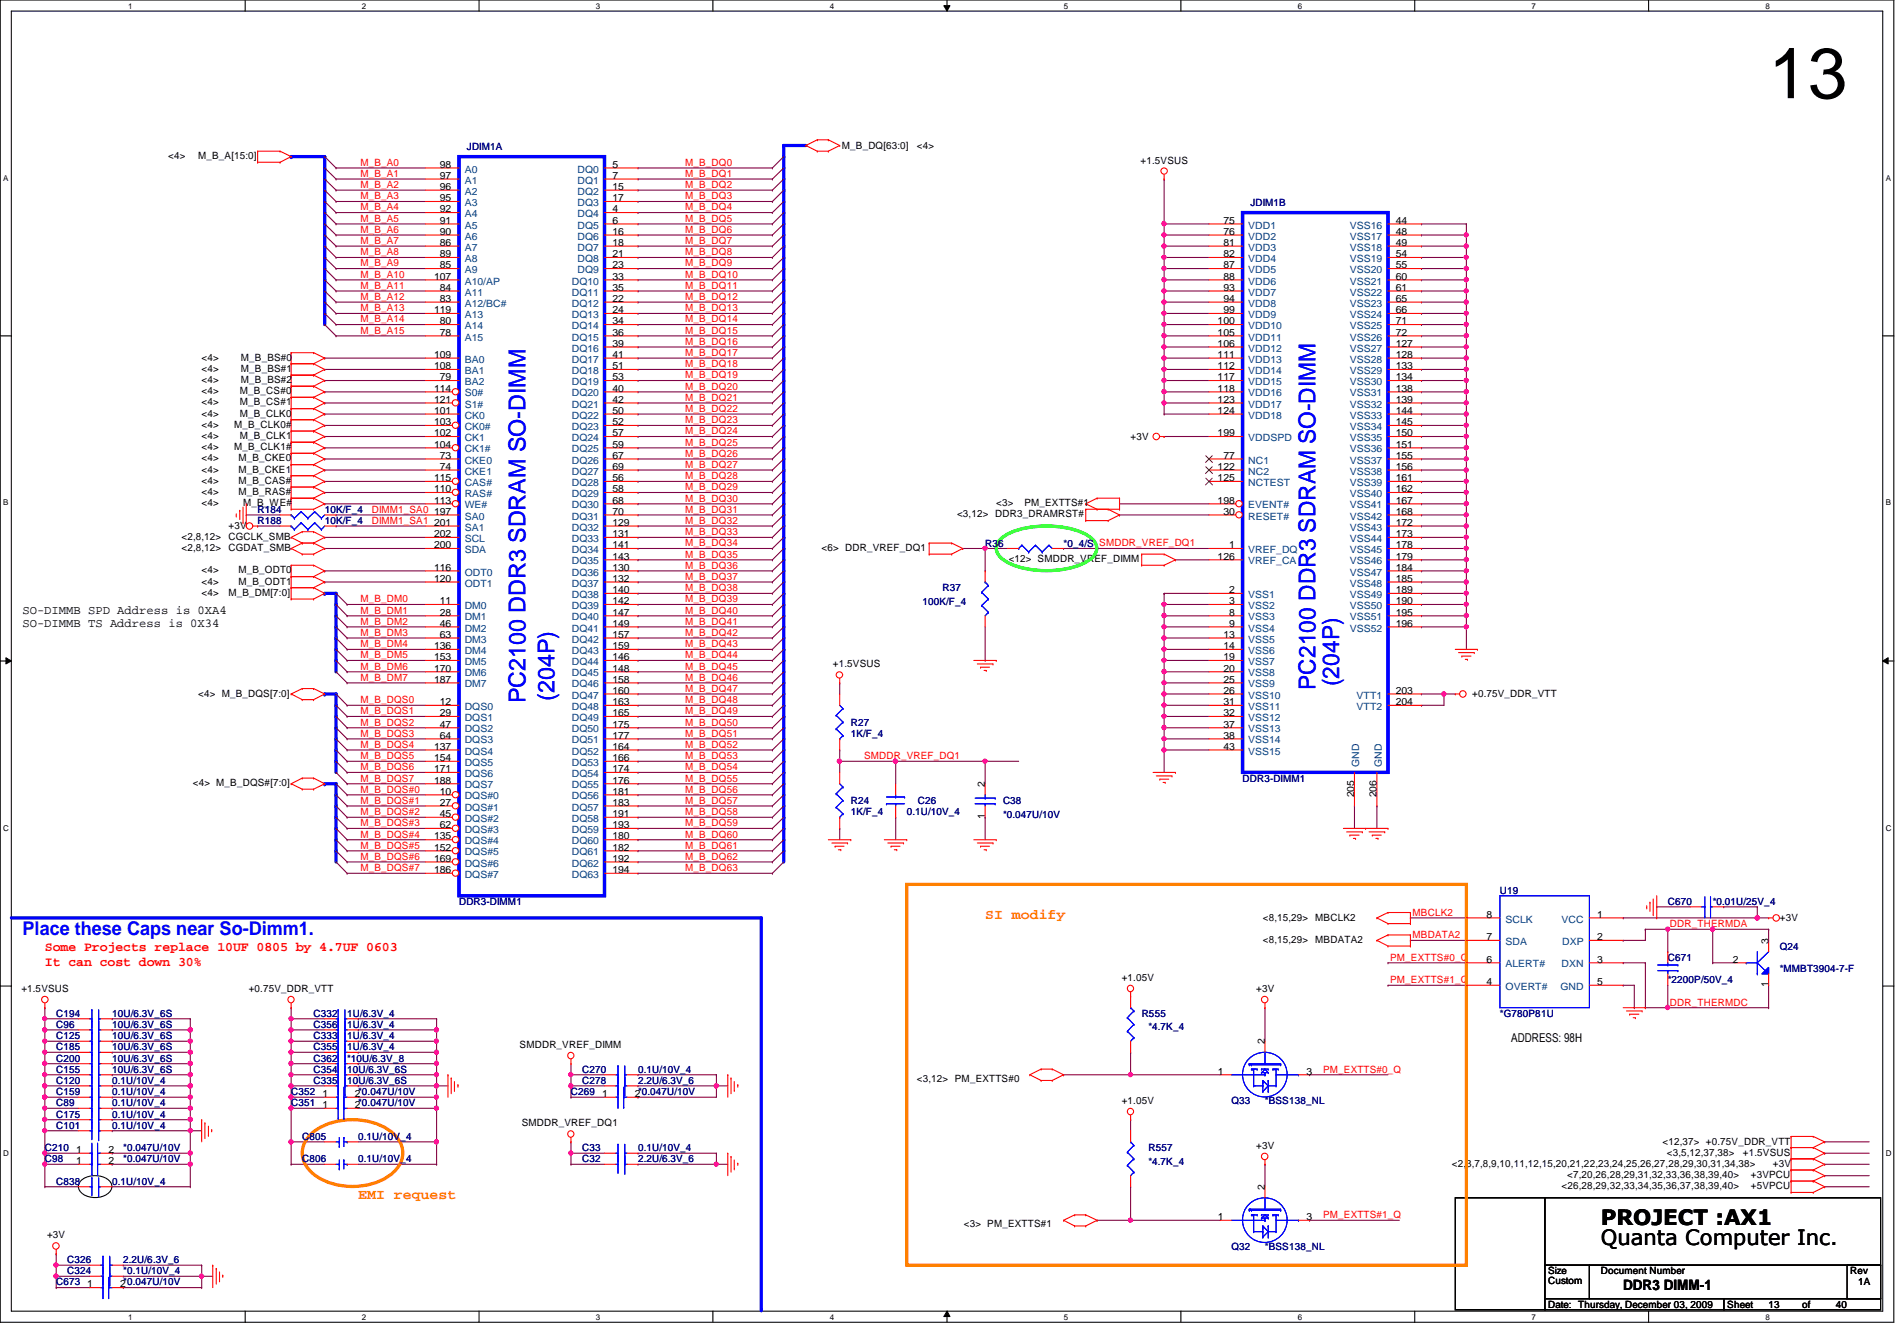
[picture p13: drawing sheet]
<svg xmlns="http://www.w3.org/2000/svg" width="297mm" height="210mm" viewBox="0 0 297 210" stroke-linecap="round" stroke-linejoin="round" font-family="sans-serif">
<defs><g id="words">
<text font-size="11.2" x="276.9" y="15.4">13</text>
<g font-size="3.6" fill="#00f">
<text x="206" y="107.9" transform="rotate(-90 206 107.9)">PC2100 DDR3 SDRAM SO-DIMM</text>
<text x="209.7" y="107.4" transform="rotate(-90 209.7 107.4)">(204P)</text>
<text x="82.3" y="110.1" transform="rotate(-90 82.3 110.1)">PC2100 DDR3 SDRAM SO-DIMM</text>
<text x="86.8" y="109.7" transform="rotate(-90 86.8 109.7)">(204P)</text>
</g>
<g font-size="3.3">
<text x="250.7" y="191.7">PROJECT :AX1</text>
<text x="250.7" y="194.9">Quanta Computer Inc.</text>
</g>
<text font-size="3" fill="#00f" x="3.5" y="146.4">Place these Caps near So-Dimm1.</text>
<g font-size="2.2" fill="#ff8000">
<text x="154.3" y="143.8">SI modify</text>
<text x="56.1" y="187.6">EMI request</text>
</g>
<text font-size="2.2" x="254.2" y="201.8">DDR3 DIMM-1</text>
<g font-size="2.1" fill="#f00">
<text x="7" y="148.9">Some Projects replace 10UF 0805 by 4.7UF 0603</text>
<text x="7" y="151.2">It can cost down 30%</text>
</g>
<g font-size="1.9">
<text x="3.5" y="96.1">SO-DIMMB SPD Address is 0XA4</text>
<text x="3.5" y="98.1">SO-DIMMB TS Address is 0X34</text>
<text x="236.6" y="163">ADDRESS: 98H</text>
</g>
<g font-size="1.6" fill="#000080">
<text x="73.1" y="23.5">JDIM1A</text>
<text x="195.8" y="32.3">JDIM1B</text>
<text x="40.3" y="82">R188</text>
<text x="40.3" y="80.3">R184</text>
<text x="50.8" y="82">10K/F_4</text>
<text x="50.8" y="80.3">10K/F_4</text>
<text x="154.3" y="85.6">R36</text>
<text x="166.5" y="85.6">*0_4/S SMDDR_VREF_DQ1</text>
<text x="144.4" y="94.7">100K/F_4</text>
<text x="147.6" y="92.5">R37</text>
<text x="133.2" y="113.6">R27</text>
<text x="133.2" y="115.4">1K/F_4</text>
<text x="133.2" y="125.9">R24</text>
<text x="143.7" y="125.9">C26</text>
<text x="157.1" y="125.9">C38</text>
<text x="194.6" y="122.3">DDR3-DIMM1</text>
<text x="133.2" y="127.6">1K/F_4</text>
<text x="142" y="127.6">0.1U/10V_4</text>
<text x="157.1" y="128">*0.047U/10V</text>
<text x="71.9" y="141.6">DDR3-DIMM1</text>
<text x="234.9" y="139.9">U19</text>
<text x="261.2" y="141.6">C670</text>
<text x="268.2" y="141.6">*0.01U/25V_4</text>
<text x="278.7" y="148.6">Q24</text>
<text x="261.2" y="150.4">C671</text>
<text x="261.2" y="153.9">*2200P/50V_4</text>
<text x="278.7" y="152.1">*MMBT3904-7-F</text>
<text x="8.8" y="159.2">C194</text>
<text x="8.8" y="160.9">C96</text>
<text x="17.6" y="160.9">10U/6.3V_6S</text>
<text x="17.6" y="159.2">10U/6.3V_6S</text>
<text x="49.1" y="159.2">C332</text>
<text x="49.1" y="160.9">C356</text>
<text x="54.4" y="159.2">1U/6.3V_4</text>
<text x="54.4" y="160.9">1U/6.3V_4</text>
<text x="178.8" y="159.2">R555</text>
<text x="179.8" y="161.2">*4.7K_4</text>
<text x="234.9" y="159.2">*G780P81U</text>
<text x="8.8" y="167.9">C155</text>
<text x="8.8" y="166.2">C200</text>
<text x="8.8" y="164.4">C185</text>
<text x="8.8" y="162.6">C125</text>
<text x="17.6" y="167.9">10U/6.3V_6S</text>
<text x="17.6" y="166.2">10U/6.3V_6S</text>
<text x="17.6" y="164.4">10U/6.3V_6S</text>
<text x="17.6" y="162.6">10U/6.3V_6S</text>
<text x="49.1" y="164.4">C355</text>
<text x="49.1" y="162.6">C333</text>
<text x="49.1" y="167.9">C354</text>
<text x="49.1" y="166.2">C362</text>
<text x="54.4" y="164.4">1U/6.3V_4</text>
<text x="54.4" y="162.6">1U/6.3V_4</text>
<text x="54.4" y="167.9">10U/6.3V_6S</text>
<text x="54.4" y="166.2">*10U/6.3V_8</text>
<text x="91.1" y="167.9">C270</text>
<text x="99.9" y="167.9">0.1U/10V_4</text>
<text x="8.8" y="171.4">C159</text>
<text x="8.8" y="169.7">C120</text>
<text x="8.8" y="173.2">C89</text>
<text x="17.6" y="173.2">0.1U/10V_4</text>
<text x="17.6" y="171.4">0.1U/10V_4</text>
<text x="17.6" y="169.7">0.1U/10V_4</text>
<text x="45.6" y="173.2">C351</text>
<text x="45.6" y="171.4">C352</text>
<text x="49.1" y="169.7">C335</text>
<text x="54.4" y="169.7">10U/6.3V_6S</text>
<text x="89.4" y="171.4">C269</text>
<text x="91.1" y="169.7">C278</text>
<text x="99.9" y="169.7">2.2U/6.3V_6</text>
<text x="192.8" y="172.8">Q33</text>
<text x="198.1" y="172.8">*BSS138_NL</text>
<text x="8.8" y="174.9">C175</text>
<text x="8.8" y="176.7">C101</text>
<text x="17.6" y="174.9">0.1U/10V_4</text>
<text x="17.6" y="176.7">0.1U/10V_4</text>
<text x="47.3" y="178.4">C805</text>
<text x="56.1" y="178.4">0.1U/10V_4</text>
<text x="7" y="180.2">C210</text>
<text x="7" y="181.9">C98</text>
<text x="8.8" y="185.5">C838</text>
<text x="17.6" y="185.5">0.1U/10V_4</text>
<text x="19.3" y="181.9">*0.047U/10V</text>
<text x="19.3" y="180.2">*0.047U/10V</text>
<text x="47.3" y="181.9">C806</text>
<text x="56.1" y="181.9">0.1U/10V_4</text>
<text x="91.1" y="181.9">C32</text>
<text x="91.1" y="180.2">C33</text>
<text x="99.9" y="181.9">2.2U/6.3V_6</text>
<text x="99.9" y="180.2">0.1U/10V_4</text>
<text x="179.8" y="180.2">R557</text>
<text x="179.8" y="182.3">*4.7K_4</text>
<text x="10.5" y="197.7">C326</text>
<text x="19.3" y="197.7">2.2U/6.3V_6</text>
<text x="192.8" y="195.6">Q32</text>
<text x="198.1" y="195.6">*BSS138_NL</text>
<text x="8.8" y="201.2">C673</text>
<text x="10.5" y="199.5">C324</text>
<text x="19.3" y="199.5">*0.1U/10V_4</text>
</g>
<g font-size="1.6">
<text x="131.8" y="23.3">M_B_DQ[63:0]</text>
<text x="143.5" y="23.3">&lt;4&gt;</text>
<text x="26.3" y="24.9">&lt;4&gt;</text>
<text x="31" y="24.9">M_B_A[15:0]</text>
<text x="68.9" y="26.2">98</text>
<text x="68.9" y="28">97</text>
<text x="68.9" y="29.7">96</text>
<text x="95.9" y="26.2">5</text>
<text x="95.9" y="28">7</text>
<text x="95.9" y="29.7">15</text>
<text x="178.6" y="25.6">+1.5VSUS</text>
<text x="68.9" y="31.5">95</text>
<text x="68.9" y="33.2">92</text>
<text x="68.9" y="35">91</text>
<text x="95.9" y="31.5">17</text>
<text x="95.9" y="33.2">4</text>
<text x="95.9" y="35">6</text>
<text x="191.6" y="35">75</text>
<text x="218.6" y="35">44</text>
<text x="68.9" y="36.7">90</text>
<text x="68.9" y="38.5">86</text>
<text x="68.9" y="40.3">89</text>
<text x="68.9" y="42">85</text>
<text x="95.9" y="36.7">16</text>
<text x="95.9" y="38.5">18</text>
<text x="95.9" y="40.3">21</text>
<text x="95.9" y="42">23</text>
<text x="191.6" y="36.7">76</text>
<text x="191.6" y="38.5">81</text>
<text x="191.6" y="40.3">82</text>
<text x="191.6" y="42">87</text>
<text x="218.6" y="36.7">48</text>
<text x="218.6" y="38.5">49</text>
<text x="218.6" y="40.3">54</text>
<text x="218.6" y="42">55</text>
<text x="68" y="43.8">107</text>
<text x="68.9" y="45.5">84</text>
<text x="68.9" y="47.2">83</text>
<text x="95.9" y="43.8">33</text>
<text x="95.9" y="45.5">35</text>
<text x="95.9" y="47.2">22</text>
<text x="191.6" y="43.8">88</text>
<text x="191.6" y="45.5">93</text>
<text x="191.6" y="47.2">94</text>
<text x="218.6" y="43.8">60</text>
<text x="218.6" y="45.5">61</text>
<text x="218.6" y="47.2">65</text>
<text x="68" y="49">119</text>
<text x="68.9" y="50.8">80</text>
<text x="68.9" y="52.5">78</text>
<text x="95.9" y="49">24</text>
<text x="95.9" y="50.8">34</text>
<text x="95.9" y="52.5">36</text>
<text x="190.7" y="50.8">100</text>
<text x="190.7" y="52.5">105</text>
<text x="191.6" y="49">99</text>
<text x="218.6" y="49">66</text>
<text x="218.6" y="50.8">71</text>
<text x="218.6" y="52.5">72</text>
<text x="31.6" y="56.5">&lt;4&gt;</text>
<text x="31.6" y="58.2">&lt;4&gt;</text>
<text x="31.6" y="59.9">&lt;4&gt;</text>
<text x="37.7" y="56.5">M_B_BS#0</text>
<text x="37.7" y="58.2">M_B_BS#1</text>
<text x="37.7" y="59.9">M_B_BS#2</text>
<text x="68" y="56">109</text>
<text x="68" y="57.8">108</text>
<text x="68.9" y="59.5">79</text>
<text x="95.9" y="54.3">39</text>
<text x="95.9" y="56">41</text>
<text x="95.9" y="57.8">51</text>
<text x="95.9" y="59.5">53</text>
<text x="190.7" y="54.3">106</text>
<text x="190.7" y="56">111</text>
<text x="190.7" y="57.8">112</text>
<text x="190.7" y="59.5">117</text>
<text x="218.6" y="54.3">127</text>
<text x="218.6" y="56">128</text>
<text x="218.6" y="57.8">133</text>
<text x="218.6" y="59.5">134</text>
<text x="31.6" y="61.7">&lt;4&gt;</text>
<text x="31.6" y="63.5">&lt;4&gt;</text>
<text x="31.6" y="65.2">&lt;4&gt;</text>
<text x="37.5" y="61.7">M_B_CS#0</text>
<text x="37.5" y="63.5">M_B_CS#1</text>
<text x="37.5" y="65.2">M_B_CLK0</text>
<text x="68" y="61.3">114</text>
<text x="68" y="63">121</text>
<text x="68" y="64.8">101</text>
<text x="95.9" y="61.3">40</text>
<text x="95.9" y="63">42</text>
<text x="95.9" y="64.8">50</text>
<text x="190.7" y="61.3">118</text>
<text x="190.7" y="63">123</text>
<text x="190.7" y="64.8">124</text>
<text x="218.6" y="61.3">138</text>
<text x="218.6" y="63">139</text>
<text x="218.6" y="64.8">144</text>
<text x="31.6" y="67">&lt;4&gt;</text>
<text x="31.6" y="70.5">&lt;4&gt;</text>
<text x="31.6" y="68.7">&lt;4&gt;</text>
<text x="36.7" y="67">M_B_CLK0#</text>
<text x="36.7" y="70.5">M_B_CLK1#</text>
<text x="37.5" y="68.7">M_B_CLK1</text>
<text x="68" y="66.5">103</text>
<text x="68" y="68.3">102</text>
<text x="68" y="70.1">104</text>
<text x="68.9" y="71.8">73</text>
<text x="95.9" y="66.5">52</text>
<text x="95.9" y="68.3">57</text>
<text x="95.9" y="70.1">59</text>
<text x="95.9" y="71.8">67</text>
<text x="177" y="68.9">+3V</text>
<text x="190.7" y="68.3">199</text>
<text x="191.6" y="71.8">77</text>
<text x="218.6" y="66.5">145</text>
<text x="218.6" y="68.3">150</text>
<text x="218.6" y="70.1">151</text>
<text x="218.6" y="71.8">155</text>
<text x="31.6" y="72.2">&lt;4&gt;</text>
<text x="31.6" y="74">&lt;4&gt;</text>
<text x="31.6" y="75.7">&lt;4&gt;</text>
<text x="31.6" y="77.5">&lt;4&gt;</text>
<text x="37.3" y="72.2">M_B_CKE0</text>
<text x="37.3" y="74">M_B_CKE1</text>
<text x="37.3" y="75.7">M_B_CAS#</text>
<text x="37.3" y="77.5">M_B_RAS#</text>
<text x="68" y="75.3">115</text>
<text x="68" y="77">110</text>
<text x="68.9" y="73.5">74</text>
<text x="95.9" y="73.5">69</text>
<text x="95.9" y="75.3">56</text>
<text x="95.9" y="77">58</text>
<text x="190.7" y="73.5">122</text>
<text x="190.7" y="75.3">125</text>
<text x="218.6" y="73.5">156</text>
<text x="218.6" y="75.3">161</text>
<text x="218.6" y="77">162</text>
<text x="31.6" y="79.2">&lt;4&gt;</text>
<text x="35.8" y="82.8">+3V</text>
<text x="38.1" y="79.2">M_B_WE#</text>
<text x="68" y="78.8">113</text>
<text x="68" y="80.6">197</text>
<text x="68" y="82.3">201</text>
<text x="95.9" y="78.8">68</text>
<text x="95.9" y="80.6">70</text>
<text x="95.9" y="82.3">129</text>
<text x="149.9" y="81">&lt;3,12&gt; DDR3_DRAMRST#</text>
<text x="156" y="79.2">&lt;3&gt;</text>
<text x="160.4" y="79.2">PM_EXTTS#1</text>
<text x="190.7" y="78.8">198</text>
<text x="191.6" y="80.6">30</text>
<text x="218.6" y="78.8">167</text>
<text x="218.6" y="80.6">168</text>
<text x="218.6" y="82.3">172</text>
<text x="28.4" y="84.5">&lt;2,8,12&gt;</text>
<text x="28.4" y="86.2">&lt;2,8,12&gt;</text>
<text x="31.6" y="89.7">&lt;4&gt;</text>
<text x="35.8" y="84.5">CGCLK_SMB</text>
<text x="35.8" y="86.2">CGDAT_SMB</text>
<text x="37.3" y="89.7">M_B_ODT0</text>
<text x="68" y="84.1">202</text>
<text x="68" y="85.8">200</text>
<text x="68" y="89.3">116</text>
<text x="95.9" y="84.1">131</text>
<text x="95.9" y="85.8">141</text>
<text x="95.9" y="87.6">143</text>
<text x="95.9" y="89.3">130</text>
<text x="128.6" y="86.2">&lt;6&gt; DDR_VREF_DQ1</text>
<text x="157.9" y="88">&lt;12&gt; SMDDR_VREF_DIMM</text>
<text x="190.7" y="87.6">126</text>
<text x="192.4" y="85.8">1</text>
<text x="218.6" y="84.1">173</text>
<text x="218.6" y="85.8">178</text>
<text x="218.6" y="87.6">179</text>
<text x="218.6" y="89.3">184</text>
<text x="31.6" y="91.5">&lt;4&gt;</text>
<text x="31.6" y="93.3">&lt;4&gt;</text>
<text x="35.8" y="93.3">M_B_DM[7:0]</text>
<text x="37.3" y="91.5">M_B_ODT1</text>
<text x="68" y="91.1">120</text>
<text x="68.9" y="94.6">11</text>
<text x="95.9" y="91.1">132</text>
<text x="95.9" y="92.8">140</text>
<text x="95.9" y="94.6">142</text>
<text x="192.4" y="92.8">2</text>
<text x="192.4" y="94.6">3</text>
<text x="218.6" y="91.1">185</text>
<text x="218.6" y="92.8">189</text>
<text x="218.6" y="94.6">190</text>
<text x="68" y="101.6">136</text>
<text x="68.9" y="96.4">28</text>
<text x="68.9" y="98.1">46</text>
<text x="68.9" y="99.8">63</text>
<text x="95.9" y="96.4">147</text>
<text x="95.9" y="98.1">149</text>
<text x="95.9" y="99.8">157</text>
<text x="95.9" y="101.6">159</text>
<text x="191.6" y="99.8">13</text>
<text x="191.6" y="101.6">14</text>
<text x="192.4" y="96.4">8</text>
<text x="192.4" y="98.1">9</text>
<text x="218.6" y="96.4">195</text>
<text x="218.6" y="98.1">196</text>
<text x="68" y="103.3">153</text>
<text x="68" y="105.1">170</text>
<text x="68" y="106.8">187</text>
<text x="95.9" y="103.3">146</text>
<text x="95.9" y="105.1">148</text>
<text x="95.9" y="106.8">158</text>
<text x="130.4" y="104.5">+1.5VSUS</text>
<text x="191.6" y="103.3">19</text>
<text x="191.6" y="105.1">20</text>
<text x="191.6" y="106.8">25</text>
<text x="31" y="109.1">&lt;4&gt; M_B_DQS[7:0]</text>
<text x="68.9" y="110.4">12</text>
<text x="68.9" y="112.1">29</text>
<text x="68.9" y="113.9">47</text>
<text x="95.9" y="108.6">160</text>
<text x="95.9" y="110.4">163</text>
<text x="95.9" y="112.1">165</text>
<text x="95.9" y="113.9">175</text>
<text x="191.6" y="108.6">26</text>
<text x="191.6" y="110.4">31</text>
<text x="191.6" y="112.1">32</text>
<text x="191.6" y="113.9">37</text>
<text x="218.6" y="108.6">203</text>
<text x="218.6" y="110.4">204</text>
<text x="230.5" y="109.1">+0.75V_DDR_VTT</text>
<text x="68" y="117.3">137</text>
<text x="68" y="119.1">154</text>
<text x="68.9" y="115.6">64</text>
<text x="95.9" y="115.6">177</text>
<text x="95.9" y="117.3">164</text>
<text x="95.9" y="119.1">166</text>
<text x="191.6" y="115.6">38</text>
<text x="191.6" y="117.3">43</text>
<text x="30.2" y="123.1">&lt;4&gt; M_B_DQS#[7:0]</text>
<text x="68" y="120.9">171</text>
<text x="68" y="122.6">188</text>
<text x="68.9" y="124.4">10</text>
<text x="95.9" y="120.9">174</text>
<text x="95.9" y="122.6">176</text>
<text x="95.9" y="124.4">181</text>
<text x="154.2" y="123.2" transform="rotate(-90 154.2 123.2)">2</text>
<text x="212" y="124.8" transform="rotate(-90 212 124.8)">205</text>
<text x="215.6" y="124.8" transform="rotate(-90 215.6 124.8)">206</text>
<text x="68" y="131.4">135</text>
<text x="68.9" y="126.1">27</text>
<text x="68.9" y="127.9">45</text>
<text x="68.9" y="129.6">62</text>
<text x="95.9" y="126.1">183</text>
<text x="95.9" y="127.9">191</text>
<text x="95.9" y="129.6">193</text>
<text x="95.9" y="131.4">180</text>
<text x="154.2" y="128.3" transform="rotate(-90 154.2 128.3)">1</text>
<text x="68" y="133.1">152</text>
<text x="68" y="134.9">169</text>
<text x="68" y="136.7">186</text>
<text x="95.9" y="133.1">182</text>
<text x="95.9" y="134.9">192</text>
<text x="95.9" y="136.7">194</text>
<text x="232.7" y="143.6">8</text>
<text x="250.1" y="143.6">1</text>
<text x="197.7" y="144.1">&lt;8,15,29&gt; MBCLK2</text>
<text x="197.7" y="147.6">&lt;8,15,29&gt; MBDATA2</text>
<text x="232.7" y="147.2">7</text>
<text x="250.1" y="147.2">2</text>
<text x="276.9" y="147.7" transform="rotate(-90 276.9 147.7)">3</text>
<text x="278.7" y="144.1">+3V</text>
<text x="3.3" y="155.3">+1.5VSUS</text>
<text x="38.9" y="155.3">+0.75V_DDR_VTT</text>
<text x="175.6" y="153.5">+1.05V</text>
<text x="196.7" y="155.3">+3V</text>
<text x="232.7" y="150.7">6</text>
<text x="232.7" y="154.2">4</text>
<text x="250.1" y="150.7">3</text>
<text x="250.1" y="154.2">5</text>
<text x="271.3" y="150.7">2</text>
<text x="276.9" y="154.6" transform="rotate(-90 276.9 154.6)">1</text>
<text x="81.4" y="164.1">SMDDR_VREF_DIMM</text>
<text x="198" y="163.5" transform="rotate(-90 198 163.5)">2</text>
<text x="50.5" y="173.4">1</text>
<text x="50.5" y="171.7">1</text>
<text x="55.6" y="173.4">2*0.047U/10V</text>
<text x="55.6" y="171.7">2*0.047U/10V</text>
<text x="94.3" y="171.7">1</text>
<text x="99.4" y="171.7">2*0.047U/10V</text>
<text x="143.5" y="169.3">&lt;3,12&gt; PM_EXTTS#0</text>
<text x="175.6" y="172.8">+1.05V</text>
<text x="190.7" y="168.2">1</text>
<text x="204.6" y="168.2">3</text>
<text x="81.7" y="176.3">SMDDR_VREF_DQ1</text>
<text x="196.7" y="179.8">+3V</text>
<text x="260.3" y="179.2">&lt;12,37&gt; +0.75V_DDR_VTT</text>
<text x="11.9" y="180.5">1</text>
<text x="11.9" y="182.2">1</text>
<text x="17" y="180.5">2</text>
<text x="17" y="182.2">2</text>
<text x="227.3" y="182.6">&lt;2,3,7,8,9,10,11,12,15,20,21,22,23,24,25,26,27,28,29,30,31,34,38&gt;</text>
<text x="245.4" y="184.4">&lt;7,20,26,28,29,31,32,33,36,38,39,40&gt;</text>
<text x="261" y="180.9">&lt;3,5,12,37,38&gt;</text>
<text x="272.9" y="180.9">+1.5VSUS</text>
<text x="274.1" y="184.4">+3VPCU</text>
<text x="277.6" y="182.6">+3V</text>
<text x="190.7" y="191">1</text>
<text x="198" y="186.3" transform="rotate(-90 198 186.3)">2</text>
<text x="204.6" y="191">3</text>
<text x="244.5" y="186.1">&lt;26,28,29,32,33,34,35,36,37,38,39,40&gt;</text>
<text x="274.1" y="186.1">+5VPCU</text>
<text x="7.4" y="193.8">+3V</text>
<text x="150.9" y="192.1">&lt;3&gt; PM_EXTTS#1</text>
<text x="13.7" y="201.5">1</text>
<text x="18.8" y="201.5">2*0.047U/10V</text>
<text x="242.4" y="199.5">Size</text>
<text x="242.4" y="201">Custom</text>
<text x="250.7" y="199.5">Document Number</text>
<text x="289.7" y="199.5">Rev</text>
<text x="291" y="201.2">1A</text>
<text x="242.4" y="204.7">Date: Thursday, December 03, 2009</text>
<text x="270.5" y="204.7">Sheet</text>
<text x="276.9" y="204.7">13</text>
<text x="282.2" y="204.7">of</text>
<text x="287.4" y="204.7">40</text>
</g>
<g font-size="1.6" fill="#f00">
<text x="56.4" y="29.4">M_B_A2</text>
<text x="56.4" y="27.7">M_B_A1</text>
<text x="56.4" y="26">M_B_A0</text>
<text x="107.3" y="26">M_B_DQ0</text>
<text x="107.3" y="27.7">M_B_DQ1</text>
<text x="107.3" y="29.4">M_B_DQ2</text>
<text x="56.4" y="32.9">M_B_A4</text>
<text x="56.4" y="31.2">M_B_A3</text>
<text x="56.4" y="34.7">M_B_A5</text>
<text x="107.3" y="34.7">M_B_DQ5</text>
<text x="107.3" y="31.2">M_B_DQ3</text>
<text x="107.3" y="32.9">M_B_DQ4</text>
<text x="56.4" y="41.7">M_B_A9</text>
<text x="56.4" y="40">M_B_A8</text>
<text x="56.4" y="38.2">M_B_A7</text>
<text x="56.4" y="36.4">M_B_A6</text>
<text x="107.3" y="36.4">M_B_DQ6</text>
<text x="107.3" y="38.2">M_B_DQ7</text>
<text x="107.3" y="40">M_B_DQ8</text>
<text x="107.3" y="41.7">M_B_DQ9</text>
<text x="56.4" y="46.9">M_B_A12</text>
<text x="56.4" y="45.2">M_B_A11</text>
<text x="56.4" y="43.5">M_B_A10</text>
<text x="107.3" y="43.5">M_B_DQ10</text>
<text x="107.3" y="45.2">M_B_DQ11</text>
<text x="107.3" y="46.9">M_B_DQ12</text>
<text x="56.4" y="52.2">M_B_A15</text>
<text x="56.4" y="50.5">M_B_A14</text>
<text x="56.4" y="48.7">M_B_A13</text>
<text x="107.3" y="52.2">M_B_DQ15</text>
<text x="107.3" y="54">M_B_DQ16</text>
<text x="107.3" y="48.7">M_B_DQ13</text>
<text x="107.3" y="50.5">M_B_DQ14</text>
<text x="107.3" y="55.7">M_B_DQ17</text>
<text x="107.3" y="57.5">M_B_DQ18</text>
<text x="107.3" y="59.2">M_B_DQ19</text>
<text x="107.3" y="61">M_B_DQ20</text>
<text x="107.3" y="62.7">M_B_DQ21</text>
<text x="107.3" y="64.5">M_B_DQ22</text>
<text x="107.3" y="69.8">M_B_DQ25</text>
<text x="107.3" y="71.5">M_B_DQ26</text>
<text x="107.3" y="66.3">M_B_DQ23</text>
<text x="107.3" y="68">M_B_DQ24</text>
<text x="107.3" y="73.2">M_B_DQ27</text>
<text x="107.3" y="75">M_B_DQ28</text>
<text x="107.3" y="76.8">M_B_DQ29</text>
<text x="58.2" y="82">DIMM1_SA1</text>
<text x="58.2" y="80.3">DIMM1_SA0</text>
<text x="107.3" y="78.5">M_B_DQ30</text>
<text x="107.3" y="80.3">M_B_DQ31</text>
<text x="107.3" y="82">M_B_DQ32</text>
<text x="107.3" y="83.8">M_B_DQ33</text>
<text x="107.3" y="87.3">M_B_DQ35</text>
<text x="107.3" y="89">M_B_DQ36</text>
<text x="107.3" y="85.5">M_B_DQ34</text>
<text x="56.4" y="94.3">M_B_DM0</text>
<text x="107.3" y="90.8">M_B_DQ37</text>
<text x="107.3" y="92.5">M_B_DQ38</text>
<text x="107.3" y="94.3">M_B_DQ39</text>
<text x="56.4" y="97.8">M_B_DM2</text>
<text x="56.4" y="99.5">M_B_DM3</text>
<text x="56.4" y="101.3">M_B_DM4</text>
<text x="56.4" y="96.1">M_B_DM1</text>
<text x="107.3" y="96.1">M_B_DQ40</text>
<text x="107.3" y="97.8">M_B_DQ41</text>
<text x="107.3" y="99.5">M_B_DQ42</text>
<text x="107.3" y="101.3">M_B_DQ43</text>
<text x="56.4" y="103">M_B_DM5</text>
<text x="56.4" y="104.8">M_B_DM6</text>
<text x="56.4" y="106.6">M_B_DM7</text>
<text x="107.3" y="104.8">M_B_DQ45</text>
<text x="107.3" y="106.6">M_B_DQ46</text>
<text x="107.3" y="103">M_B_DQ44</text>
<text x="56.4" y="113.6">M_B_DQS2</text>
<text x="56.4" y="110.1">M_B_DQS0</text>
<text x="56.4" y="111.8">M_B_DQS1</text>
<text x="107.3" y="108.3">M_B_DQ47</text>
<text x="107.3" y="110.1">M_B_DQ48</text>
<text x="107.3" y="111.8">M_B_DQ49</text>
<text x="107.3" y="113.6">M_B_DQ50</text>
<text x="56.4" y="115.3">M_B_DQS3</text>
<text x="56.4" y="117.1">M_B_DQS4</text>
<text x="56.4" y="118.8">M_B_DQS5</text>
<text x="107.3" y="115.3">M_B_DQ51</text>
<text x="107.3" y="117.1">M_B_DQ52</text>
<text x="107.3" y="118.8">M_B_DQ53</text>
<text x="135.3" y="118.8">SMDDR_VREF_DQ1</text>
<text x="56.4" y="125.8">M_B_DQS#1</text>
<text x="56.4" y="120.6">M_B_DQS6</text>
<text x="56.4" y="122.3">M_B_DQS7</text>
<text x="56.4" y="124.1">M_B_DQS#0</text>
<text x="107.3" y="122.3">M_B_DQ55</text>
<text x="107.3" y="124.1">M_B_DQ56</text>
<text x="107.3" y="125.8">M_B_DQ57</text>
<text x="107.3" y="120.6">M_B_DQ54</text>
<text x="56.4" y="127.6">M_B_DQS#2</text>
<text x="56.4" y="129.3">M_B_DQS#3</text>
<text x="56.4" y="131.1">M_B_DQS#4</text>
<text x="107.3" y="127.6">M_B_DQ58</text>
<text x="107.3" y="129.3">M_B_DQ59</text>
<text x="107.3" y="131.1">M_B_DQ60</text>
<text x="56.4" y="132.8">M_B_DQS#5</text>
<text x="56.4" y="134.6">M_B_DQS#6</text>
<text x="56.4" y="136.4">M_B_DQS#7</text>
<text x="107.3" y="132.8">M_B_DQ61</text>
<text x="107.3" y="134.6">M_B_DQ62</text>
<text x="107.3" y="136.4">M_B_DQ63</text>
<text x="221.2" y="143.3">MBCLK2</text>
<text x="221.2" y="146.9">MBDATA2</text>
<text x="261.5" y="145.1">DDR_THERMDA</text>
<text x="217.7" y="153.9">PM_EXTTS#1_Q</text>
<text x="217.7" y="150.4">PM_EXTTS#0_Q</text>
<text x="261.5" y="157.4">DDR_THERMDC</text>
<text x="207.2" y="167.9">PM_EXTTS#0_Q</text>
<text x="207.2" y="190.7">PM_EXTTS#1_Q</text>
</g>
<g font-size="1.6" fill="#004080">
<text x="72.8" y="27">A0</text>
<text x="72.8" y="28.7">A1</text>
<text x="90.4" y="27">DQ0</text>
<text x="90.4" y="28.7">DQ1</text>
<text x="72.8" y="30.5">A2</text>
<text x="72.8" y="32.3">A3</text>
<text x="72.8" y="34">A4</text>
<text x="72.8" y="35.8">A5</text>
<text x="90.4" y="30.5">DQ2</text>
<text x="90.4" y="32.3">DQ3</text>
<text x="90.4" y="34">DQ4</text>
<text x="90.4" y="35.8">DQ5</text>
<text x="195.4" y="35.8">VDD1</text>
<text x="211.4" y="35.8">VSS16</text>
<text x="72.8" y="37.5">A6</text>
<text x="72.8" y="39.2">A7</text>
<text x="72.8" y="41">A8</text>
<text x="90.4" y="37.5">DQ6</text>
<text x="90.4" y="39.2">DQ7</text>
<text x="90.4" y="41">DQ8</text>
<text x="195.4" y="37.5">VDD2</text>
<text x="195.4" y="39.2">VDD3</text>
<text x="195.4" y="41">VDD4</text>
<text x="211.4" y="37.5">VSS17</text>
<text x="211.4" y="39.2">VSS18</text>
<text x="211.4" y="41">VSS19</text>
<text x="72.8" y="42.8">A9</text>
<text x="72.8" y="44.5">A10/AP</text>
<text x="72.8" y="46.3">A11</text>
<text x="89.5" y="44.5">DQ10</text>
<text x="89.5" y="46.3">DQ11</text>
<text x="90.4" y="42.8">DQ9</text>
<text x="195.4" y="42.8">VDD5</text>
<text x="195.4" y="44.5">VDD6</text>
<text x="195.4" y="46.3">VDD7</text>
<text x="211.4" y="42.8">VSS20</text>
<text x="211.4" y="44.5">VSS21</text>
<text x="211.4" y="46.3">VSS22</text>
<text x="72.8" y="48">A12/BC#</text>
<text x="72.8" y="49.8">A13</text>
<text x="72.8" y="51.5">A14</text>
<text x="72.8" y="53.3">A15</text>
<text x="89.5" y="48">DQ12</text>
<text x="89.5" y="49.8">DQ13</text>
<text x="89.5" y="51.5">DQ14</text>
<text x="89.5" y="53.3">DQ15</text>
<text x="195.4" y="48">VDD8</text>
<text x="195.4" y="49.8">VDD9</text>
<text x="195.4" y="51.5">VDD10</text>
<text x="195.4" y="53.3">VDD11</text>
<text x="211.4" y="48">VSS23</text>
<text x="211.4" y="49.8">VSS24</text>
<text x="211.4" y="51.5">VSS25</text>
<text x="211.4" y="53.3">VSS26</text>
<text x="72.8" y="56.8">BA0</text>
<text x="72.8" y="58.5">BA1</text>
<text x="89.5" y="55">DQ16</text>
<text x="89.5" y="56.8">DQ17</text>
<text x="89.5" y="58.5">DQ18</text>
<text x="195.4" y="55">VDD12</text>
<text x="195.4" y="56.8">VDD13</text>
<text x="195.4" y="58.5">VDD14</text>
<text x="211.4" y="55">VSS27</text>
<text x="211.4" y="56.8">VSS28</text>
<text x="211.4" y="58.5">VSS29</text>
<text x="72.8" y="60.3">BA2</text>
<text x="72.8" y="62.1">S0#</text>
<text x="72.8" y="63.8">S1#</text>
<text x="72.8" y="65.5">CK0</text>
<text x="89.5" y="60.3">DQ19</text>
<text x="89.5" y="62.1">DQ20</text>
<text x="89.5" y="63.8">DQ21</text>
<text x="89.5" y="65.5">DQ22</text>
<text x="195.4" y="60.3">VDD15</text>
<text x="195.4" y="62.1">VDD16</text>
<text x="195.4" y="63.8">VDD17</text>
<text x="195.4" y="65.5">VDD18</text>
<text x="211.4" y="60.3">VSS30</text>
<text x="211.4" y="62.1">VSS31</text>
<text x="211.4" y="63.8">VSS32</text>
<text x="211.4" y="65.5">VSS33</text>
<text x="72.8" y="67.3">CK0#</text>
<text x="72.8" y="69">CK1</text>
<text x="72.8" y="70.8">CK1#</text>
<text x="89.5" y="67.3">DQ23</text>
<text x="89.5" y="69">DQ24</text>
<text x="89.5" y="70.8">DQ25</text>
<text x="195.4" y="69">VDDSPD</text>
<text x="211.4" y="67.3">VSS34</text>
<text x="211.4" y="69">VSS35</text>
<text x="211.4" y="70.8">VSS36</text>
<text x="72.8" y="72.6">CKE0</text>
<text x="72.8" y="74.3">CKE1</text>
<text x="72.8" y="76.1">CAS#</text>
<text x="72.8" y="77.8">RAS#</text>
<text x="89.5" y="72.6">DQ26</text>
<text x="89.5" y="74.3">DQ27</text>
<text x="89.5" y="76.1">DQ28</text>
<text x="89.5" y="77.8">DQ29</text>
<text x="195.4" y="72.6">NC1</text>
<text x="195.4" y="74.3">NC2</text>
<text x="195.4" y="76.1">NCTEST</text>
<text x="211.4" y="72.6">VSS37</text>
<text x="211.4" y="74.3">VSS38</text>
<text x="211.4" y="76.1">VSS39</text>
<text x="211.4" y="77.8">VSS40</text>
<text x="72.8" y="79.6">WE#</text>
<text x="72.8" y="81.3">SA0</text>
<text x="72.8" y="83.1">SA1</text>
<text x="89.5" y="79.6">DQ30</text>
<text x="89.5" y="81.3">DQ31</text>
<text x="89.5" y="83.1">DQ32</text>
<text x="195.4" y="79.6">EVENT#</text>
<text x="195.4" y="81.3">RESET#</text>
<text x="211.4" y="79.6">VSS41</text>
<text x="211.4" y="81.3">VSS42</text>
<text x="211.4" y="83.1">VSS43</text>
<text x="72.8" y="84.8">SCL</text>
<text x="72.8" y="86.6">SDA</text>
<text x="89.5" y="84.8">DQ33</text>
<text x="89.5" y="86.6">DQ34</text>
<text x="89.5" y="88.3">DQ35</text>
<text x="195.4" y="86.6">VREF_DQ</text>
<text x="195.4" y="88.3">VREF_CA</text>
<text x="211.4" y="84.8">VSS44</text>
<text x="211.4" y="86.6">VSS45</text>
<text x="211.4" y="88.3">VSS46</text>
<text x="72.8" y="90.1">ODT0</text>
<text x="72.8" y="91.8">ODT1</text>
<text x="72.8" y="95.3">DM0</text>
<text x="89.5" y="90.1">DQ36</text>
<text x="89.5" y="91.8">DQ37</text>
<text x="89.5" y="93.6">DQ38</text>
<text x="89.5" y="95.3">DQ39</text>
<text x="195.4" y="93.6">VSS1</text>
<text x="195.4" y="95.3">VSS2</text>
<text x="211.4" y="90.1">VSS47</text>
<text x="211.4" y="91.8">VSS48</text>
<text x="211.4" y="93.6">VSS49</text>
<text x="211.4" y="95.3">VSS50</text>
<text x="72.8" y="97.1">DM1</text>
<text x="72.8" y="98.8">DM2</text>
<text x="72.8" y="100.6">DM3</text>
<text x="89.5" y="97.1">DQ40</text>
<text x="89.5" y="98.8">DQ41</text>
<text x="89.5" y="100.6">DQ42</text>
<text x="195.4" y="97.1">VSS3</text>
<text x="195.4" y="98.8">VSS4</text>
<text x="195.4" y="100.6">VSS5</text>
<text x="211.4" y="97.1">VSS51</text>
<text x="211.4" y="98.8">VSS52</text>
<text x="72.8" y="102.4">DM4</text>
<text x="72.8" y="104.1">DM5</text>
<text x="72.8" y="105.9">DM6</text>
<text x="72.8" y="107.6">DM7</text>
<text x="89.5" y="102.4">DQ43</text>
<text x="89.5" y="104.1">DQ44</text>
<text x="89.5" y="105.9">DQ45</text>
<text x="89.5" y="107.6">DQ46</text>
<text x="195.4" y="102.4">VSS6</text>
<text x="195.4" y="104.1">VSS7</text>
<text x="195.4" y="105.9">VSS8</text>
<text x="195.4" y="107.6">VSS9</text>
<text x="72.8" y="111.1">DQS0</text>
<text x="72.8" y="112.9">DQS1</text>
<text x="89.5" y="109.3">DQ47</text>
<text x="89.5" y="111.1">DQ48</text>
<text x="89.5" y="112.9">DQ49</text>
<text x="195.4" y="109.3">VSS10</text>
<text x="195.4" y="111.1">VSS11</text>
<text x="195.4" y="112.9">VSS12</text>
<text x="212.4" y="109.3">VTT1</text>
<text x="212.4" y="111.1">VTT2</text>
<text x="72.8" y="114.6">DQS2</text>
<text x="72.8" y="116.4">DQS3</text>
<text x="72.8" y="118.1">DQS4</text>
<text x="72.8" y="119.9">DQS5</text>
<text x="89.5" y="114.6">DQ50</text>
<text x="89.5" y="116.4">DQ51</text>
<text x="89.5" y="118.1">DQ52</text>
<text x="89.5" y="119.9">DQ53</text>
<text x="195.4" y="114.6">VSS13</text>
<text x="195.4" y="116.4">VSS14</text>
<text x="195.4" y="118.1">VSS15</text>
<text x="72.8" y="121.6">DQS6</text>
<text x="72.8" y="123.4">DQS7</text>
<text x="72.8" y="125.1">DQS#0</text>
<text x="89.5" y="121.6">DQ54</text>
<text x="89.5" y="123.4">DQ55</text>
<text x="89.5" y="125.1">DQ56</text>
<text x="212.8" y="120" transform="rotate(-90 212.8 120)">GND</text>
<text x="216.4" y="120" transform="rotate(-90 216.4 120)">GND</text>
<text x="72.8" y="126.9">DQS#1</text>
<text x="72.8" y="128.7">DQS#2</text>
<text x="72.8" y="130.4">DQS#3</text>
<text x="89.5" y="126.9">DQ57</text>
<text x="89.5" y="128.7">DQ58</text>
<text x="89.5" y="130.4">DQ59</text>
<text x="72.8" y="132.2">DQS#4</text>
<text x="72.8" y="133.9">DQS#5</text>
<text x="72.8" y="135.6">DQS#6</text>
<text x="72.8" y="137.4">DQS#7</text>
<text x="89.5" y="132.2">DQ60</text>
<text x="89.5" y="133.9">DQ61</text>
<text x="89.5" y="135.6">DQ62</text>
<text x="89.5" y="137.4">DQ63</text>
<text x="235.8" y="144.4">SCLK</text>
<text x="235.8" y="147.9">SDA</text>
<text x="244.5" y="144.4">VCC</text>
<text x="244.6" y="147.9">DXP</text>
<text x="235.8" y="151.4">ALERT#</text>
<text x="235.8" y="154.9">OVERT#</text>
<text x="244.3" y="154.9">GND</text>
<text x="244.5" y="151.4">DXN</text>
</g>
<g font-size="1.3">
<text x="20.1" y="1.4">1</text>
<text x="56.7" y="1.4">2</text>
<text x="93.3" y="1.4">3</text>
<text x="129.9" y="1.4">4</text>
<text x="166.6" y="1.4">5</text>
<text x="203.2" y="1.4">6</text>
<text x="239.8" y="1.4">7</text>
<text x="276.4" y="1.4">8</text>
<text x=".5" y="28.3">A</text>
<text x="295.3" y="28.3">A</text>
<text x=".5" y="79.1">B</text>
<text x="295.3" y="79.1">B</text>
<text x=".5" y="130">C</text>
<text x="295.3" y="130">C</text>
<text x=".5" y="180.9">D</text>
<text x="295.3" y="180.9">D</text>
<text x="20.1" y="206.6">1</text>
<text x="56.7" y="206.6">2</text>
<text x="93.3" y="206.6">3</text>
<text x="129.9" y="206.6">4</text>
<text x="166.6" y="206.6">5</text>
<text x="203.2" y="206.6">6</text>
<text x="239.8" y="206.6">7</text>
<text x="276.4" y="206.6">8</text>
</g>
</g></defs>
<path d="M0 0h296.5v207h-296.5zM1.8 1.7h293v203.5h-293z" fill="none" stroke="#000" stroke-width=".17"/>
<g fill="#fff">
<path d="M20.1 .2h.6v1.4h-.6z"/>
<path d="M20.1 205.4h.6v1.4h-.6z"/>
</g>
<path d="M38.4 0v1.7M38.4 205.2v1.8" fill="none" stroke="#000" stroke-width=".17"/>
<g fill="#fff">
<path d="M56.7 .2h.7v1.4h-.7z"/>
<path d="M56.7 205.4h.7v1.4h-.7z"/>
</g>
<path d="M75 0v1.7M75 205.2v1.8" fill="none" stroke="#000" stroke-width=".17"/>
<g fill="#fff">
<path d="M93.3 .2h.7v1.4h-.7z"/>
<path d="M93.3 205.4h.7v1.4h-.7z"/>
</g>
<path d="M111.6 0v1.7M111.6 205.2v1.8" fill="none" stroke="#000" stroke-width=".17"/>
<g fill="#fff">
<path d="M129.9 .2h.7v1.4h-.7z"/>
<path d="M129.9 205.4h.7v1.4h-.7z"/>
</g>
<path d="M148.3 0v1.7M148.3 205.2v1.8" fill="none" stroke="#000" stroke-width=".17"/>
<path d="M147.8 .9h1l-.5 .8zM148.3 205.2l.5 .9h-1z" fill="#000"/>
<path d="M147.8 .9h1l-.5 .8zM148.3 205.2l.5 .9h-1z" fill="none" stroke="#000" stroke-width=".16"/>
<g fill="#fff">
<path d="M166.6 .2h.7v1.4h-.7z"/>
<path d="M166.6 205.4h.7v1.4h-.7z"/>
</g>
<path d="M184.9 0v1.7M184.9 205.2v1.8" fill="none" stroke="#000" stroke-width=".17"/>
<g fill="#fff">
<path d="M203.2 .2h.7v1.4h-.7z"/>
<path d="M203.2 205.4h.7v1.4h-.7z"/>
</g>
<path d="M221.5 0v1.7M221.5 205.2v1.8" fill="none" stroke="#000" stroke-width=".17"/>
<g fill="#fff">
<path d="M239.8 .2h.7v1.4h-.7z"/>
<path d="M239.8 205.4h.7v1.4h-.7z"/>
</g>
<path d="M258.1 0v1.7M258.1 205.2v1.8" fill="none" stroke="#000" stroke-width=".17"/>
<g fill="#fff">
<path d="M276.4 .2h.7v1.4h-.7z"/>
<path d="M276.4 205.4h.7v1.4h-.7z"/>
<path d="M.5 27.1h.8v1.4h-.8z"/>
<path d="M295.3 27.1h.8v1.4h-.8z"/>
<path d="M.5 78h.8v1.4h-.8z"/>
<path d="M295.3 78h.8v1.4h-.8z"/>
</g>
<path d="M0 52.6h1.8M294.8 52.6h1.7" fill="none" stroke="#000" stroke-width=".17"/>
<g fill="#fff">
<path d="M.5 128.9h.9v1.4h-.9z"/>
<path d="M295.3 128.9h.9v1.4h-.9z"/>
</g>
<path d="M0 103.5h1.8M294.8 103.5h1.7" fill="none" stroke="#000" stroke-width=".17"/>
<path d="M.9 103l.9 .5-.9 .4zM294.8 103.5l.9-.5v.9z" fill="#000"/>
<path d="M.9 103l.9 .5-.9 .4zM294.8 103.5l.9-.5v.9z" fill="none" stroke="#000" stroke-width=".16"/>
<g fill="#fff">
<path d="M.5 179.7h.9v1.4h-.9z"/>
<path d="M295.3 179.7h.9v1.4h-.9z"/>
</g>
<path d="M0 154.3h1.8M294.8 154.3h1.7" fill="none" stroke="#000" stroke-width=".17"/>
<g fill="none" stroke="#800040" stroke-width=".17">
<path d="M52.6 33.3h.1M52.6 33.3h14M99.9 35.1h.1M99.9 36.8h.1M99.9 38.5h.1M99.9 35.1h21M99.9 36.8h21M99.9 38.5h21M50.8 57.8h.1M50.8 57.8h15.8M99.9 40.3h.1M99.9 42h.1"/>
<path d="M99.9 40.3h21M99.9 42h21M50.8 70.1h.1M50.8 70.1h15.8M38.6 80.6h.1M38.6 80.6h5.3M40.3 82.3h.1M40.3 82.3h3.6M54.4 98.1h.1M54.4 98.1h12.2M54.4 126.2h.1M54.4 126.2h12.2"/>
</g>
<path d="M122.7 22.8h3.5" fill="none" stroke="#00f" stroke-width=".51"/>
<circle cx="122.7" cy="22.8" r=".25" fill="#00f"/>
<path d="M52.6 29.8h.1M52.6 29.8h14M54.4 113.9h.1M54.4 113.9h12.2" fill="none" stroke="#800040" stroke-width=".17"/>
<path d="M122.7 87.6v1.8" fill="none" stroke="#00f" stroke-width=".51"/>
<circle cx="122.7" cy="87.6" r=".25" fill="#00f"/>
<path d="M52.6 31.5h.1M52.6 31.5h14M50.8 68.3h.1M50.8 68.3h15.8M52.6 82.3h.1M52.6 82.3h14M54.4 99.9h.1M54.4 99.9h12.2M54.4 127.9h.1M54.4 127.9h12.2" fill="none" stroke="#800040" stroke-width=".17"/>
<path d="M50.8 49.1v1.7" fill="none" stroke="#00f" stroke-width=".51"/>
<circle cx="50.8" cy="49.1" r=".25" fill="#00f"/>
<path d="M99.9 52.6h.1M99.9 54.3h.1M99.9 56h.1M99.9 57.8h.1M99.9 59.6h.1M99.9 43.8h.1M99.9 52.6h21M99.9 54.3h21M99.9 56h21M99.9 57.8h21M99.9 59.6h21M99.9 43.8h21" fill="none" stroke="#800040" stroke-width=".17"/>
<path d="M52.6 103.4v1.8" fill="none" stroke="#00f" stroke-width=".51"/>
<circle cx="52.6" cy="103.4" r=".25" fill="#00f"/>
<path d="M52.6 28h.1M52.6 28h14M99.9 45.6h.1M99.9 47.3h.1M99.9 49.1h.1M99.9 50.8h.1M99.9 45.6h21M99.9 47.3h21M99.9 49.1h21M99.9 50.8h21" fill="none" stroke="#800040" stroke-width=".17"/>
<path d="M52.6 133.2v1.7" fill="none" stroke="#00f" stroke-width=".51"/>
<circle cx="52.6" cy="133.2" r=".25" fill="#00f"/>
<path d="M52.6 26.3h.1M52.6 26.3h14M99.9 26.3h.1M99.9 26.3h21M50.8 66.6h.1M50.8 66.6h15.8M54.4 115.7h.1M54.4 101.6h.1M54.4 115.7h12.2M54.4 101.6h12.2" fill="none" stroke="#800040" stroke-width=".17"/>
<path d="M50.8 122.7h1.8" fill="none" stroke="#00f" stroke-width=".51"/>
<circle cx="50.8" cy="122.7" r=".25" fill="#00f"/>
<g fill="none" stroke="#800040" stroke-width=".17">
<path d="M50.8 56h.1M50.8 56h15.8M52.6 52.6h.1M52.6 52.6h14M99.9 70.1h.1M99.9 71.8h.1M99.9 73.6h.1M99.9 75.4h.1M99.9 77.1h.1M99.9 78.9h.1M99.9 61.3h.1M99.9 63.1h.1"/>
<path d="M99.9 64.8h.1M99.9 66.6h.1M99.9 68.3h.1M99.9 70.1h21M99.9 71.8h21M99.9 73.6h21M99.9 75.4h21M99.9 77.1h21M99.9 78.9h21M99.9 61.3h21M99.9 63.1h21M99.9 64.8h21"/>
<path d="M99.9 66.6h21M99.9 68.3h21M50.8 84.1h.1M50.8 84.1h15.8M99.9 87.6h.1M99.9 89.4h.1M99.9 91.1h.1M99.9 92.9h.1M99.9 94.6h.1M99.9 80.6h.1M99.9 82.3h.1M99.9 84.1h.1"/>
<path d="M99.9 85.9h.1M99.9 84.1h21M99.9 87.6h21M99.9 89.4h21M99.9 91.1h21M99.9 92.9h21M99.9 94.6h21M99.9 80.6h21M99.9 82.3h21M99.9 85.9h21M54.4 129.7h.1M54.4 129.7h12.2"/>
</g>
<path d="M45.6 24.5h5.2" fill="none" stroke="#00f" stroke-width=".51"/>
<circle cx="45.6" cy="24.5" r=".25" fill="#00f"/>
<path d="M50.8 78.9h.1M50.8 78.9h15.8M54.4 117.4h.1M54.4 117.4h12.2" fill="none" stroke="#800040" stroke-width=".17"/>
<path d="M52.6 119.2v1.7" fill="none" stroke="#00f" stroke-width=".51"/>
<circle cx="52.6" cy="119.2" r=".25" fill="#00f"/>
<path d="M52.6 50.8h.1M52.6 50.8h14M50.8 64.8h.1M50.8 64.8h15.8M54.4 103.4h.1M54.4 103.4h12.2" fill="none" stroke="#800040" stroke-width=".17"/>
<path d="M50.8 108.6h1.8" fill="none" stroke="#00f" stroke-width=".51"/>
<circle cx="50.8" cy="108.6" r=".25" fill="#00f"/>
<g fill="none" stroke="#800040" stroke-width=".17">
<path d="M99.9 28h.1M99.9 28h21M50.8 59.6h.1M50.8 59.6h15.8M52.6 49.1h.1M52.6 47.3h.1M52.6 49.1h14M52.6 47.3h14M50.8 77.1h.1M50.8 63.1h.1M50.8 77.1h15.8M50.8 63.1h15.8"/>
<path d="M50.8 85.9h.1M50.8 89.4h.1M50.8 85.9h15.8M50.8 89.4h15.8M54.4 96.4h.1M54.4 96.4h12.2M99.9 96.4h.1M99.9 98.1h.1M99.9 99.9h.1M99.9 96.4h21M99.9 98.1h21M99.9 99.9h21"/>
<path d="M54.4 119.2h.1M54.4 105.2h.1M54.4 119.2h12.2M54.4 105.2h12.2M99.9 105.2h.1M99.9 106.9h.1M99.9 108.6h.1M99.9 110.4h.1M99.9 112.1h.1M99.9 113.9h.1M99.9 115.7h.1M99.9 117.4h.1"/>
<path d="M99.9 119.2h.1M99.9 101.6h.1M99.9 103.4h.1M99.9 119.2h21M99.9 105.2h21M99.9 106.9h21M99.9 108.6h21M99.9 110.4h21M99.9 112.1h21M99.9 113.9h21M99.9 115.7h21M99.9 117.4h21"/>
<path d="M99.9 101.6h21M99.9 103.4h21M54.4 131.4h.1M54.4 131.4h12.2M99.9 122.7h.1M99.9 124.4h.1M99.9 126.2h.1M99.9 127.9h.1M99.9 129.7h.1M99.9 120.9h.1M99.9 122.7h21M99.9 124.4h21"/>
<path d="M99.9 126.2h21M99.9 127.9h21M99.9 129.7h21M99.9 120.9h21"/>
</g>
<path d="M50.8 92.9h1.8" fill="none" stroke="#00f" stroke-width=".51"/>
<circle cx="50.8" cy="92.9" r=".25" fill="#00f"/>
<g fill="none" stroke="#800040" stroke-width=".17">
<path d="M52.6 38.5h.1M52.6 36.8h.1M52.6 35.1h.1M52.6 38.5h14M52.6 36.8h14M52.6 35.1h14M99.9 29.8h.1M99.9 31.5h.1M99.9 33.3h.1M99.9 29.8h21M99.9 31.5h21M99.9 33.3h21"/>
<path d="M52.6 45.6h.1M52.6 43.8h.1M52.6 42h.1M52.6 40.3h.1M52.6 45.6h14M52.6 43.8h14M52.6 42h14M52.6 40.3h14M50.8 75.4h.1M50.8 61.3h.1M50.8 73.6h.1M50.8 71.8h.1"/>
<path d="M50.8 75.4h15.8M50.8 61.3h15.8M50.8 73.6h15.8M50.8 71.8h15.8M50.8 91.1h.1M50.8 91.1h15.8M52.6 80.6h.1M52.6 80.6h14M54.4 94.6h.1M54.4 94.6h12.2M54.4 106.9h.1M54.4 110.4h.1"/>
<path d="M54.4 112.1h.1M54.4 106.9h12.2M54.4 110.4h12.2M54.4 112.1h12.2M54.4 133.2h.1M54.4 120.9h.1M54.4 134.9h.1M54.4 122.7h.1M54.4 136.7h.1M54.4 124.4h.1M54.4 133.2h12.2M54.4 120.9h12.2"/>
<path d="M54.4 134.9h12.2M54.4 136.7h12.2M54.4 122.7h12.2M54.4 124.4h12.2M99.9 131.4h.1M99.9 133.2h.1M99.9 134.9h.1M99.9 136.7h.1M99.9 133.2h21M99.9 131.4h21M99.9 134.9h21M99.9 136.7h21"/>
</g>
<path d="M50.8 33.3v1.8" fill="none" stroke="#00f" stroke-width=".51"/>
<circle cx="50.8" cy="33.3" r=".25" fill="#00f"/>
<path d="M50.8 38.5v1.8" fill="none" stroke="#00f" stroke-width=".51"/>
<circle cx="50.8" cy="38.5" r=".25" fill="#00f"/>
<path d="M50.8 43.8v1.8" fill="none" stroke="#00f" stroke-width=".51"/>
<circle cx="50.8" cy="43.8" r=".25" fill="#00f"/>
<path d="M50.8 45.6v1.7" fill="none" stroke="#00f" stroke-width=".51"/>
<circle cx="50.8" cy="45.6" r=".25" fill="#00f"/>
<path d="M52.6 98.1v1.8" fill="none" stroke="#00f" stroke-width=".51"/>
<circle cx="52.6" cy="98.1" r=".25" fill="#00f"/>
<path d="M52.6 99.9v1.7" fill="none" stroke="#00f" stroke-width=".51"/>
<circle cx="52.6" cy="99.9" r=".25" fill="#00f"/>
<path d="M52.6 113.9v1.8" fill="none" stroke="#00f" stroke-width=".51"/>
<circle cx="52.6" cy="113.9" r=".25" fill="#00f"/>
<path d="M52.6 115.7v1.7" fill="none" stroke="#00f" stroke-width=".51"/>
<circle cx="52.6" cy="115.7" r=".25" fill="#00f"/>
<path d="M52.6 127.9v1.8" fill="none" stroke="#00f" stroke-width=".51"/>
<circle cx="52.6" cy="127.9" r=".25" fill="#00f"/>
<path d="M52.6 129.7v1.7" fill="none" stroke="#00f" stroke-width=".51"/>
<circle cx="52.6" cy="129.7" r=".25" fill="#00f"/>
<path d="M122.7 26.3v1.7" fill="none" stroke="#00f" stroke-width=".51"/>
<circle cx="122.7" cy="26.3" r=".25" fill="#00f"/>
<path d="M122.7 28v1.8" fill="none" stroke="#00f" stroke-width=".51"/>
<circle cx="122.7" cy="28" r=".25" fill="#00f"/>
<path d="M122.7 36.8v1.7" fill="none" stroke="#00f" stroke-width=".51"/>
<circle cx="122.7" cy="36.8" r=".25" fill="#00f"/>
<path d="M122.7 42v1.8" fill="none" stroke="#00f" stroke-width=".51"/>
<circle cx="122.7" cy="42" r=".25" fill="#00f"/>
<path d="M122.7 50.8v1.8" fill="none" stroke="#00f" stroke-width=".51"/>
<circle cx="122.7" cy="50.8" r=".25" fill="#00f"/>
<path d="M122.7 52.6v1.7" fill="none" stroke="#00f" stroke-width=".51"/>
<circle cx="122.7" cy="52.6" r=".25" fill="#00f"/>
<path d="M122.7 61.3v1.8" fill="none" stroke="#00f" stroke-width=".51"/>
<circle cx="122.7" cy="61.3" r=".25" fill="#00f"/>
<path d="M122.7 70.1v1.7" fill="none" stroke="#00f" stroke-width=".51"/>
<circle cx="122.7" cy="70.1" r=".25" fill="#00f"/>
<path d="M122.7 66.6v1.7" fill="none" stroke="#00f" stroke-width=".51"/>
<circle cx="122.7" cy="66.6" r=".25" fill="#00f"/>
<path d="M122.7 68.3v1.8" fill="none" stroke="#00f" stroke-width=".51"/>
<circle cx="122.7" cy="68.3" r=".25" fill="#00f"/>
<path d="M122.7 82.3v1.8" fill="none" stroke="#00f" stroke-width=".51"/>
<circle cx="122.7" cy="82.3" r=".25" fill="#00f"/>
<path d="M122.7 92.9v1.7" fill="none" stroke="#00f" stroke-width=".51"/>
<circle cx="122.7" cy="92.9" r=".25" fill="#00f"/>
<path d="M122.7 94.6v1.8" fill="none" stroke="#00f" stroke-width=".51"/>
<circle cx="122.7" cy="94.6" r=".25" fill="#00f"/>
<path d="M122.7 99.9v1.7" fill="none" stroke="#00f" stroke-width=".51"/>
<circle cx="122.7" cy="99.9" r=".25" fill="#00f"/>
<path d="M122.7 110.4v1.7" fill="none" stroke="#00f" stroke-width=".51"/>
<circle cx="122.7" cy="110.4" r=".25" fill="#00f"/>
<path d="M122.7 105.2v1.7" fill="none" stroke="#00f" stroke-width=".51"/>
<circle cx="122.7" cy="105.2" r=".25" fill="#00f"/>
<path d="M122.7 112.1v1.8" fill="none" stroke="#00f" stroke-width=".51"/>
<circle cx="122.7" cy="112.1" r=".25" fill="#00f"/>
<path d="M122.7 117.4v1.8" fill="none" stroke="#00f" stroke-width=".51"/>
<circle cx="122.7" cy="117.4" r=".25" fill="#00f"/>
<path d="M122.7 126.2v1.7" fill="none" stroke="#00f" stroke-width=".51"/>
<circle cx="122.7" cy="126.2" r=".25" fill="#00f"/>
<path d="M122.7 133.2v1.7" fill="none" stroke="#00f" stroke-width=".51"/>
<circle cx="122.7" cy="133.2" r=".25" fill="#00f"/>
<path d="M182.3 63.1h.1M182.3 63.1v1.7M182.3 63.1h7" fill="none" stroke="#800040" stroke-width=".17"/>
<circle cx="182.3" cy="63.1" r=".32" fill="#f0f"/>
<circle cx="182.3" cy="63.1" r=".32" fill="none" stroke="#f0f" stroke-width=".17"/>
<path d="M229.6 47.3h.1M229.6 47.3v1.8M182.3 108.6h.1M182.3 108.6h7" fill="none" stroke="#800040" stroke-width=".17"/>
<circle cx="229.6" cy="47.3" r=".33" fill="#f0f"/>
<circle cx="229.6" cy="47.3" r=".33" fill="none" stroke="#f0f" stroke-width=".17"/>
<path d="M182.3 54.3h.1M182.3 52.6h.1M182.3 54.3h7M182.3 52.6v1.7M222.6 47.3h.1M222.6 47.3h7M222.6 75.4h.1M222.6 75.4h7" fill="none" stroke="#800040" stroke-width=".17"/>
<circle cx="182.2" cy="52.5" r=".33" fill="#f0f"/>
<circle cx="182.2" cy="52.5" r=".33" fill="none" stroke="#f0f" stroke-width=".17"/>
<path d="M222.6 38.5h.1M222.6 38.5h7M182.3 40.3h.1M182.3 43.8h.1M182.3 42h.1M182.3 40.3v1.7M182.3 43.8h7M182.3 42h7M182.3 106.9h.1M182.3 106.9v1.7" fill="none" stroke="#800040" stroke-width=".17"/>
<circle cx="182.3" cy="106.9" r=".32" fill="#f0f"/>
<circle cx="182.3" cy="106.9" r=".32" fill="none" stroke="#f0f" stroke-width=".17"/>
<path d="M222.6 85.9h.1M222.6 85.9h7M229.6 85.9h.1M229.6 85.9v1.7M182.3 106.9h.1M182.3 106.9h7" fill="none" stroke="#800040" stroke-width=".17"/>
<circle cx="229.6" cy="87.6" r=".33" fill="#f0f"/>
<circle cx="229.6" cy="87.6" r=".33" fill="none" stroke="#f0f" stroke-width=".17"/>
<circle cx="229.6" cy="85.8" r=".32" fill="#f0f"/>
<circle cx="229.6" cy="85.8" r=".32" fill="none" stroke="#f0f" stroke-width=".17"/>
<path d="M182.3 59.6h.1M182.3 59.6v1.7M182.3 61.3h.1M182.3 61.3h7M222.6 73.6h.1M222.6 73.6h7M182.3 117.4h.1M182.3 117.4h7" fill="none" stroke="#800040" stroke-width=".17"/>
<circle cx="182.3" cy="59.5" r=".32" fill="#f0f"/>
<circle cx="182.3" cy="59.5" r=".32" fill="none" stroke="#f0f" stroke-width=".17"/>
<path d="M229.6 77.1h.1M229.6 77.1v1.8" fill="none" stroke="#800040" stroke-width=".17"/>
<circle cx="229.6" cy="77.1" r=".32" fill="#f0f"/>
<circle cx="229.6" cy="77.1" r=".32" fill="none" stroke="#f0f" stroke-width=".17"/>
<path d="M222.6 77.1h.1M222.6 61.3h.1M222.6 77.1h7M222.6 61.3h7M229.6 61.3h.1M229.6 61.3v1.8" fill="none" stroke="#800040" stroke-width=".17"/>
<circle cx="229.6" cy="61.3" r=".33" fill="#f0f"/>
<circle cx="229.6" cy="61.3" r=".33" fill="none" stroke="#f0f" stroke-width=".17"/>
<path d="M182.3 52.6h.1M182.3 50.8h.1M182.3 52.6h7M182.3 50.8v1.8M182.3 96.4h.1M182.3 96.4h7" fill="none" stroke="#800040" stroke-width=".17"/>
<circle cx="182.3" cy="50.8" r=".32" fill="#f0f"/>
<circle cx="182.3" cy="50.8" r=".32" fill="none" stroke="#f0f" stroke-width=".17"/>
<g fill="none" stroke="#800040" stroke-width=".17">
<path d="M182.3 36.8h.1M182.3 36.8h7M182.3 45.6h.1M182.3 45.6h7M222.6 45.6h.1M222.6 45.6h7M182.3 99.9h.1M182.3 99.9h7M182.3 99.9v1.7M222.6 82.3h.1M222.6 82.3h7M229.6 82.3h.1"/>
<path d="M229.6 82.3v1.8M182.3 105.2h.1M182.3 105.2h7"/>
</g>
<circle cx="182.2" cy="99.9" r=".33" fill="#f0f"/>
<circle cx="182.2" cy="99.9" r=".33" fill="none" stroke="#f0f" stroke-width=".17"/>
<path d="M182.3 61.3h.1M182.3 61.3v1.8M222.6 66.6h.1M222.6 66.6h7M184.1 87.6h.1M184.1 87.6h5.2" fill="none" stroke="#800040" stroke-width=".17"/>
<circle cx="182.2" cy="61.3" r=".33" fill="#f0f"/>
<circle cx="182.2" cy="61.3" r=".33" fill="none" stroke="#f0f" stroke-width=".17"/>
<path d="M182.3 112.1h.1M182.3 112.1v1.8M222.6 108.6h.1M222.6 108.6h3.5" fill="none" stroke="#800040" stroke-width=".17"/>
<circle cx="182.3" cy="112.1" r=".32" fill="#f0f"/>
<circle cx="182.3" cy="112.1" r=".32" fill="none" stroke="#f0f" stroke-width=".17"/>
<path d="M229.6 96.4h.1M229.6 96.4v1.7" fill="none" stroke="#800040" stroke-width=".17"/>
<circle cx="229.6" cy="96.3" r=".33" fill="#f0f"/>
<circle cx="229.6" cy="96.3" r=".33" fill="none" stroke="#f0f" stroke-width=".17"/>
<path d="M182.3 36.8h.1M182.3 36.8v1.7M182.3 92.9h.1M182.3 92.9v1.7" fill="none" stroke="#800040" stroke-width=".17"/>
<circle cx="182.3" cy="36.8" r=".32" fill="#f0f"/>
<circle cx="182.3" cy="36.8" r=".32" fill="none" stroke="#f0f" stroke-width=".17"/>
<path d="M182.3 38.5h.1M182.3 38.5v1.8M229.6 38.5h.1M229.6 38.5v3.5M182.3 59.6h.1M182.3 57.8h.1M182.3 57.8v1.8M182.3 59.6h7M229.6 56h.1M229.6 40.3h.1M229.6 56v1.8" fill="none" stroke="#800040" stroke-width=".17"/>
<circle cx="182.3" cy="57.8" r=".32" fill="#f0f"/>
<circle cx="182.3" cy="57.8" r=".32" fill="none" stroke="#f0f" stroke-width=".17"/>
<path d="M229.6 87.6h.1M229.6 87.6v1.8" fill="none" stroke="#800040" stroke-width=".17"/>
<circle cx="229.6" cy="89.3" r=".32" fill="#f0f"/>
<circle cx="229.6" cy="89.3" r=".32" fill="none" stroke="#f0f" stroke-width=".17"/>
<path d="M222.6 42h.1M222.6 42h7M222.6 89.4h.1M222.6 89.4h7" fill="none" stroke="#800040" stroke-width=".17"/>
<circle cx="229.6" cy="42" r=".32" fill="#f0f"/>
<circle cx="229.6" cy="42" r=".32" fill="none" stroke="#f0f" stroke-width=".17"/>
<path d="M182.3 50.8h.1M182.3 49.1h.1M182.3 50.8h7M182.3 49.1v1.7" fill="none" stroke="#800040" stroke-width=".17"/>
<circle cx="182.3" cy="49" r=".32" fill="#f0f"/>
<circle cx="182.3" cy="49" r=".32" fill="none" stroke="#f0f" stroke-width=".17"/>
<path d="M182.3 40.3h.1M182.3 40.3h7" fill="none" stroke="#800040" stroke-width=".17"/>
<circle cx="182.3" cy="40.3" r=".32" fill="#f0f"/>
<circle cx="182.3" cy="40.3" r=".32" fill="none" stroke="#f0f" stroke-width=".17"/>
<g fill="none" stroke="#800040" stroke-width=".17">
<path d="M182.3 47.3h.1M182.3 47.3h7M222.6 43.8h.1M222.6 56h.1M222.6 43.8h7M222.6 56h7M229.6 49.1h.1M229.6 49.1v1.7M222.6 63.1h.1M222.6 63.1h7M222.6 98.1h.1M222.6 80.6h.1"/>
<path d="M222.6 98.1h7M222.6 80.6h7"/>
</g>
<circle cx="229.6" cy="49" r=".32" fill="#f0f"/>
<circle cx="229.6" cy="49" r=".32" fill="none" stroke="#f0f" stroke-width=".17"/>
<path d="M222.6 49.1h.1M222.6 54.3h.1M222.6 49.1h7M222.6 54.3h7M222.6 68.3h.1M222.6 68.3h7M229.6 80.6h.1M229.6 80.6v1.7" fill="none" stroke="#800040" stroke-width=".17"/>
<circle cx="229.6" cy="82.3" r=".33" fill="#f0f"/>
<circle cx="229.6" cy="82.3" r=".33" fill="none" stroke="#f0f" stroke-width=".17"/>
<circle cx="229.6" cy="80.6" r=".32" fill="#f0f"/>
<circle cx="229.6" cy="80.6" r=".32" fill="none" stroke="#f0f" stroke-width=".17"/>
<path d="M229.6 68.3h.1M229.6 68.3v1.8" fill="none" stroke="#800040" stroke-width=".17"/>
<circle cx="229.6" cy="68.3" r=".32" fill="#f0f"/>
<circle cx="229.6" cy="68.3" r=".32" fill="none" stroke="#f0f" stroke-width=".17"/>
<path d="M222.6 59.6h.1M222.6 59.6h7M229.6 63.1h.1M229.6 63.1v1.7" fill="none" stroke="#800040" stroke-width=".17"/>
<circle cx="229.6" cy="64.8" r=".33" fill="#f0f"/>
<circle cx="229.6" cy="64.8" r=".33" fill="none" stroke="#f0f" stroke-width=".17"/>
<circle cx="229.6" cy="63.1" r=".32" fill="#f0f"/>
<circle cx="229.6" cy="63.1" r=".32" fill="none" stroke="#f0f" stroke-width=".17"/>
<path d="M175.3 80.6h.1M175.3 80.6h14M182.3 94.6h.1M182.3 94.6h7M222.6 84.1h.1M222.6 84.1h7M182.3 103.4h.1M182.3 103.4h7M182.3 103.4v1.8" fill="none" stroke="#800040" stroke-width=".17"/>
<circle cx="182.3" cy="103.4" r=".32" fill="#f0f"/>
<circle cx="182.3" cy="103.4" r=".32" fill="none" stroke="#f0f" stroke-width=".17"/>
<path d="M222.6 40.3h.1M222.6 40.3h7" fill="none" stroke="#800040" stroke-width=".17"/>
<circle cx="229.6" cy="40.3" r=".32" fill="#f0f"/>
<circle cx="229.6" cy="40.3" r=".32" fill="none" stroke="#f0f" stroke-width=".17"/>
<path d="M182.3 49.1h.1M182.3 45.6h.1M182.3 49.1h7M182.3 45.6v1.7" fill="none" stroke="#800040" stroke-width=".17"/>
<circle cx="182.3" cy="45.5" r=".32" fill="#f0f"/>
<circle cx="182.3" cy="45.5" r=".32" fill="none" stroke="#f0f" stroke-width=".17"/>
<path d="M222.6 78.9h.1M222.6 78.9h7M182.3 108.6h.1M182.3 108.6v1.8M222.6 110.4h.1M222.6 110.4h3.5" fill="none" stroke="#800040" stroke-width=".17"/>
<circle cx="182.2" cy="108.6" r=".33" fill="#f0f"/>
<circle cx="182.2" cy="108.6" r=".33" fill="none" stroke="#f0f" stroke-width=".17"/>
<path d="M182.3 113.9h.1M182.3 113.9h7" fill="none" stroke="#800040" stroke-width=".17"/>
<circle cx="182.2" cy="113.9" r=".33" fill="#f0f"/>
<circle cx="182.2" cy="113.9" r=".33" fill="none" stroke="#f0f" stroke-width=".17"/>
<path d="M222.6 70.1h.1M222.6 70.1h7M229.6 70.1h.1M229.6 70.1v1.7" fill="none" stroke="#800040" stroke-width=".17"/>
<circle cx="229.6" cy="70.1" r=".33" fill="#f0f"/>
<circle cx="229.6" cy="70.1" r=".33" fill="none" stroke="#f0f" stroke-width=".17"/>
<path d="M182.3 56h.1M182.3 56v1.8" fill="none" stroke="#800040" stroke-width=".17"/>
<circle cx="182.2" cy="56" r=".33" fill="#f0f"/>
<circle cx="182.2" cy="56" r=".33" fill="none" stroke="#f0f" stroke-width=".17"/>
<path d="M182.3 57.8h.1M182.3 57.8h7M222.6 52.6h.1M222.6 52.6h7M229.6 54.3h.1M229.6 54.3v1.7" fill="none" stroke="#800040" stroke-width=".17"/>
<circle cx="229.6" cy="56" r=".33" fill="#f0f"/>
<circle cx="229.6" cy="56" r=".33" fill="none" stroke="#f0f" stroke-width=".17"/>
<circle cx="229.6" cy="54.3" r=".32" fill="#f0f"/>
<circle cx="229.6" cy="54.3" r=".32" fill="none" stroke="#f0f" stroke-width=".17"/>
<path d="M182.3 35.1h.1M182.3 35.1v1.7" fill="none" stroke="#800040" stroke-width=".17"/>
<circle cx="182.2" cy="35" r=".33" fill="#f0f"/>
<circle cx="182.2" cy="35" r=".33" fill="none" stroke="#f0f" stroke-width=".17"/>
<path d="M182.3 42h.1M182.3 42v1.8M229.6 42h.1M229.6 42v1.8" fill="none" stroke="#800040" stroke-width=".17"/>
<circle cx="182.3" cy="42" r=".32" fill="#f0f"/>
<circle cx="182.3" cy="42" r=".32" fill="none" stroke="#f0f" stroke-width=".17"/>
<path d="M182.3 43.8h.1M182.3 43.8v1.8" fill="none" stroke="#800040" stroke-width=".17"/>
<circle cx="182.2" cy="43.8" r=".33" fill="#f0f"/>
<circle cx="182.2" cy="43.8" r=".33" fill="none" stroke="#f0f" stroke-width=".17"/>
<path d="M182.3 47.3h.1M182.3 47.3v1.8" fill="none" stroke="#800040" stroke-width=".17"/>
<circle cx="182.2" cy="47.3" r=".33" fill="#f0f"/>
<circle cx="182.2" cy="47.3" r=".33" fill="none" stroke="#f0f" stroke-width=".17"/>
<path d="M229.6 57.8h.1M229.6 57.8v1.8" fill="none" stroke="#800040" stroke-width=".17"/>
<circle cx="229.6" cy="57.8" r=".32" fill="#f0f"/>
<circle cx="229.6" cy="57.8" r=".32" fill="none" stroke="#f0f" stroke-width=".17"/>
<path d="M229.6 45.6h.1M229.6 45.6v1.7" fill="none" stroke="#800040" stroke-width=".17"/>
<circle cx="229.6" cy="45.5" r=".32" fill="#f0f"/>
<circle cx="229.6" cy="45.5" r=".32" fill="none" stroke="#f0f" stroke-width=".17"/>
<path d="M226.1 108.6h.1M226.1 108.6v1.8" fill="none" stroke="#800040" stroke-width=".17"/>
<circle cx="226.1" cy="108.6" r=".33" fill="#f0f"/>
<circle cx="226.1" cy="108.6" r=".33" fill="none" stroke="#f0f" stroke-width=".17"/>
<path d="M182.3 110.4h.1M182.3 110.4v1.7" fill="none" stroke="#800040" stroke-width=".17"/>
<circle cx="182.3" cy="110.4" r=".32" fill="#f0f"/>
<circle cx="182.3" cy="110.4" r=".32" fill="none" stroke="#f0f" stroke-width=".17"/>
<path d="M182.3 98.1h.1M182.3 98.1v1.8M182.3 117.4h.1M182.3 117.4v3.5" fill="none" stroke="#800040" stroke-width=".17"/>
<circle cx="182.3" cy="98.1" r=".32" fill="#f0f"/>
<circle cx="182.3" cy="98.1" r=".32" fill="none" stroke="#f0f" stroke-width=".17"/>
<path d="M229.6 66.6h.1M229.6 66.6v1.7M182.3 113.9h.1M182.3 113.9v1.8" fill="none" stroke="#800040" stroke-width=".17"/>
<circle cx="229.6" cy="66.6" r=".32" fill="#f0f"/>
<circle cx="229.6" cy="66.6" r=".32" fill="none" stroke="#f0f" stroke-width=".17"/>
<path d="M229.6 91.1h.1M229.6 91.1v1.8" fill="none" stroke="#800040" stroke-width=".17"/>
<circle cx="229.6" cy="91.1" r=".33" fill="#f0f"/>
<circle cx="229.6" cy="91.1" r=".33" fill="none" stroke="#f0f" stroke-width=".17"/>
<path d="M229.6 43.8h.1M229.6 43.8v1.8M229.6 89.4h.1M229.6 89.4v1.7" fill="none" stroke="#800040" stroke-width=".17"/>
<circle cx="229.6" cy="43.8" r=".33" fill="#f0f"/>
<circle cx="229.6" cy="43.8" r=".33" fill="none" stroke="#f0f" stroke-width=".17"/>
<path d="M182.3 96.4h.1M182.3 96.4v1.7" fill="none" stroke="#800040" stroke-width=".17"/>
<circle cx="182.2" cy="96.3" r=".33" fill="#f0f"/>
<circle cx="182.2" cy="96.3" r=".33" fill="none" stroke="#f0f" stroke-width=".17"/>
<path d="M182.3 94.6h.1M182.3 94.6v1.8" fill="none" stroke="#800040" stroke-width=".17"/>
<circle cx="182.3" cy="94.6" r=".32" fill="#f0f"/>
<circle cx="182.3" cy="94.6" r=".32" fill="none" stroke="#f0f" stroke-width=".17"/>
<path d="M229.6 59.6h.1M229.6 59.6v1.7" fill="none" stroke="#800040" stroke-width=".17"/>
<circle cx="229.6" cy="59.5" r=".32" fill="#f0f"/>
<circle cx="229.6" cy="59.5" r=".32" fill="none" stroke="#f0f" stroke-width=".17"/>
<path d="M229.6 84.1h.1M229.6 84.1v1.8" fill="none" stroke="#800040" stroke-width=".17"/>
<circle cx="229.6" cy="84.1" r=".32" fill="#f0f"/>
<circle cx="229.6" cy="84.1" r=".32" fill="none" stroke="#f0f" stroke-width=".17"/>
<g fill="none" stroke="#800040" stroke-width=".17">
<path d="M222.6 35.1h.1M222.6 35.1h7M222.6 50.8h.1M222.6 50.8h7M182.3 64.8h.1M182.3 64.8h7M222.6 64.8h.1M222.6 64.8h7M229.6 64.8h.1M229.6 64.8v1.8M182.3 98.1h.1M182.3 98.1h7"/>
<path d="M222.6 87.6h.1M222.6 91.1h.1M222.6 87.6h7M222.6 91.1h7M182.3 110.4h.1M182.3 115.7h.1M182.3 110.4h7M182.3 115.7v1.7M226.1 108.6h.1M226.1 108.6h1.8M212.1 126.2h.1M212.1 126.2v3.5"/>
<path d="M215.6 126.2h.1M215.6 126.2v3.5"/>
</g>
<circle cx="182.2" cy="117.4" r=".33" fill="#f0f"/>
<circle cx="182.2" cy="117.4" r=".33" fill="none" stroke="#f0f" stroke-width=".17"/>
<circle cx="182.3" cy="115.6" r=".32" fill="#f0f"/>
<circle cx="182.3" cy="115.6" r=".32" fill="none" stroke="#f0f" stroke-width=".17"/>
<path d="M182.3 54.3h.1M182.3 54.3v1.7M182.3 115.7h.1M182.3 115.7h7" fill="none" stroke="#800040" stroke-width=".17"/>
<circle cx="182.3" cy="54.3" r=".32" fill="#f0f"/>
<circle cx="182.3" cy="54.3" r=".32" fill="none" stroke="#f0f" stroke-width=".17"/>
<path d="M182.3 56h.1M182.3 56h7M229.6 50.8h.1M229.6 50.8v1.8" fill="none" stroke="#800040" stroke-width=".17"/>
<circle cx="229.6" cy="50.8" r=".32" fill="#f0f"/>
<circle cx="229.6" cy="50.8" r=".32" fill="none" stroke="#f0f" stroke-width=".17"/>
<path d="M229.6 71.8h.1M229.6 71.8v1.8" fill="none" stroke="#800040" stroke-width=".17"/>
<circle cx="229.6" cy="71.8" r=".32" fill="#f0f"/>
<circle cx="229.6" cy="71.8" r=".32" fill="none" stroke="#f0f" stroke-width=".17"/>
<path d="M229.6 52.6h.1M229.6 52.6v1.7" fill="none" stroke="#800040" stroke-width=".17"/>
<circle cx="229.6" cy="52.5" r=".33" fill="#f0f"/>
<circle cx="229.6" cy="52.5" r=".33" fill="none" stroke="#f0f" stroke-width=".17"/>
<path d="M229.6 35.1h.1M229.6 35.1v1.7M229.6 75.4h.1M229.6 75.4v1.7" fill="none" stroke="#800040" stroke-width=".17"/>
<circle cx="229.6" cy="75.3" r=".32" fill="#f0f"/>
<circle cx="229.6" cy="75.3" r=".32" fill="none" stroke="#f0f" stroke-width=".17"/>
<path d="M182.3 28h.1M182.3 35.1h.1M182.3 28v7.1M182.3 35.1h7M229.6 78.9h.1M229.6 78.9v1.7" fill="none" stroke="#800040" stroke-width=".17"/>
<circle cx="229.6" cy="78.8" r=".33" fill="#f0f"/>
<circle cx="229.6" cy="78.8" r=".33" fill="none" stroke="#f0f" stroke-width=".17"/>
<path d="M182.3 38.5h.1M182.3 38.5h7M222.6 57.8h.1M222.6 57.8h7M182.3 92.9h.1M182.3 92.9h7" fill="none" stroke="#800040" stroke-width=".17"/>
<circle cx="182.2" cy="38.5" r=".33" fill="#f0f"/>
<circle cx="182.2" cy="38.5" r=".33" fill="none" stroke="#f0f" stroke-width=".17"/>
<path d="M222.6 71.8h.1M222.6 71.8h7M229.6 73.6h.1M229.6 73.6v1.8" fill="none" stroke="#800040" stroke-width=".17"/>
<circle cx="229.6" cy="73.6" r=".33" fill="#f0f"/>
<circle cx="229.6" cy="73.6" r=".33" fill="none" stroke="#f0f" stroke-width=".17"/>
<path d="M229.6 36.8h.1M229.6 36.8v1.7" fill="none" stroke="#800040" stroke-width=".17"/>
<circle cx="229.6" cy="38.5" r=".33" fill="#f0f"/>
<circle cx="229.6" cy="38.5" r=".33" fill="none" stroke="#f0f" stroke-width=".17"/>
<circle cx="229.6" cy="36.8" r=".32" fill="#f0f"/>
<circle cx="229.6" cy="36.8" r=".32" fill="none" stroke="#f0f" stroke-width=".17"/>
<path d="M222.6 94.6h.1M222.6 96.4h.1M222.6 94.6h7M222.6 96.4h7M229.6 98.1h.1M229.6 98.1v3.5" fill="none" stroke="#800040" stroke-width=".17"/>
<circle cx="229.6" cy="98.1" r=".32" fill="#f0f"/>
<circle cx="229.6" cy="98.1" r=".32" fill="none" stroke="#f0f" stroke-width=".17"/>
<path d="M229.6 94.6h.1M229.6 94.6v1.8" fill="none" stroke="#800040" stroke-width=".17"/>
<circle cx="229.6" cy="94.6" r=".32" fill="#f0f"/>
<circle cx="229.6" cy="94.6" r=".32" fill="none" stroke="#f0f" stroke-width=".17"/>
<path d="M222.6 36.8h.1M222.6 36.8h7M182.3 68.3h.1M182.3 68.3h7M182.3 105.2h.1M182.3 105.2v1.7" fill="none" stroke="#800040" stroke-width=".17"/>
<circle cx="182.2" cy="105.1" r=".33" fill="#f0f"/>
<circle cx="182.2" cy="105.1" r=".33" fill="none" stroke="#f0f" stroke-width=".17"/>
<path d="M182.3 101.6h.1M182.3 101.6h7M182.3 101.6v1.8" fill="none" stroke="#800040" stroke-width=".17"/>
<circle cx="182.3" cy="101.6" r=".32" fill="#f0f"/>
<circle cx="182.3" cy="101.6" r=".32" fill="none" stroke="#f0f" stroke-width=".17"/>
<path d="M222.6 92.9h.1M222.6 92.9h7M229.6 92.9h.1M229.6 92.9v1.7M182.3 112.1h.1M182.3 112.1h7" fill="none" stroke="#800040" stroke-width=".17"/>
<circle cx="229.6" cy="92.9" r=".32" fill="#f0f"/>
<circle cx="229.6" cy="92.9" r=".32" fill="none" stroke="#f0f" stroke-width=".17"/>
<path d="M154.3 85.9h.1M154.3 85.9h3.5M166.5 85.9h.1M166.5 85.9h22.8M8.8 196.3h.1M8.8 198h.1M8.8 199.8h.1M8.8 196.3v1.7M8.8 198h5.3M8.8 199.8h5.3" fill="none" stroke="#800040" stroke-width=".17"/>
<circle cx="8.8" cy="199.7" r=".33" fill="#f0f"/>
<circle cx="8.8" cy="199.7" r=".33" fill="none" stroke="#f0f" stroke-width=".17"/>
<path d="M8.8 198h.1M8.8 198v1.8" fill="none" stroke="#800040" stroke-width=".17"/>
<circle cx="8.8" cy="198" r=".33" fill="#f0f"/>
<circle cx="8.8" cy="198" r=".33" fill="none" stroke="#f0f" stroke-width=".17"/>
<path d="M89.4 180.5h.1M89.4 180.5v1.7M89.4 180.5h5.3" fill="none" stroke="#800040" stroke-width=".17"/>
<circle cx="89.4" cy="180.5" r=".32" fill="#f0f"/>
<circle cx="89.4" cy="180.5" r=".32" fill="none" stroke="#f0f" stroke-width=".17"/>
<path d="M7 171.7h.1M7 171.7h5.3M7 171.7v1.8M56.1 164.7h.1M56.1 164.7h12.3M89.4 182.2h.1M89.4 182.2h5.3" fill="none" stroke="#800040" stroke-width=".17"/>
<circle cx="7" cy="171.7" r=".32" fill="#f0f"/>
<circle cx="7" cy="171.7" r=".32" fill="none" stroke="#f0f" stroke-width=".17"/>
<path d="M7 159.5h.1M7 159.5v1.7" fill="none" stroke="#800040" stroke-width=".17"/>
<circle cx="7" cy="159.4" r=".32" fill="#f0f"/>
<circle cx="7" cy="159.4" r=".32" fill="none" stroke="#f0f" stroke-width=".17"/>
<path d="M7 163h.1M7 166.5h.1M7 164.7h.1M7 163v5.2" fill="none" stroke="#800040" stroke-width=".17"/>
<circle cx="7" cy="164.7" r=".32" fill="#f0f"/>
<circle cx="7" cy="164.7" r=".32" fill="none" stroke="#f0f" stroke-width=".17"/>
<path d="M7 161.2h.1M7 161.2v1.8" fill="none" stroke="#800040" stroke-width=".17"/>
<circle cx="7" cy="161.2" r=".33" fill="#f0f"/>
<circle cx="7" cy="161.2" r=".33" fill="none" stroke="#f0f" stroke-width=".17"/>
<path d="M7 164.7h.1M7 166.5h.1M7 164.7h5.3M7 166.5h5.3" fill="none" stroke="#800040" stroke-width=".17"/>
<circle cx="7" cy="166.4" r=".33" fill="#f0f"/>
<circle cx="7" cy="166.4" r=".33" fill="none" stroke="#f0f" stroke-width=".17"/>
<path d="M7 159.5h.1M7 159.5h5.3M7 168.2h.1M7 170h.1M7 163h.1M7 168.2h5.3M7 170h5.3M7 163h5.3" fill="none" stroke="#800040" stroke-width=".17"/>
<circle cx="7" cy="163" r=".32" fill="#f0f"/>
<circle cx="7" cy="163" r=".32" fill="none" stroke="#f0f" stroke-width=".17"/>
<path d="M7 157.7h.1M7 157.7v1.8M7 161.2h.1M7 168.2h.1M7 161.2h5.3M7 168.2v1.8" fill="none" stroke="#800040" stroke-width=".17"/>
<circle cx="7" cy="168.2" r=".32" fill="#f0f"/>
<circle cx="7" cy="168.2" r=".32" fill="none" stroke="#f0f" stroke-width=".17"/>
<path d="M45.6 159.5h.1M45.6 159.5v1.7" fill="none" stroke="#800040" stroke-width=".17"/>
<circle cx="45.6" cy="159.4" r=".32" fill="#f0f"/>
<circle cx="45.6" cy="159.4" r=".32" fill="none" stroke="#f0f" stroke-width=".17"/>
<path d="M56.1 166.5h.1M56.1 166.5h12.3M89.4 166.5h.1M89.4 168.2h.1M89.4 170h.1M89.4 166.5v3.5M89.4 168.2h5.3M89.4 170h5.3" fill="none" stroke="#800040" stroke-width=".17"/>
<circle cx="89.4" cy="168.2" r=".32" fill="#f0f"/>
<circle cx="89.4" cy="168.2" r=".32" fill="none" stroke="#f0f" stroke-width=".17"/>
<path d="M17.6 159.5h.1M17.6 159.5h12.2M99.9 168.2h.1M99.9 168.2h12.3M112.2 170h.1M112.2 170h1.8" fill="none" stroke="#800040" stroke-width=".17"/>
<circle cx="112.1" cy="170" r=".33" fill="#f0f"/>
<circle cx="112.1" cy="170" r=".33" fill="none" stroke="#f0f" stroke-width=".17"/>
<path d="M56.1 168.2h.1M56.1 168.2h12.3M68.4 170h.1M68.4 170h1.7M99.9 170h.1M112.2 168.2h.1M112.2 168.2v1.8h-12.3" fill="none" stroke="#800040" stroke-width=".17"/>
<circle cx="68.3" cy="170" r=".33" fill="#f0f"/>
<circle cx="68.3" cy="170" r=".33" fill="none" stroke="#f0f" stroke-width=".17"/>
<path d="M45.6 163h.1M45.6 161.2h.1M45.6 161.2v3.5" fill="none" stroke="#800040" stroke-width=".17"/>
<circle cx="45.6" cy="161.2" r=".33" fill="#f0f"/>
<circle cx="45.6" cy="161.2" r=".33" fill="none" stroke="#f0f" stroke-width=".17"/>
<path d="M45.6 166.5h.1M45.6 164.7h.1M45.6 164.7v3.5" fill="none" stroke="#800040" stroke-width=".17"/>
<circle cx="45.6" cy="164.7" r=".32" fill="#f0f"/>
<circle cx="45.6" cy="164.7" r=".32" fill="none" stroke="#f0f" stroke-width=".17"/>
<path d="M56.1 159.5h.1M56.1 159.5h12.3M7 170h.1M7 170v1.7M56.1 170h.1M56.1 170h12.3" fill="none" stroke="#800040" stroke-width=".17"/>
<circle cx="7" cy="171.7" r=".32" fill="#f0f"/>
<circle cx="7" cy="171.7" r=".32" fill="none" stroke="#f0f" stroke-width=".17"/>
<circle cx="7" cy="170" r=".33" fill="#f0f"/>
<circle cx="7" cy="170" r=".33" fill="none" stroke="#f0f" stroke-width=".17"/>
<path d="M7 177h.1M7 177h5.3M17.6 161.2h.1M17.6 161.2h12.2" fill="none" stroke="#800040" stroke-width=".17"/>
<circle cx="29.8" cy="161.2" r=".34" fill="#f0f"/>
<circle cx="29.8" cy="161.2" r=".34" fill="none" stroke="#f0f" stroke-width=".17"/>
<path d="M68.4 164.7h.1M68.4 164.7v1.8" fill="none" stroke="#800040" stroke-width=".17"/>
<circle cx="68.3" cy="164.7" r=".32" fill="#f0f"/>
<circle cx="68.3" cy="164.7" r=".32" fill="none" stroke="#f0f" stroke-width=".17"/>
<path d="M68.4 168.2h.1M68.4 163h.1M68.4 161.2h.1M68.4 161.2v3.5M68.4 168.2v1.8" fill="none" stroke="#800040" stroke-width=".17"/>
<circle cx="68.3" cy="161.2" r=".33" fill="#f0f"/>
<circle cx="68.3" cy="161.2" r=".33" fill="none" stroke="#f0f" stroke-width=".17"/>
<path d="M45.6 164.7h.1M45.6 166.5h.1M45.6 164.7h5.2M45.6 166.5h5.2" fill="none" stroke="#800040" stroke-width=".17"/>
<circle cx="45.6" cy="166.4" r=".33" fill="#f0f"/>
<circle cx="45.6" cy="166.4" r=".33" fill="none" stroke="#f0f" stroke-width=".17"/>
<path d="M45.6 159.5h.1M45.6 159.5h5.2M45.6 168.2h.1M45.6 170h.1M45.6 161.2h.1M45.6 163h.1M45.6 168.2h5.2M45.6 170h5.2M45.6 161.2h5.2M45.6 163h5.2" fill="none" stroke="#800040" stroke-width=".17"/>
<circle cx="45.6" cy="163" r=".32" fill="#f0f"/>
<circle cx="45.6" cy="163" r=".32" fill="none" stroke="#f0f" stroke-width=".17"/>
<path d="M7 175.3h.1M7 175.3h5.3M7 175.3v1.7" fill="none" stroke="#800040" stroke-width=".17"/>
<circle cx="7" cy="175.2" r=".33" fill="#f0f"/>
<circle cx="7" cy="175.2" r=".33" fill="none" stroke="#f0f" stroke-width=".17"/>
<path d="M17.6 163h.1M17.6 163h12.2" fill="none" stroke="#800040" stroke-width=".17"/>
<circle cx="29.8" cy="163" r=".33" fill="#f0f"/>
<circle cx="29.8" cy="163" r=".33" fill="none" stroke="#f0f" stroke-width=".17"/>
<path d="M17.6 171.7h.1M17.6 173.5h.1M17.6 175.3h.1M17.6 171.7h12.2M17.6 173.5h12.2M17.6 175.3h12.2M29.8 163h.1M29.8 177h.1M29.8 163v1.7M29.8 177h1.8" fill="none" stroke="#800040" stroke-width=".17"/>
<circle cx="29.8" cy="177" r=".33" fill="#f0f"/>
<circle cx="29.8" cy="177" r=".33" fill="none" stroke="#f0f" stroke-width=".17"/>
<path d="M17.6 166.5h.1M17.6 166.5h12.2" fill="none" stroke="#800040" stroke-width=".17"/>
<circle cx="29.8" cy="166.4" r=".34" fill="#f0f"/>
<circle cx="29.8" cy="166.4" r=".34" fill="none" stroke="#f0f" stroke-width=".17"/>
<path d="M17.6 177h.1M17.6 177h12.2M29.8 171.7h.1M29.8 171.7v1.8" fill="none" stroke="#800040" stroke-width=".17"/>
<circle cx="29.8" cy="171.7" r=".33" fill="#f0f"/>
<circle cx="29.8" cy="171.7" r=".33" fill="none" stroke="#f0f" stroke-width=".17"/>
<path d="M29.8 175.3h.1M29.8 170h.1M29.8 168.2h.1M29.8 168.2v3.5M29.8 175.3v1.7" fill="none" stroke="#800040" stroke-width=".17"/>
<circle cx="29.8" cy="168.2" r=".33" fill="#f0f"/>
<circle cx="29.8" cy="168.2" r=".33" fill="none" stroke="#f0f" stroke-width=".17"/>
<path d="M29.8 166.5h.1M29.8 173.5h.1M29.8 166.5v1.7M29.8 173.5v1.8" fill="none" stroke="#800040" stroke-width=".17"/>
<circle cx="29.8" cy="175.2" r=".34" fill="#f0f"/>
<circle cx="29.8" cy="175.2" r=".34" fill="none" stroke="#f0f" stroke-width=".17"/>
<circle cx="29.8" cy="173.5" r=".33" fill="#f0f"/>
<circle cx="29.8" cy="173.5" r=".33" fill="none" stroke="#f0f" stroke-width=".17"/>
<path d="M17.6 168.2h.1M17.6 170h.1M17.6 168.2h12.2M17.6 170h12.2" fill="none" stroke="#800040" stroke-width=".17"/>
<circle cx="29.8" cy="170" r=".34" fill="#f0f"/>
<circle cx="29.8" cy="170" r=".34" fill="none" stroke="#f0f" stroke-width=".17"/>
<path d="M19.3 198h.1M19.3 198h12.3M31.6 199.8h.1M31.6 199.8h1.7" fill="none" stroke="#800040" stroke-width=".17"/>
<circle cx="31.6" cy="199.7" r=".32" fill="#f0f"/>
<circle cx="31.6" cy="199.7" r=".32" fill="none" stroke="#f0f" stroke-width=".17"/>
<path d="M19.3 199.8h.1M31.6 198h.1M31.6 198v1.8h-12.3M99.9 180.5h.1M99.9 180.5h12.3M112.2 182.2h.1M112.2 182.2h1.8" fill="none" stroke="#800040" stroke-width=".17"/>
<circle cx="112.2" cy="182.2" r=".32" fill="#f0f"/>
<circle cx="112.2" cy="182.2" r=".32" fill="none" stroke="#f0f" stroke-width=".17"/>
<path d="M68.4 159.5h.1M68.4 159.5v1.7M68.4 166.5h.1M68.4 166.5v1.7M99.9 182.2h.1M112.2 180.5h.1M112.2 180.5v1.7h-12.3" fill="none" stroke="#800040" stroke-width=".17"/>
<circle cx="68.3" cy="168.2" r=".32" fill="#f0f"/>
<circle cx="68.3" cy="168.2" r=".32" fill="none" stroke="#f0f" stroke-width=".17"/>
<circle cx="68.3" cy="166.4" r=".33" fill="#f0f"/>
<circle cx="68.3" cy="166.4" r=".33" fill="none" stroke="#f0f" stroke-width=".17"/>
<path d="M45.6 157.7h.1M45.6 157.7v1.8M7 173.5h.1M7 173.5h5.3M17.6 164.7h.1M17.6 164.7h12.2M45.6 168.2h.1M45.6 168.2v1.8M56.1 161.2h.1M56.1 161.2h12.3" fill="none" stroke="#800040" stroke-width=".17"/>
<circle cx="45.6" cy="170" r=".33" fill="#f0f"/>
<circle cx="45.6" cy="170" r=".33" fill="none" stroke="#f0f" stroke-width=".17"/>
<circle cx="45.6" cy="168.2" r=".32" fill="#f0f"/>
<circle cx="45.6" cy="168.2" r=".32" fill="none" stroke="#f0f" stroke-width=".17"/>
<path d="M56.1 163h.1M56.1 163h12.3" fill="none" stroke="#800040" stroke-width=".17"/>
<circle cx="68.3" cy="163" r=".32" fill="#f0f"/>
<circle cx="68.3" cy="163" r=".32" fill="none" stroke="#f0f" stroke-width=".17"/>
<path d="M29.8 159.5h.1M29.8 159.5v3.5M7 173.5h.1M7 173.5v1.8M29.8 161.2h.1" fill="none" stroke="#800040" stroke-width=".17"/>
<circle cx="7" cy="173.5" r=".32" fill="#f0f"/>
<circle cx="7" cy="173.5" r=".32" fill="none" stroke="#f0f" stroke-width=".17"/>
<path d="M29.8 164.7h.1M29.8 164.7v1.8" fill="none" stroke="#800040" stroke-width=".17"/>
<circle cx="29.8" cy="164.7" r=".33" fill="#f0f"/>
<circle cx="29.8" cy="164.7" r=".33" fill="none" stroke="#f0f" stroke-width=".17"/>
<path d="M261.2 145.5h.1M261.2 145.5h7" fill="none" stroke="#800040" stroke-width=".17"/>
<circle cx="261.1" cy="145.4" r=".32" fill="#f0f"/>
<circle cx="261.1" cy="145.4" r=".32" fill="none" stroke="#f0f" stroke-width=".17"/>
<g fill="none" stroke="#800040" stroke-width=".17">
<path d="M217.3 154.2h.1M217.3 154.2h12.3M220.8 143.7h.1M220.8 147.2h.1M220.8 143.7h8.8M220.8 147.2h8.8M254.2 143.7h.1M254.2 150.7h.1M254.2 154.2h.1M254.2 143.7h22.7M254.2 154.2h1.7v3.5M254.2 150.7h3.4"/>
<path d="M255.9 157.7h.1M259.4 141.9h.1M259.4 141.9h5.3M269.9 141.9h.1M269.9 141.9h5.3M275.2 141.9h.1M275.2 143.7h.1M275.2 141.9v1.8"/>
</g>
<circle cx="275.2" cy="143.7" r=".34" fill="#f0f"/>
<circle cx="275.2" cy="143.7" r=".34" fill="none" stroke="#f0f" stroke-width=".17"/>
<path d="M217.3 150.7h.1M217.3 150.7h12.3M254.2 147.2h.1M257.6 145.5h.1M257.6 145.5v1.7h-3.4M257.6 145.5h3.6v3.5M261.2 149h.1M268.2 150.7h.1M268.2 145.5h.1M268.2 150.7h3.5M268.2 145.5h8.7M268.2 145.5v5.2" fill="none" stroke="#800040" stroke-width=".17"/>
<circle cx="268.2" cy="145.4" r=".32" fill="#f0f"/>
<circle cx="268.2" cy="145.4" r=".32" fill="none" stroke="#f0f" stroke-width=".17"/>
<path d="M257.6 150.7h.1M257.6 150.7v7M261.2 157.7h.1M261.2 157.7h15.7M276.9 145.5h.1M276.9 157.7h.1M276.9 145.5v1.7M276.9 154.2v3.5" fill="none" stroke="#800040" stroke-width=".17"/>
<circle cx="261.1" cy="157.7" r=".33" fill="#f0f"/>
<circle cx="261.1" cy="157.7" r=".33" fill="none" stroke="#f0f" stroke-width=".17"/>
<g fill="none" stroke="#800040" stroke-width=".17">
<path d="M175.3 78.9h.1M175.3 78.9h14M131.5 106.9h.1M131.5 117.4h.1M131.5 119.2h.1M131.5 106.9v1.7M131.5 117.4v3.5M131.5 119.2h8.7M140.2 119.2h.1M140.2 119.2v3.5M154.3 119.2h.1M154.3 119.2h5.2"/>
<path d="M131.5 129.7h.1M131.5 129.7v1.7M140.2 127.9h.1M140.2 127.9v3.5M257.6 157.7h.1M257.6 157.7h3.6M261.2 157.7h.1M261.2 154.2v3.5M285.7 178.7h.1M285.7 178.7h7M285.7 184h.1M285.7 182.2h.1"/>
<path d="M285.7 180.5h.1M285.7 185.8h.1M285.7 184h7M285.7 182.2h7M285.7 180.5h7M285.7 185.8h7"/>
</g>
<circle cx="131.4" cy="119.1" r=".33" fill="#f0f"/>
<circle cx="131.4" cy="119.1" r=".33" fill="none" stroke="#f0f" stroke-width=".17"/>
<path d="M50.8 24.5v1.8" fill="none" stroke="#00f" stroke-width=".51"/>
<circle cx="50.8" cy="24.5" r=".25" fill="#00f"/>
<path d="M50.8 31.5v1.8" fill="none" stroke="#00f" stroke-width=".51"/>
<circle cx="50.8" cy="31.5" r=".25" fill="#00f"/>
<path d="M50.8 26.3v1.7" fill="none" stroke="#00f" stroke-width=".51"/>
<circle cx="50.8" cy="26.3" r=".25" fill="#00f"/>
<path d="M50.8 29.8v1.7" fill="none" stroke="#00f" stroke-width=".51"/>
<circle cx="50.8" cy="29.8" r=".25" fill="#00f"/>
<path d="M50.8 28v1.8" fill="none" stroke="#00f" stroke-width=".51"/>
<circle cx="50.8" cy="28" r=".25" fill="#00f"/>
<path d="M50.8 35.1v1.7" fill="none" stroke="#00f" stroke-width=".51"/>
<circle cx="50.8" cy="35.1" r=".25" fill="#00f"/>
<path d="M50.8 36.8v1.7" fill="none" stroke="#00f" stroke-width=".51"/>
<circle cx="50.8" cy="36.8" r=".25" fill="#00f"/>
<path d="M50.8 40.3v1.7" fill="none" stroke="#00f" stroke-width=".51"/>
<circle cx="50.8" cy="40.3" r=".25" fill="#00f"/>
<path d="M50.8 42v1.8" fill="none" stroke="#00f" stroke-width=".51"/>
<circle cx="50.8" cy="42" r=".25" fill="#00f"/>
<path d="M50.8 47.3v1.8" fill="none" stroke="#00f" stroke-width=".51"/>
<circle cx="50.8" cy="47.3" r=".25" fill="#00f"/>
<path d="M52.6 92.9v1.7" fill="none" stroke="#00f" stroke-width=".51"/>
<circle cx="52.6" cy="92.9" r=".25" fill="#00f"/>
<path d="M52.6 96.4v1.7" fill="none" stroke="#00f" stroke-width=".51"/>
<circle cx="52.6" cy="96.4" r=".25" fill="#00f"/>
<path d="M52.6 94.6v1.8" fill="none" stroke="#00f" stroke-width=".51"/>
<circle cx="52.6" cy="94.6" r=".25" fill="#00f"/>
<path d="M52.6 101.6v1.8" fill="none" stroke="#00f" stroke-width=".51"/>
<circle cx="52.6" cy="101.6" r=".25" fill="#00f"/>
<path d="M52.6 110.4v1.7" fill="none" stroke="#00f" stroke-width=".51"/>
<circle cx="52.6" cy="110.4" r=".25" fill="#00f"/>
<path d="M52.6 108.6v1.8" fill="none" stroke="#00f" stroke-width=".51"/>
<circle cx="52.6" cy="108.6" r=".25" fill="#00f"/>
<path d="M52.6 112.1v1.8" fill="none" stroke="#00f" stroke-width=".51"/>
<circle cx="52.6" cy="112.1" r=".25" fill="#00f"/>
<path d="M52.6 117.4v1.8" fill="none" stroke="#00f" stroke-width=".51"/>
<circle cx="52.6" cy="117.4" r=".25" fill="#00f"/>
<path d="M52.6 122.7v1.7" fill="none" stroke="#00f" stroke-width=".51"/>
<circle cx="52.6" cy="122.7" r=".25" fill="#00f"/>
<path d="M52.6 126.2v1.7" fill="none" stroke="#00f" stroke-width=".51"/>
<circle cx="52.6" cy="126.2" r=".25" fill="#00f"/>
<path d="M52.6 124.4v1.8" fill="none" stroke="#00f" stroke-width=".51"/>
<circle cx="52.6" cy="124.4" r=".25" fill="#00f"/>
<path d="M52.6 131.4v1.8" fill="none" stroke="#00f" stroke-width=".51"/>
<circle cx="52.6" cy="131.4" r=".25" fill="#00f"/>
<path d="M122.7 22.8v1.7" fill="none" stroke="#00f" stroke-width=".51"/>
<circle cx="122.7" cy="22.8" r=".25" fill="#00f"/>
<path d="M122.7 24.5v1.8" fill="none" stroke="#00f" stroke-width=".51"/>
<circle cx="122.7" cy="24.5" r=".25" fill="#00f"/>
<path d="M122.7 31.5v1.8" fill="none" stroke="#00f" stroke-width=".51"/>
<circle cx="122.7" cy="31.5" r=".25" fill="#00f"/>
<path d="M122.7 29.8v1.7" fill="none" stroke="#00f" stroke-width=".51"/>
<circle cx="122.7" cy="29.8" r=".25" fill="#00f"/>
<path d="M122.7 35.1v1.7" fill="none" stroke="#00f" stroke-width=".51"/>
<circle cx="122.7" cy="35.1" r=".25" fill="#00f"/>
<path d="M122.7 33.3v1.8" fill="none" stroke="#00f" stroke-width=".51"/>
<circle cx="122.7" cy="33.3" r=".25" fill="#00f"/>
<path d="M122.7 38.5v1.8" fill="none" stroke="#00f" stroke-width=".51"/>
<circle cx="122.7" cy="38.5" r=".25" fill="#00f"/>
<path d="M122.7 40.3v1.7" fill="none" stroke="#00f" stroke-width=".51"/>
<circle cx="122.7" cy="40.3" r=".25" fill="#00f"/>
<path d="M122.7 49.1v1.7" fill="none" stroke="#00f" stroke-width=".51"/>
<circle cx="122.7" cy="49.1" r=".25" fill="#00f"/>
<path d="M122.7 43.8v1.8" fill="none" stroke="#00f" stroke-width=".51"/>
<circle cx="122.7" cy="43.8" r=".25" fill="#00f"/>
<path d="M122.7 47.3v1.8" fill="none" stroke="#00f" stroke-width=".51"/>
<circle cx="122.7" cy="47.3" r=".25" fill="#00f"/>
<path d="M122.7 45.6v1.7" fill="none" stroke="#00f" stroke-width=".51"/>
<circle cx="122.7" cy="45.6" r=".25" fill="#00f"/>
<path d="M122.7 57.8v1.8" fill="none" stroke="#00f" stroke-width=".51"/>
<circle cx="122.7" cy="57.8" r=".25" fill="#00f"/>
<path d="M122.7 56v1.8" fill="none" stroke="#00f" stroke-width=".51"/>
<circle cx="122.7" cy="56" r=".25" fill="#00f"/>
<path d="M122.7 54.3v1.7" fill="none" stroke="#00f" stroke-width=".51"/>
<circle cx="122.7" cy="54.3" r=".25" fill="#00f"/>
<path d="M122.7 59.6v1.7" fill="none" stroke="#00f" stroke-width=".51"/>
<circle cx="122.7" cy="59.6" r=".25" fill="#00f"/>
<path d="M122.7 63.1v1.7" fill="none" stroke="#00f" stroke-width=".51"/>
<circle cx="122.7" cy="63.1" r=".25" fill="#00f"/>
<path d="M122.7 64.8v1.8" fill="none" stroke="#00f" stroke-width=".51"/>
<circle cx="122.7" cy="64.8" r=".25" fill="#00f"/>
<path d="M122.7 73.6v1.8" fill="none" stroke="#00f" stroke-width=".51"/>
<circle cx="122.7" cy="73.6" r=".25" fill="#00f"/>
<path d="M122.7 71.8v1.8" fill="none" stroke="#00f" stroke-width=".51"/>
<circle cx="122.7" cy="71.8" r=".25" fill="#00f"/>
<path d="M122.7 77.1v1.8" fill="none" stroke="#00f" stroke-width=".51"/>
<circle cx="122.7" cy="77.1" r=".25" fill="#00f"/>
<path d="M122.7 75.4v1.7" fill="none" stroke="#00f" stroke-width=".51"/>
<circle cx="122.7" cy="75.4" r=".25" fill="#00f"/>
<path d="M122.7 78.9v1.7" fill="none" stroke="#00f" stroke-width=".51"/>
<circle cx="122.7" cy="78.9" r=".25" fill="#00f"/>
<path d="M122.7 80.6v1.7" fill="none" stroke="#00f" stroke-width=".51"/>
<circle cx="122.7" cy="80.6" r=".25" fill="#00f"/>
<path d="M122.7 85.9v1.7" fill="none" stroke="#00f" stroke-width=".51"/>
<circle cx="122.7" cy="85.9" r=".25" fill="#00f"/>
<path d="M122.7 84.1v1.8" fill="none" stroke="#00f" stroke-width=".51"/>
<circle cx="122.7" cy="84.1" r=".25" fill="#00f"/>
<path d="M122.7 89.4v1.7" fill="none" stroke="#00f" stroke-width=".51"/>
<circle cx="122.7" cy="89.4" r=".25" fill="#00f"/>
<path d="M122.7 91.1v1.8" fill="none" stroke="#00f" stroke-width=".51"/>
<circle cx="122.7" cy="91.1" r=".25" fill="#00f"/>
<path d="M122.7 98.1v1.8" fill="none" stroke="#00f" stroke-width=".51"/>
<circle cx="122.7" cy="98.1" r=".25" fill="#00f"/>
<path d="M122.7 96.4v1.7" fill="none" stroke="#00f" stroke-width=".51"/>
<circle cx="122.7" cy="96.4" r=".25" fill="#00f"/>
<path d="M122.7 101.6v1.8" fill="none" stroke="#00f" stroke-width=".51"/>
<circle cx="122.7" cy="101.6" r=".25" fill="#00f"/>
<path d="M122.7 103.4v1.8" fill="none" stroke="#00f" stroke-width=".51"/>
<circle cx="122.7" cy="103.4" r=".25" fill="#00f"/>
<path d="M122.7 108.6v1.8" fill="none" stroke="#00f" stroke-width=".51"/>
<circle cx="122.7" cy="108.6" r=".25" fill="#00f"/>
<path d="M122.7 106.9v1.7" fill="none" stroke="#00f" stroke-width=".51"/>
<circle cx="122.7" cy="106.9" r=".25" fill="#00f"/>
<path d="M122.7 115.7v1.7" fill="none" stroke="#00f" stroke-width=".51"/>
<circle cx="122.7" cy="115.7" r=".25" fill="#00f"/>
<path d="M122.7 113.9v1.8" fill="none" stroke="#00f" stroke-width=".51"/>
<circle cx="122.7" cy="113.9" r=".25" fill="#00f"/>
<path d="M122.7 120.9v1.8" fill="none" stroke="#00f" stroke-width=".51"/>
<circle cx="122.7" cy="120.9" r=".25" fill="#00f"/>
<path d="M122.7 119.2v1.7" fill="none" stroke="#00f" stroke-width=".51"/>
<circle cx="122.7" cy="119.2" r=".25" fill="#00f"/>
<path d="M122.7 124.4v1.8" fill="none" stroke="#00f" stroke-width=".51"/>
<circle cx="122.7" cy="124.4" r=".25" fill="#00f"/>
<path d="M122.7 122.7v1.7" fill="none" stroke="#00f" stroke-width=".51"/>
<circle cx="122.7" cy="122.7" r=".25" fill="#00f"/>
<path d="M122.7 127.9v1.8" fill="none" stroke="#00f" stroke-width=".51"/>
<circle cx="122.7" cy="127.9" r=".25" fill="#00f"/>
<path d="M122.7 129.7v1.7" fill="none" stroke="#00f" stroke-width=".51"/>
<circle cx="122.7" cy="129.7" r=".25" fill="#00f"/>
<path d="M122.7 131.4v1.8" fill="none" stroke="#00f" stroke-width=".51"/>
<circle cx="122.7" cy="131.4" r=".25" fill="#00f"/>
<path d="M17.6 180.5h.1M17.6 180.5h12.2M29.8 180.5h.1M29.8 180.5v1.7" fill="none" stroke="#800040" stroke-width=".17"/>
<circle cx="29.8" cy="180.5" r=".33" fill="#f0f"/>
<circle cx="29.8" cy="180.5" r=".33" fill="none" stroke="#f0f" stroke-width=".17"/>
<path d="M56.1 171.7h12.3M68.4 171.7h.1M7 180.5h.1M7 182.2h.1M7 182.2h5.3M7 180.5h5.3M7 180.5v1.7M17.6 182.2h.1M17.6 182.2h12.2" fill="none" stroke="#800040" stroke-width=".17"/>
<circle cx="68.3" cy="171.7" r=".32" fill="#f0f"/>
<circle cx="68.3" cy="171.7" r=".32" fill="none" stroke="#f0f" stroke-width=".17"/>
<path d="M56.1 173.5h12.3M68.4 170h.1M68.4 173.5h.1M68.4 170v1.7" fill="none" stroke="#800040" stroke-width=".17"/>
<circle cx="68.3" cy="173.5" r=".32" fill="#f0f"/>
<circle cx="68.3" cy="173.5" r=".32" fill="none" stroke="#f0f" stroke-width=".17"/>
<path d="M45.6 171.7h.1M45.6 171.7h5.2M68.4 171.7h.1M68.4 171.7v1.8" fill="none" stroke="#800040" stroke-width=".17"/>
<circle cx="45.6" cy="171.7" r=".32" fill="#f0f"/>
<circle cx="45.6" cy="171.7" r=".32" fill="none" stroke="#f0f" stroke-width=".17"/>
<path d="M45.6 170h.1M45.6 173.5h.1M45.6 171.7h.1M45.6 170v3.5M45.6 173.5h5.2" fill="none" stroke="#800040" stroke-width=".17"/>
<circle cx="45.6" cy="173.5" r=".32" fill="#f0f"/>
<circle cx="45.6" cy="173.5" r=".32" fill="none" stroke="#f0f" stroke-width=".17"/>
<path d="M154.3 119.2h.1M154.3 119.2v3.5M8.8 199.8h.1M8.8 199.8v1.7M31.6 199.8v1.7M8.8 201.5h.1M8.8 201.5h5.3M19.3 201.5h.1M19.3 201.5h12.3M31.6 201.5h.1" fill="none" stroke="#800040" stroke-width=".17"/>
<circle cx="154.2" cy="119.1" r=".32" fill="#f0f"/>
<circle cx="154.2" cy="119.1" r=".32" fill="none" stroke="#f0f" stroke-width=".17"/>
<path d="M140.2 119.2h.1M140.2 119.2h14.1" fill="none" stroke="#800040" stroke-width=".17"/>
<circle cx="140.2" cy="119.1" r=".33" fill="#f0f"/>
<circle cx="140.2" cy="119.1" r=".33" fill="none" stroke="#f0f" stroke-width=".17"/>
<path d="M154.3 127.9h.1M154.3 127.9v3.5M89.4 171.7h.1M89.4 170h.1M89.4 171.7h5.3M89.4 170v1.7M99.9 171.7h.1M112.2 170h.1M112.2 170v1.7h-12.3" fill="none" stroke="#800040" stroke-width=".17"/>
<circle cx="89.4" cy="170" r=".33" fill="#f0f"/>
<circle cx="89.4" cy="170" r=".33" fill="none" stroke="#f0f" stroke-width=".17"/>
<path d="M154.3 89.4h.1M154.3 85.9v3.5M154.3 98.1v5.3M154.3 103.4h.1" fill="none" stroke="#800040" stroke-width=".17"/>
<circle cx="154.2" cy="85.8" r=".32" fill="#f0f"/>
<circle cx="154.2" cy="85.8" r=".32" fill="none" stroke="#f0f" stroke-width=".17"/>
<path d="M150.7 85.9h.1M150.7 85.9h3.6M7 177h.1M7 177v3.5M29.8 177h.1M29.8 177v3.5" fill="none" stroke="#800040" stroke-width=".17"/>
<circle cx="7" cy="180.5" r=".32" fill="#f0f"/>
<circle cx="7" cy="180.5" r=".32" fill="none" stroke="#f0f" stroke-width=".17"/>
<circle cx="7" cy="177" r=".32" fill="#f0f"/>
<circle cx="7" cy="177" r=".32" fill="none" stroke="#f0f" stroke-width=".17"/>
<path d="M56.1 178.7h12.3M68.4 178.7h.1M89.4 178.7h.1M89.4 178.7v1.8" fill="none" stroke="#800040" stroke-width=".17"/>
<circle cx="68.3" cy="178.7" r=".33" fill="#f0f"/>
<circle cx="68.3" cy="178.7" r=".33" fill="none" stroke="#f0f" stroke-width=".17"/>
<path d="M45.6 178.7h.1M45.6 178.7h5.2M68.4 173.5h.1M68.4 178.7h.1M68.4 173.5v8.7M56.1 182.2h12.3M68.4 182.2h.1" fill="none" stroke="#800040" stroke-width=".17"/>
<circle cx="45.6" cy="178.7" r=".33" fill="#f0f"/>
<circle cx="45.6" cy="178.7" r=".33" fill="none" stroke="#f0f" stroke-width=".17"/>
<path d="M45.6 173.5h.1M45.6 178.7h.1M45.6 173.5v8.7M177 175.3h.1M177 175.3v1.7M45.6 182.2h.1M45.6 182.2h5.2M177 191h.1M177 191h14" fill="none" stroke="#800040" stroke-width=".17"/>
<circle cx="177" cy="191" r=".32" fill="#f0f"/>
<circle cx="177" cy="191" r=".32" fill="none" stroke="#f0f" stroke-width=".17"/>
<path d="M177 168.2h.1M177 168.2h14" fill="none" stroke="#800040" stroke-width=".17"/>
<circle cx="177" cy="168.2" r=".32" fill="#f0f"/>
<circle cx="177" cy="168.2" r=".32" fill="none" stroke="#f0f" stroke-width=".17"/>
<g fill="none" stroke="#800040" stroke-width=".17">
<path d="M198.1 157.7h.1M198.1 157.7v5.3M166.5 168.2h.1M177 164.7h.1M177 164.7v3.5h-10.5M205.1 168.2h.1M205.1 168.2h12.2M17.6 185.8h12.2M29.8 185.8h.1M29.8 182.2h.1M29.8 182.2v3.6M171.8 191h.1"/>
<path d="M177 185.8h.1M177 185.8v5.2h-5.2M198.1 182.2h.1M198.1 182.2v3.6M205.1 191h.1M205.1 191h14"/>
</g>
<circle cx="29.8" cy="182.2" r=".33" fill="#f0f"/>
<circle cx="29.8" cy="182.2" r=".33" fill="none" stroke="#f0f" stroke-width=".17"/>
<path d="M7 185.8h.1M7 182.2h.1M7 185.8h5.3M7 182.2v3.6" fill="none" stroke="#800040" stroke-width=".17"/>
<circle cx="7" cy="182.2" r=".32" fill="#f0f"/>
<circle cx="7" cy="182.2" r=".32" fill="none" stroke="#f0f" stroke-width=".17"/>
<g fill="none" stroke="#f00" stroke-width=".17">
<path d="M40.3 23.7h.1M40.3 25.4h.1M40.3 23.7h3.6M40.3 23.7v1.7M40.3 25.4h3.6M43.9 23.7h.1M43.9 25.4h.1M43.9 23.7l1.7 .8M45.6 24.5h.1M45.6 24.5l-1.7 .9M126.2 22.8h.1M126.2 22.8l1.8 .9"/>
<path d="M128 21.9h.1M128 23.7h.1M128 23.7h1.7M128 21.9l-1.8 .9M128 21.9h1.7M129.7 21.9h.1M129.7 23.7h.1M129.7 21.9l1.8 .9M131.5 22.8h.1M131.5 22.8l-1.8 .9M182.3 28h.1M182.3 27.3v.7"/>
<path d="M45.6 55.2h.1M45.6 56.9h.1M45.6 58.7h.1M45.6 55.2h3.5M45.6 55.2v24.5M45.6 56.9h3.5M45.6 58.7h3.5M49.1 55.2h.1M49.1 56.9h.1M49.1 58.7h.1M49.1 55.2l1.7 .8M49.1 56.9l1.7 .9"/>
<path d="M49.1 58.7l1.7 .9M50.8 56h.1M50.8 57.8h.1M50.8 59.6h.1M50.8 56l-1.7 .9M50.8 57.8l-1.7 .9M50.8 59.6l-1.7 .9M37.5 79.9h.1M37.5 79.9v1.4M38.1 79.4v2.4M38.6 78.9v3.4M45.6 60.5h.1"/>
<path d="M45.6 62.2h.1M45.6 64h.1M45.6 65.7h.1M45.6 67.5h.1M45.6 69.2h.1M45.6 71h.1M45.6 72.7h.1M45.6 74.5h.1M45.6 76.2h.1M45.6 78h.1M45.6 79.7h.1M45.6 60.5h3.5"/>
<path d="M45.6 62.2h3.5M45.6 64h3.5M45.6 65.7h3.5M45.6 67.5h3.5M45.6 69.2h3.5M45.6 71h3.5M45.6 72.7h3.5M45.6 74.5h3.5M45.6 76.2h3.5M45.6 78h3.5M45.6 79.7h3.5M49.1 60.5h.1"/>
<path d="M49.1 62.2h.1M49.1 64h.1M49.1 65.7h.1M49.1 67.5h.1M49.1 69.2h.1M49.1 71h.1M49.1 72.7h.1M49.1 74.5h.1M49.1 76.2h.1M49.1 78h.1M49.1 79.7h.1M49.1 60.5l1.7 .8"/>
<path d="M49.1 62.2l1.7 .9M49.1 64l1.7 .8M49.1 65.7l1.7 .9M49.1 67.5l1.7 .8M49.1 69.2l1.7 .9M49.1 71l1.7 .8M49.1 72.7l1.7 .9M49.1 74.5l1.7 .9M49.1 76.2l1.7 .9M49.1 78l1.7 .9M50.8 61.3h.1M50.8 63.1h.1"/>
<path d="M50.8 64.8h.1M50.8 66.6h.1M50.8 68.3h.1M50.8 70.1h.1M50.8 71.8h.1M50.8 73.6h.1M50.8 75.4h.1M50.8 77.1h.1M50.8 78.9h.1M50.8 61.3l-1.7 .9M50.8 63.1l-1.7 .9M50.8 64.8l-1.7 .9"/>
<path d="M50.8 66.6l-1.7 .9M50.8 68.3l-1.7 .9M50.8 70.1l-1.7 .9M50.8 71.8l-1.7 .9M50.8 73.6l-1.7 .9M50.8 75.4l-1.7 .8M50.8 77.1l-1.7 .9M50.8 78.9l-1.7 .8M170 79.7h.1M170 78.9h.1M170 79.7h5.3M170 79.7v1.8"/>
<path d="M170 78.9l1.8 .8M171.8 78h.1M171.8 79.7h.1M171.8 78h3.5M171.8 78l-1.8 .9M173.5 79.7h.1M173.5 79.7l1.8 .9M175.3 79.7h.1M175.3 78h.1M175.3 78v1.7M181.6 68.3h.7M182.3 68.3h.1"/>
<path d="M37 80.8h.1M37 80.4v.4M38.1 81.8h.1M38.6 82.3h.1M39.6 82.3h.7M40.3 82.3h.1M45.6 92h.1M45.6 93.8h.1M45.6 88.5h.1M45.6 90.3h.1M45.6 84.1h.1M45.6 85.9h.1"/>
<path d="M45.6 88.5v5.3M45.6 92h3.5M45.6 93.8h3.5M45.6 88.5h3.5M45.6 90.3h3.5M45.6 84.1l1.7 .9M45.6 85.9l1.7 .8M47.3 85h.1M47.3 83.2h.1M47.3 86.7h.1M47.3 85h1.8M47.3 83.2l-1.7 .9"/>
<path d="M47.3 83.2h1.8M47.3 86.7h1.8M47.3 85l-1.7 .9M49.1 92h.1M49.1 93.8h.1M49.1 88.5h.1M49.1 90.3h.1M49.1 85h.1M49.1 83.2h.1M49.1 86.7h.1M49.1 92l1.7 .9M49.1 88.5l1.7 .9"/>
<path d="M49.1 90.3l1.7 .8M49.1 83.2l1.7 .9M49.1 85l1.7 .9M50.8 92.9h.1M50.8 89.4h.1M50.8 91.1h.1M50.8 84.1h.1M50.8 85.9h.1M50.8 92.9l-1.7 .9M50.8 89.4l-1.7 .9M50.8 91.1l-1.7 .9M50.8 84.1l-1.7 .9"/>
<path d="M50.8 85.9l-1.7 .8M145.5 86.7h.1M145.5 85h.1M145.5 85h3.5M145.5 86.7h3.5M145.5 85v1.7M149 85h.1M149 86.7h.1M149 85l1.7 .9M150.7 85.9h.1M150.7 85.9l-1.7 .8M170 81.5h.1"/>
<path d="M170 81.5h3.5M173.5 81.5h.1M175.3 80.6h.1M175.3 80.6l-1.8 .9M178.8 86.7h.1M178.8 88.5h.1M178.8 88.5h3.5M178.8 86.7h3.5M178.8 86.7v1.8M182.3 86.7h.1M182.3 88.5h.1M182.3 86.7l1.8 .9"/>
<path d="M184.1 87.6h.1M184.1 87.6l-1.8 .9M45.6 108.6h.1M45.6 108.6l1.7 .9M47.3 107.8h.1M47.3 109.5h.1M47.3 107.8h1.8M47.3 107.8l-1.7 .8M47.3 109.5h1.8M49.1 107.8h.1M49.1 109.5h.1M49.1 107.8l1.7 .8"/>
<path d="M50.8 108.6h.1M50.8 108.6l-1.7 .9M131.5 106.9h.1M131.5 106.2v.7M152.5 103.4h3.5M153 103.9h2.5M153.5 104.4h.1M153.5 104.4h1.4M154.1 104.9h.3M154.4 104.9h.1M155.5 103.9h.1M156 103.4h.1"/>
<path d="M227.9 108.6h.1M227.9 101.6h3.4M227.9 108.6h.7M228.4 102.2h2.4M228.9 102.7h.1M228.9 102.7h1.4M229.4 103.2h.4M229.8 103.2h.1M230.8 102.2h.1M231.3 101.6h.1M45.6 122.7h.1M45.6 122.7l1.7 .8"/>
<path d="M47.3 121.8h.1M47.3 123.5h.1M47.3 121.8h1.8M47.3 121.8l-1.7 .9M47.3 123.5h1.8M49.1 121.8h.1M49.1 123.5h.1M49.1 121.8l1.7 .9M50.8 122.7h.1M50.8 122.7l-1.7 .8M129.7 131.4h3.5M130.3 132h2.4"/>
<path d="M130.8 132.5h.1M130.8 132.5h1.4M131.3 133h.4M131.7 133h.1M132.7 132h.1M133.2 131.4h.1M138.5 131.4h3.5M139 132h2.5M139.5 132.5h.1M139.5 132.5h1.4M140 133h.4M140.4 133h.1"/>
<path d="M141.5 132h.1M142 131.4h.1M152.5 131.4h3.5M153 132h2.5M153.5 132.5h.1M153.5 132.5h1.4M154.1 133h.3M154.4 133h.1M155.5 132h.1M156 131.4h.1M180.5 120.9h3.6M181.1 121.5h2.4"/>
<path d="M181.6 122h.1M181.6 122h1.4M182.1 122.5h.4M182.5 122.5h.1M183.5 121.5h.1M184.1 120.9h.1M210.4 129.7h6.9M210.9 130.2h2.4M211.4 130.7h.1M211.4 130.7h1.4M211.9 131.2h.4M212.3 131.2h.1"/>
<path d="M213.3 130.2h.1M213.8 129.7h.1M214.4 130.2h2.4M214.9 130.7h.1M214.9 130.7h1.4M215.4 131.2h.4M215.8 131.2h.1M216.8 130.2h.1M217.3 129.7h.1M7 157.7h.1M7 157v.7M45.6 157.7h.1"/>
<path d="M45.6 157v.7M177 156h.1M177 155.3v.7M198.1 157.7h.1M198.1 157v.7M215.6 143.7h.1M215.6 147.2h.1M215.6 147.2l1.7 .9M215.6 143.7l1.7 .9M217.3 142.8h.1M217.3 144.6h.1M217.3 146.3h.1"/>
<path d="M217.3 148.1h.1M217.3 142.8h3.5M217.3 142.8l-1.7 .9M217.3 144.6h3.5M217.3 146.3h3.5M217.3 146.3l-1.7 .9M217.3 148.1h3.5M220.8 144.6h.1M220.8 142.8h.1M220.8 148.1h.1M220.8 146.3h.1M220.8 142.8v1.8"/>
<path d="M220.8 146.3v1.8M254.2 157.7h3.4M254.7 158.2h2.4M255.2 158.7h.1M255.2 158.7h1.4M255.7 159.3h.4M256.1 159.3h.1M257.1 158.2h.1M257.6 157.7h.1M257.8 142.1h.1M257.8 141.8v.3M258.4 141.2h.1"/>
<path d="M258.4 141.2v1.5M258.9 143.2h.1M258.9 140.7v2.5M259.4 143.7h.1M259.4 140.2v3.5M276.9 143.7h.1M276.9 143.7h.7M31.6 175.3h.1M31.6 175.3v3.4M32.1 175.8h.1M32.1 175.8v2.4M32.6 177.7h.1"/>
<path d="M32.6 176.3v1.4M33.1 176.8h.1M33.1 176.8v.4M70.1 168.2h.1M70.1 168.2v3.5M70.7 168.7h.1M70.7 168.7v2.5M71.2 170.7h.1M71.2 169.3v1.4M71.7 169.8h.1M71.7 169.8v.4M89.4 178.7h.1"/>
<path d="M89.4 166.5h.1M89.4 165.8v.7M89.4 178.1v.6M114 168.2h.1M114 168.2v3.5M114.5 168.7h.1M114.5 168.7v2.5M115 170.7h.1M115 169.3v1.4M115.5 169.8h.1M115.5 169.8v.4M161.2 168.2h.1"/>
<path d="M161.2 168.2l1.8 .9M163 167.3h.1M163 169.1h.1M163 167.3l-1.8 .9M163 167.3h1.8M163 169.1h1.8M164.8 167.3h.1M164.8 169.1h.1M164.8 167.3l1.7 .9M166.5 168.2h.1M166.5 168.2l-1.7 .9M177 175.3h.1"/>
<path d="M177 174.5v.8M280.5 179.6h.1M280.5 177.9h.1M280.5 177.9v8.7M280.5 179.6h3.4M280.5 177.9h3.4M283.9 179.6h.1M283.9 177.9h.1M283.9 179.6l1.8 .9M283.9 177.9l1.8 .8M285.7 178.7h.1M285.7 178.7l-1.8 .9"/>
<path d="M8.8 196.3h.1M8.8 195.6v.7M33.3 198h.1M33.3 198v3.5M33.9 198.5h.1M33.9 198.5v2.5M34.4 199.1v1.4M34.9 199.6h.1M34.9 199.6v.3M114 180.5h.1M114 180.5v3.5M114.5 181h.1"/>
<path d="M114.5 181v2.5M115 183h.1M115 181.6v1.4M115.5 182.1h.1M115.5 182.1v.3M166.5 191h.1M166.5 191l1.8 .9M168.3 190.2h.1M168.3 191.9h.1M168.3 190.2l-1.8 .8M168.3 190.2h1.7M168.3 191.9h1.7"/>
<path d="M170 190.2h.1M170 191.9h.1M170 190.2l1.8 .8M171.8 191h.1M171.8 191l-1.8 .9M198.1 182.2h.1M198.1 181.6v.6M280.5 184.9h.1M280.5 183.1h.1M280.5 181.4h.1M280.5 186.6h.1M280.5 184.9h3.4"/>
<path d="M280.5 183.1h3.4M280.5 181.4h3.4M280.5 186.6h3.4M283.9 184.9h.1M283.9 183.1h.1M283.9 181.4h.1M283.9 186.6h.1M283.9 183.1l1.8 .9M283.9 181.4l1.8 .8M283.9 184.9l1.8 .9M285.7 184h.1M285.7 182.2h.1"/>
<path d="M285.7 180.5h.1M285.7 185.8h.1M285.7 184l-1.8 .9M285.7 182.2l-1.8 .9M285.7 180.5l-1.8 .9M285.7 185.8l-1.8 .8M34.4 200.5h.1"/>
<circle cx="182.3" cy="26.8" r=".5"/>
<circle cx="181.1" cy="68.3" r=".51"/>
<circle cx="39.1" cy="82.3" r=".51"/>
<circle cx="131.5" cy="105.6" r=".5"/>
<circle cx="229.1" cy="108.6" r=".51"/>
<circle cx="7" cy="156.5" r=".51"/>
<circle cx="45.6" cy="156.5" r=".5"/>
<circle cx="177" cy="154.7" r=".5"/>
<circle cx="198" cy="156.5" r=".51"/>
<circle cx="278.1" cy="143.7" r=".51"/>
<circle cx="89.4" cy="177.5" r=".5"/>
<circle cx="89.4" cy="165.2" r=".5"/>
<circle cx="177" cy="174" r=".5"/>
<circle cx="8.8" cy="195" r=".51"/>
<circle cx="198" cy="181" r=".51"/>
</g>
<g fill="none" stroke="#800040" stroke-width=".17">
<path d="M50.8 24.5h.1M50.8 26.3h.1M50.8 28h.1M50.8 29.8h.1M50.8 31.5h.1M50.8 33.3h.1M50.8 35.1h.1M50.8 36.8h.1M50.8 38.5h.1M50.8 24.5l1.8 1.8M50.8 26.3l1.8 1.7M50.8 28l1.8 1.8"/>
<path d="M50.8 29.8l1.8 1.7M50.8 31.5l1.8 1.8M50.8 33.3l1.8 1.8M50.8 35.1l1.8 1.7M50.8 36.8l1.8 1.7M50.8 38.5l1.8 1.8M120.9 26.3h.1M120.9 28h.1M120.9 29.8h.1M120.9 35.1h.1M120.9 31.5h.1M120.9 33.3h.1"/>
<path d="M120.9 36.8h.1M120.9 38.5h.1M122.7 24.5l-1.8 1.8M122.7 26.3l-1.8 1.7M122.7 28l-1.8 1.8M122.7 33.3l-1.8 1.8M122.7 29.8l-1.8 1.7M122.7 31.5l-1.8 1.8M122.7 38.5l-1.8 1.8M122.7 35.1l-1.8 1.7M122.7 36.8l-1.8 1.7M50.8 40.3h.1"/>
<path d="M50.8 42h.1M50.8 43.8h.1M50.8 45.6h.1M50.8 47.3h.1M50.8 49.1h.1M50.8 50.8h.1M50.8 40.3l1.8 1.7M50.8 42l1.8 1.8M50.8 43.8l1.8 1.8M50.8 45.6l1.8 1.7M50.8 47.3l1.8 1.8M50.8 49.1l1.8 1.7"/>
<path d="M50.8 50.8l1.8 1.8M120.9 40.3h.1M120.9 45.6h.1M120.9 42h.1M120.9 43.8h.1M120.9 50.8h.1M120.9 56h.1M120.9 52.6h.1M120.9 54.3h.1M120.9 57.8h.1M120.9 59.6h.1M120.9 47.3h.1"/>
<path d="M120.9 49.1h.1M122.7 43.8l-1.8 1.8M122.7 40.3l-1.8 1.7M122.7 42l-1.8 1.8M122.7 49.1l-1.8 1.7M122.7 54.3l-1.8 1.7M122.7 50.8l-1.8 1.8M122.7 52.6l-1.8 1.7M122.7 59.6l-1.8 1.7M122.7 56l-1.8 1.8M122.7 57.8l-1.8 1.8M122.7 45.6l-1.8 1.7"/>
<path d="M122.7 47.3l-1.8 1.8M120.9 61.3h.1M120.9 66.6h.1M120.9 63.1h.1M120.9 64.8h.1M120.9 71.8h.1M120.9 77.1h.1M120.9 73.6h.1M120.9 75.4h.1M120.9 78.9h.1M120.9 68.3h.1M120.9 70.1h.1"/>
<path d="M122.7 64.8l-1.8 1.8M122.7 61.3l-1.8 1.8M122.7 63.1l-1.8 1.7M122.7 70.1l-1.8 1.7M122.7 75.4l-1.8 1.7M122.7 71.8l-1.8 1.8M122.7 73.6l-1.8 1.8M122.7 77.1l-1.8 1.8M122.7 78.9l-1.8 1.7M122.7 66.6l-1.8 1.7M122.7 68.3l-1.8 1.8M52.6 92.9h.1"/>
<path d="M52.6 94.6h.1M52.6 96.4h.1M52.6 98.1h.1M52.6 99.9h.1M52.6 92.9l1.8 1.7M52.6 94.6l1.8 1.8M52.6 96.4l1.8 1.7M52.6 98.1l1.8 1.8M52.6 99.9l1.8 1.7M120.9 82.3h.1M120.9 87.6h.1M120.9 84.1h.1"/>
<path d="M120.9 85.9h.1M120.9 80.6h.1M120.9 92.9h.1M120.9 98.1h.1M120.9 94.6h.1M120.9 96.4h.1M120.9 99.9h.1M120.9 89.4h.1M120.9 91.1h.1M122.7 80.6l-1.8 1.7M122.7 85.9l-1.8 1.7M122.7 82.3l-1.8 1.8"/>
<path d="M122.7 84.1l-1.8 1.8M122.7 91.1l-1.8 1.8M122.7 96.4l-1.8 1.7M122.7 92.9l-1.8 1.7M122.7 94.6l-1.8 1.8M122.7 98.1l-1.8 1.8M122.7 99.9l-1.8 1.7M122.7 87.6l-1.8 1.8M122.7 89.4l-1.8 1.7M52.6 101.6h.1M52.6 103.4h.1M52.6 105.2h.1"/>
<path d="M52.6 108.6h.1M52.6 110.4h.1M52.6 112.1h.1M52.6 113.9h.1M52.6 115.7h.1M52.6 117.4h.1M52.6 119.2h.1M52.6 101.6l1.8 1.8M52.6 103.4l1.8 1.8M52.6 105.2l1.8 1.7M52.6 108.6l1.8 1.8M52.6 110.4l1.8 1.7"/>
<path d="M52.6 112.1l1.8 1.8M52.6 113.9l1.8 1.8M52.6 115.7l1.8 1.7M52.6 117.4l1.8 1.8M52.6 119.2l1.8 1.7M120.9 103.4h.1M120.9 108.6h.1M120.9 105.2h.1M120.9 106.9h.1M120.9 101.6h.1M120.9 113.9h.1M120.9 119.2h.1"/>
<path d="M120.9 115.7h.1M120.9 117.4h.1M120.9 110.4h.1M120.9 112.1h.1M122.7 101.6l-1.8 1.8M122.7 106.9l-1.8 1.7M122.7 103.4l-1.8 1.8M122.7 105.2l-1.8 1.7M122.7 112.1l-1.8 1.8M122.7 117.4l-1.8 1.8M122.7 113.9l-1.8 1.8M122.7 115.7l-1.8 1.7"/>
<path d="M122.7 119.2l-1.8 1.7M122.7 108.6l-1.8 1.8M122.7 110.4l-1.8 1.7M52.6 120.9h.1M52.6 122.7h.1M52.6 124.4h.1M52.6 126.2h.1M52.6 127.9h.1M52.6 129.7h.1M52.6 131.4h.1M52.6 133.2h.1M52.6 134.9h.1"/>
<path d="M52.6 120.9l1.8 1.8M52.6 122.7l1.8 1.7M52.6 124.4l1.8 1.8M52.6 126.2l1.8 1.7M52.6 127.9l1.8 1.8M52.6 129.7l1.8 1.7M52.6 131.4l1.8 1.8M52.6 133.2l1.8 1.7M52.6 134.9l1.8 1.8M120.9 124.4h.1M120.9 129.7h.1M120.9 126.2h.1"/>
<path d="M120.9 127.9h.1M120.9 120.9h.1M120.9 122.7h.1M120.9 131.4h.1M120.9 136.7h.1M120.9 133.2h.1M120.9 134.9h.1M122.7 122.7l-1.8 1.7M122.7 127.9l-1.8 1.8M122.7 124.4l-1.8 1.8M122.7 126.2l-1.8 1.7M122.7 120.9l-1.8 1.8"/>
<path d="M122.7 129.7l-1.8 1.7M122.7 134.9l-1.8 1.8M122.7 131.4l-1.8 1.8M122.7 133.2l-1.8 1.7"/>
</g>
<path d="M227.9 187.5h14v17.5h-14zM241.9 187.5h52.6v10.5h-52.6zM241.9 198h7v5.3h-7zM248.9 198h45.6v5.3h-45.6zM289.2 198h5.3v5.3h-5.3zM241.9 203.3h28v1.7h-28zM269.9 203.3h24.6v1.7h-24.6z" fill="none" stroke="#000" stroke-width=".17"/>
<path d="M119.2 143.7v61.3" fill="none" stroke="#00f" stroke-width=".51"/>
<circle cx="119.2" cy="205" r=".25" fill="#00f"/>
<path d="M1.8 143.7h117.4" fill="none" stroke="#00f" stroke-width=".51"/>
<circle cx="119.2" cy="143.7" r=".25" fill="#00f"/>
<path d="M142 138.4h87.6v59.6h-87.6zM48.6 177.6a10.4 10.4 0 0 1 10.9-1.5 5.3 5.3 0 0 1 3.6 4.4 4.8 4.8 0 0 1-2.7 3.9 10.8 10.8 0 0 1-11.1-.5 4 4 0 0 1-.7-6.3z" fill="none" stroke="#ff8000" stroke-width=".51"/>
<path d="M156.9 84.2a12.5 12.5 0 0 1 8.2-1.8 10.5 10.5 0 0 1 5.8 1.8 1.91 1.91 0 0 1 0 3.2 12.4 12.4 0 0 1-8.3 1.9 10.3 10.3 0 0 1-5.7-1.9 1.92 1.92 0 0 1 0-3.2z" fill="none" stroke="#0f0" stroke-width=".51"/>
<path d="M12.6 184.9a3.5 3.5 0 0 1 4.6 0 1.28 1.28 0 0 1-.4 2 3.2 3.2 0 0 1-4.4-.7l-.1-.5 .1-.4z" fill="none" stroke="#000" stroke-width=".17"/>
<g fill="none" stroke="#00f" stroke-width=".17">
<path d="M130.9 124.2h.1M130.9 126.4h.1M130.9 124.2l1.1 1.1M130.9 126.4l1.1 1M131.5 127.9h.1M131.5 122.7l.5 .5M132 123.2h.1M132 125.3h.1M132 127.4h.1M132 123.2l-1.1 1M132 125.3l-1.1 1.1M132 127.4l-.5 .5"/>
<path d="M176.5 159.3h.1M176.5 159.3l1 1.1M177 157.7h.1M177 157.7l.5 .5M177.5 158.2h.1M177.5 158.2l-1 1.1M14.1 168.2h.3M14.1 175.3h.3M14.4 166.8h.1M14.4 168.2h.1M14.4 175.3h.1M14.4 173.8h.1"/>
<path d="M14.4 166.8v2.8M14.4 173.8v2.9M15.4 168.2h.1M15.4 169.6h.1M15.4 176.7h.1M15.4 175.3h.1M15.4 168.2h.4M15.4 166.8v2.8M15.4 173.8v2.9M15.4 175.3h.4M52.6 164.7h.4M53 164.7h.1"/>
<path d="M53 163.3h.1M53 163.3v2.8M54 166.1h.1M54 164.7h.1M54 164.7h.4M54 163.3v2.8M176.5 161.4h.1M176.5 161.4l1 1M177.5 162.4h.1M177.5 160.4h.1M177.5 162.4l-.5 .6M177.5 160.4l-1 1"/>
<path d="M52.6 182.2h.5M53.1 182.2h.1M53.1 183h.1M53.1 181.6v1.4M53.8 181.6h.1M53.8 182.2h.6M53.8 181.6v1.4M54.4 182.2h.1"/>
</g>
<path d="M131.5 120.9v1.8M131.5 127.9v1.8M177 156v1.7M12.3 168.2h1.8M12.3 175.3h1.8M15.8 168.2h1.8M15.8 175.3h1.8M50.8 164.7h1.8M54.4 164.7h1.7M177 163v1.7M50.8 182.2h1.8M54.4 182.2h1.7" fill="none" stroke="#f00" stroke-width=".17"/>
<path d="M275.9 152.4l1-1v1z" fill-rule="evenodd" fill="#00f"/>
<path d="M273.4 150.7h.1M273.4 150.7h1.8M275.2 150.7h.1M275.2 152.4h.1M275.2 150.7l1.2 1.2M275.2 149v3.4M275.9 152.4l1-1v1zM276.4 151.9h.1M276.9 149l-1.7 1.7" fill="none" stroke="#00f" stroke-width=".17"/>
<path d="M275.9 152.4l1-1v1z" fill-rule="evenodd" fill="#00f"/>
<g fill="none" stroke="#00f" stroke-width=".17">
<path d="M153.7 94.8h.1M153.7 92.7h.1M153.7 94.8l1.1 1M153.7 92.7l1.1 1.1M154.3 91.1h.1M154.3 91.1l.5 .6M154.8 95.8h.1M154.8 93.8h.1M154.8 91.7h.1M154.8 95.8l-.5 .6M154.8 93.8l-1.1 1M154.8 91.7l-1.1 1"/>
<path d="M159.5 85.9h.1M160 85.3h.1M160 85.3l1.1 1.1M160 85.3l-.5 .6M161.1 86.4h.1M162.1 85.3h.1M162.1 85.3l1.1 1.1M162.1 85.3l-1 1.1M163.2 86.4h.1M164.2 85.3h.1M164.2 85.3l.6 .6M164.2 85.3l-1 1.1"/>
<path d="M138.8 125.8h.1M138.8 125.8h2.8M138.8 124.8h2.8M140.2 124.8h.1M140.2 125.8h.1M140.2 124.4v.4M140.2 125.8v.4M141.6 124.8h.1M152.7 124.9h3.1M152.7 125.8h3.1M154.3 125.8h.1M154.3 124.9h.1"/>
<path d="M154.3 124.4v.5M154.3 125.8v.4M155.8 124.9h.1M155.8 125.8h.1M234.9 140.2h14v17.5h-14zM273.4 150.7h.1M273.4 150.7h1.8M275.2 150.7h.1M275.2 152.4h.1M275.2 150.7l1.2 1.2M275.2 149v3.4M275.9 152.4l1-1v1z"/>
<path d="M276.4 151.9h.1M276.9 149l-1.7 1.7M14.1 171.7h.3M14.4 171.7h.1M14.4 170.3h.1M14.4 170.3v2.8M15.4 173.1h.1M15.4 171.7h.1M15.4 171.7h.4M15.4 170.3v2.8M52.6 163h.4M52.6 173.5h.4"/>
<path d="M52.6 168.2h.4M53 163h.1M53 161.6h.1M53 173.5h.1M53 175h.1M53 166.8h.1M53 168.2h.1M53 161.6v2.8M53 166.8v2.8M53 171.9v3.1M53.8 175h.1M53.8 173.5h.1"/>
<path d="M53.8 173.5h.6M53.8 171.9v3.1M54 164.4h.1M54 163h.1M54 168.2h.1M54 169.6h.1M54 163h.4M54 161.6v2.8M54 166.8v2.8M54 168.2h.4M192.8 168.2h5.3M195.6 166.7h.1"/>
<path d="M195.6 166.5h.1M195.6 166.5h4.9v.2M195.6 166.7h4.9M195.6 166.5v.2M195.8 166.5h.1M196 166.7h.1M196 167.3h.1M196 167.3h.8M196.1 167.3h.1M196.3 170h.1M196.3 167.3h.1M196.3 170h1.4"/>
<path d="M196.3 167.3v2.7M196.8 167.3h.1M197.5 167.9h.1M197.5 167.3h.1M197.5 167.9h1.1M197.5 167.3h1.1M197.7 170h.1M197.7 170.9h.1M197.7 169.3h.1M197.7 169.1h.1M197.7 169.5h.1M197.7 167.7h.1"/>
<path d="M197.7 169.1v1.8M197.7 169.1l.9 .9M197.7 167.7l-.2 .2M198.1 168.2h.1M198.1 166.5h.1M198.1 167.3h.1M198.1 167.9h.1M198.1 164.7v1.8M198.1 167.9v.3M198.1 167.3l-.4 .4M198.1 167.3l.5 .6M198.6 170h.1"/>
<path d="M198.6 167.9h.1M198.6 167.3h.1M198.6 170.9h.1M198.6 169.1h.1M198.6 170h1.2M198.6 170l-.9 .9M198.6 169.1v1.8M199.3 167.3h.1M199.3 167.3h.8M199.5 167.3h.1M199.8 167.3h.1M199.8 170h.1"/>
<path d="M199.8 168.2h3.5M199.8 167.3v2.7M200.1 167.3h.1M200.5 166.7h.1M203.3 168.2h.1M15.8 199.8h.3M15.8 198h.3M16.1 199.8h.1M16.1 198.4h.1M16.1 198h.1M16.1 196.6h.1M16.1 196.6v4.6"/>
<path d="M17.2 199.8h.1M17.2 199.4h.1M17.2 198h.1M17.2 199.8h.4M17.2 196.6v4.6M17.2 198h.4M96.4 182.2h.4M96.8 182.2h.1M96.8 180.8h.1M96.8 180.8v2.8M97.8 183.6h.1M97.8 182.2h.1"/>
<path d="M97.8 182.2h.4M97.8 180.8v2.8M17.2 201.2h.1"/>
<circle cx="198" cy="168.2" r="3.5"/>
</g>
<g fill="none" stroke="#f00" stroke-width=".17">
<path d="M189.3 35.1h5.3M189.3 36.8h5.3M189.3 38.5h5.3M189.3 40.3h5.3M189.3 42h5.3M189.3 43.8h5.3M189.3 45.6h5.3M189.3 47.3h5.3M189.3 49.1h5.3M189.3 50.8h5.3M189.3 52.6h5.3M189.3 54.3h5.3"/>
<path d="M189.3 56h5.3M189.3 57.8h5.3M189.3 59.6h5.3M189.3 61.3h5.3M189.3 63.1h5.3M189.3 64.8h5.3M189.3 68.3h5.3M189.3 71.8h5.3M189.3 73.6h5.3M189.3 75.4h5.3M154.3 89.4v1.7M154.3 96.4v1.7"/>
<path d="M157.8 85.9h1.7M164.8 85.9h1.7M140.2 122.7v1.7M140.2 126.2v1.7M154.3 122.7v1.7M154.3 126.2v1.7M229.6 150.7h5.3M229.6 143.7h5.3M229.6 147.2h5.3M229.6 154.2h5.3M248.9 150.7h5.3M248.9 143.7h5.3"/>
<path d="M248.9 147.2h5.3M248.9 154.2h5.3M271.7 150.7h1.7M276.9 147.2v1.8M276.9 152.4v1.8M12.3 171.7h1.8M15.8 171.7h1.8M50.8 163h1.8M50.8 173.5h1.8M50.8 168.2h1.8M54.4 163h1.7M54.4 173.5h1.7"/>
<path d="M54.4 168.2h1.7M191 168.2h1.8M198.1 163v1.7M203.3 168.2h1.8M14.1 199.8h1.7M14.1 198h1.7M17.6 199.8h1.7M17.6 198h1.7M94.7 182.2h1.7M98.2 182.2h1.7"/>
</g>
<path d="M194.6 33.3h22.7v87.6h-22.7z" fill="none" stroke="#00f" stroke-width=".51"/>
<path d="M188.8 71.3l1.1 1.1M188.8 73.1l1.1 1M188.8 74.8l1.1 1.1M189.8 71.3l-1 1.1M189.8 73.1l-1 1M189.8 74.8l-1 1.1" fill="none" stroke="#804000" stroke-width=".16"/>
<circle cx="194" cy="78.8" r=".5" fill="#fff"/>
<g fill="none" stroke="#f00" stroke-width=".17">
<path d="M189.3 78.9h4.2"/>
<circle cx="194" cy="78.8" r=".5"/>
</g>
<circle cx="194" cy="80.6" r=".5" fill="#fff"/>
<g fill="none" stroke="#f00" stroke-width=".17">
<path d="M66.6 35.1h5.3M66.6 36.8h5.3M66.6 38.5h5.3M66.6 26.3h5.3M66.6 28h5.3M66.6 29.8h5.3M66.6 31.5h5.3M66.6 33.3h5.3M217.3 35.1h5.3M217.3 36.8h5.3M217.3 38.5h5.3M66.6 40.3h5.3"/>
<path d="M66.6 42h5.3M66.6 43.8h5.3M66.6 45.6h5.3M66.6 47.3h5.3M66.6 49.1h5.3M66.6 50.8h5.3M66.6 52.6h5.3M66.6 56h5.3M66.6 57.8h5.3M66.6 59.6h5.3M217.3 40.3h5.3M217.3 42h5.3"/>
<path d="M217.3 43.8h5.3M217.3 45.6h5.3M217.3 47.3h5.3M217.3 49.1h5.3M217.3 50.8h5.3M217.3 52.6h5.3M217.3 54.3h5.3M217.3 56h5.3M217.3 57.8h5.3M217.3 59.6h5.3M217.3 61.3h5.3M217.3 63.1h5.3"/>
<path d="M217.3 64.8h5.3M217.3 66.6h5.3M217.3 68.3h5.3M217.3 70.1h5.3M217.3 71.8h5.3M217.3 73.6h5.3M217.3 75.4h5.3M217.3 77.1h5.3M217.3 78.9h5.3M43.9 80.6h1.7M43.9 82.3h1.7M50.8 80.6h1.8"/>
<path d="M50.8 82.3h1.8M189.3 80.6h4.2M189.3 85.9h5.3M189.3 87.6h5.3M189.3 92.9h5.3M189.3 94.6h5.3M189.3 96.4h5.3M189.3 98.1h5.3M189.3 99.9h5.3M217.3 80.6h5.3M217.3 85.9h5.3M217.3 87.6h5.3"/>
<path d="M217.3 92.9h5.3M217.3 94.6h5.3M217.3 96.4h5.3M217.3 98.1h5.3M217.3 82.3h5.3M217.3 84.1h5.3M217.3 89.4h5.3M217.3 91.1h5.3M131.5 108.6v1.8M131.5 115.7v1.7M189.3 101.6h5.3M189.3 103.4h5.3"/>
<path d="M189.3 105.2h5.3M189.3 106.9h5.3M189.3 108.6h5.3M189.3 110.4h5.3M189.3 112.1h5.3M189.3 113.9h5.3M189.3 115.7h5.3M189.3 117.4h5.3M217.3 108.6h5.3M217.3 110.4h5.3M212.1 120.9v5.3M215.6 120.9v5.3"/>
<path d="M12.3 159.5h1.8M15.8 159.5h1.8M261.2 149v1.7M261.2 152.4v1.8M264.7 141.9h1.7M268.2 141.9h1.7M12.3 170h1.8M12.3 161.2h1.8M15.8 170h1.8M15.8 161.2h1.8M50.8 178.7h1.8M50.8 170h1.8"/>
<path d="M50.8 171.7h1.8M54.4 178.7h1.7M54.4 170h1.7M54.4 171.7h1.7M94.7 170h1.7M94.7 171.7h1.7M94.7 168.2h1.7M98.2 170h1.7M98.2 171.7h1.7M98.2 168.2h1.7M177 177v1.7M12.3 180.5h1.8"/>
<path d="M12.3 182.2h1.8M12.3 185.8h1.8M15.8 180.5h1.8M15.8 182.2h1.8M15.8 185.8h1.8M94.7 180.5h1.7M98.2 180.5h1.7M177 184v1.8M191 191h1.8M198.1 185.8v1.7M203.3 191h1.8M14.1 201.5h1.7"/>
<path d="M17.6 201.5h1.7"/>
<circle cx="194" cy="80.6" r=".5"/>
</g>
<g fill="none" stroke="#00f" stroke-width=".17">
<path d="M45.6 82.3h.1M45.6 80.6h.1M45.6 82.3l.5 .6M45.6 80.6l.5 .5M46.1 82.9h.1M46.1 81.1h.1M47.2 81.8h.1M47.2 80.1h.1M47.2 81.8l1 1.1M47.2 81.8l-1.1 1.1M47.2 80.1l1 1M47.2 80.1l-1.1 1"/>
<path d="M48.2 82.9h.1M48.2 81.1h.1M49.3 81.8h.1M49.3 80.1h.1M49.3 81.8l1 1.1M49.3 81.8l-1.1 1.1M49.3 80.1l1 1M49.3 80.1l-1.1 1M50.3 82.9h.1M50.3 81.1h.1M50.8 82.3l-.5 .6M50.8 80.6l-.5 .5"/>
<path d="M130.9 112h.1M130.9 114.1h.1M130.9 112l1.1 1M130.9 114.1l1.1 1M131.5 115.7h.1M131.5 110.4l.5 .5M132 110.9h.1M132 113h.1M132 115.1h.1M132 110.9l-1.1 1.1M132 113l-1.1 1.1M132 115.1l-.5 .6"/>
<path d="M14.1 159.5h.3M14.4 158.1h.1M14.4 159.5h.1M14.4 159.8h.1M14.4 158.1v4.5M15.4 159.5h.1M15.4 159.5h.4M15.4 158.1v4.5M259.6 151.9h3.1M259.6 151h3.1M261.2 151h.1M261.2 151.9h.1"/>
<path d="M261.2 150.7v.3M261.2 151.9v.5M262.7 151.9h.1M262.7 151h.1M266.4 141.9h.6M267 143.5h.1M267 141.9h.1M267 140.4v3.1M267.8 141.9h.1M267.8 143.5h.1M267.8 141.9h.4M267.8 140.4v3.1"/>
<path d="M14.1 170h.3M14.1 161.2h.3M14.4 161.2h.1M14.4 170h.1M14.4 168.6h.1M14.4 168.6v2.8M14.4 178.9v4.9M15.3 178.9v4.9M15.4 160.9h.1M15.4 161.2h.1M15.4 162.6h.1M15.4 171.4h.1"/>
<path d="M15.4 170h.1M15.4 168.6v2.8M15.4 170h.4M15.4 161.2h.4M52.6 178.7h.5M52.6 170h.4M52.6 171.7h.4M53 168.6h.1M53 170h.1M53 171.7h.1M53 173.3h.1M53 168.6v4.7"/>
<path d="M53.1 178.7h.1M53.1 179.5h.1M53.1 178.1v1.4M53.8 178.1h.1M53.8 173.3h.1M53.8 171.7h.1M53.8 178.7h.6M53.8 170.2v3.1M53.8 178.1v1.4M53.8 171.7h.6M54 170h.1M54 171.4h.1"/>
<path d="M54 170h.4M54 168.6v2.8M54.4 178.7h.1M96.4 170h.4M96.4 171.7h.4M96.4 168.2h.4M96.8 179.1h.1M96.8 171.7h.1M96.8 173.3h.1M96.8 168.2h.1M96.8 166.8h.1M96.8 170h.1"/>
<path d="M96.8 168.6h.1M96.8 166.8v6.5M96.8 179.1v2.8M97.7 173.3h.1M97.7 171.7h.1M97.7 171.7h.5M97.7 170.2v3.1M97.8 169.6h.1M97.8 168.2h.1M97.8 171.4h.1M97.8 170h.1M97.8 166.8v4.6"/>
<path d="M97.8 179.1v2.8M97.8 170h.4M97.8 168.2h.4M177 178.7h.1M177 178.7l.5 .6M177.5 179.3h.1M177.5 179.3l-1 1M14.1 180.5h.3M14.1 182.2h.3M14.1 185.8h.3M14.4 180.5h.1M14.4 182.1h.1"/>
<path d="M14.4 182.2h.1M14.4 183.8h.1M14.4 185.8h.1M14.4 184.4h.1M14.4 184.4v2.8M15.3 182.1h.1M15.3 180.5h.1M15.3 183.8h.1M15.3 182.2h.1M15.3 180.5h.5M15.3 182.2h.5M15.4 187.2h.1"/>
<path d="M15.4 185.8h.1M15.4 184.4v2.8M15.4 185.8h.4M16.1 199.9v3.2M17 199.9v3.2M96.4 180.5h.4M96.8 180.5h.1M97.8 181.9h.1M97.8 180.5h.1M97.8 180.5h.4M176.5 182.4h.1M176.5 180.3h.1"/>
<path d="M176.5 182.4l1 1.1M176.5 180.3l1 1.1M177.5 183.5h.1M177.5 181.4h.1M177.5 183.5l-.5 .5M177.5 181.4l-1 1M192.8 191h5.3M195.6 189.4h.1M195.6 189.3h.1M195.6 189.3h4.9v.1M195.6 189.4h4.9M195.6 189.3v.1"/>
<path d="M195.8 189.3h.1M196 189.4h.1M196 190.2h.1M196 190.2h.8M196.1 190.2h.1M196.3 192.8h.1M196.3 190.2h.1M196.3 192.8h1.4M196.3 190.2v2.6M196.8 190.2h.1M197.5 190.7h.1M197.5 190.2h.1"/>
<path d="M197.5 190.7h1.1M197.5 190.2h1.1M197.7 192.8h.1M197.7 193.6h.1M197.7 192.1h.1M197.7 191.9h.1M197.7 192.2h.1M197.7 190.5h.1M197.7 191.9v1.7M197.7 191.9l.9 .9M197.7 190.5l-.2 .2M198.1 191h.1"/>
<path d="M198.1 189.3h.1M198.1 190.2h.1M198.1 190.7h.1M198.1 187.5v1.8M198.1 190.7v.3M198.1 190.2l-.4 .3M198.1 190.2l.5 .5M198.6 192.8h.1M198.6 190.7h.1M198.6 190.2h.1M198.6 193.6h.1M198.6 191.9h.1"/>
<path d="M198.6 192.8h1.2M198.6 192.8l-.9 .8M198.6 191.9v1.7M199.3 190.2h.1M199.3 190.2h.8M199.5 190.2h.1M199.8 190.2h.1M199.8 192.8h.1M199.8 191h3.5M199.8 190.2v2.6M200.1 190.2h.1M200.5 189.4h.1"/>
<path d="M203.3 191h.1M15.8 201.5h.3M16.1 201.5h.1M16.1 203.1h.1M17 203.1h.1M17 201.5h.1M17 201.5h.6"/>
<circle cx="198" cy="191" r="3.5"/>
</g>
<path d="M71.9 24.5h22.8v115.7h-22.8z" fill="none" stroke="#00f" stroke-width=".51"/>
<circle cx="71.3" cy="61.3" r=".5" fill="#fff"/>
<g fill="none" stroke="#f00" stroke-width=".17">
<path d="M66.6 61.3h4.2"/>
<circle cx="71.3" cy="61.3" r=".5"/>
</g>
<circle cx="71.3" cy="63.1" r=".5" fill="#fff"/>
<g fill="none" stroke="#f00" stroke-width=".17">
<path d="M66.6 63.1h4.2M66.6 64.8h5.3"/>
<circle cx="71.3" cy="63.1" r=".5"/>
</g>
<circle cx="71.3" cy="66.6" r=".5" fill="#fff"/>
<g fill="none" stroke="#f00" stroke-width=".17">
<path d="M66.6 66.6h4.2M66.6 68.3h5.3"/>
<circle cx="71.3" cy="66.6" r=".5"/>
</g>
<circle cx="71.3" cy="70.1" r=".5" fill="#fff"/>
<g fill="none" stroke="#f00" stroke-width=".17">
<path d="M66.6 70.1h4.2M66.6 71.8h5.3M66.6 73.6h5.3"/>
<circle cx="71.3" cy="70.1" r=".5"/>
</g>
<circle cx="71.3" cy="75.3" r=".5" fill="#fff"/>
<g fill="none" stroke="#f00" stroke-width=".17">
<path d="M66.6 75.4h4.2"/>
<circle cx="71.3" cy="75.3" r=".5"/>
</g>
<circle cx="71.3" cy="77.1" r=".5" fill="#fff"/>
<g fill="none" stroke="#f00" stroke-width=".17">
<path d="M66.6 77.1h4.2"/>
<circle cx="71.3" cy="77.1" r=".5"/>
</g>
<circle cx="71.3" cy="78.8" r=".5" fill="#fff"/>
<g fill="none" stroke="#f00" stroke-width=".17">
<path d="M66.6 78.9h4.2M66.6 80.6h5.3M66.6 82.3h5.3M66.6 84.1h5.3M66.6 85.9h5.3M66.6 89.4h5.3M66.6 91.1h5.3M66.6 94.6h5.3M66.6 96.4h5.3M66.6 98.1h5.3M66.6 99.9h5.3M66.6 101.6h5.3"/>
<path d="M66.6 103.4h5.3M66.6 105.2h5.3M66.6 106.9h5.3M66.6 110.4h5.3M66.6 112.1h5.3M66.6 113.9h5.3M66.6 115.7h5.3M66.6 117.4h5.3M66.6 119.2h5.3M66.6 120.9h5.3M66.6 122.7h5.3"/>
<circle cx="71.3" cy="78.8" r=".5"/>
</g>
<circle cx="71.3" cy="124.4" r=".5" fill="#fff"/>
<g fill="none" stroke="#f00" stroke-width=".17">
<path d="M66.6 124.4h4.2"/>
<circle cx="71.3" cy="124.4" r=".5"/>
</g>
<circle cx="71.3" cy="126.1" r=".5" fill="#fff"/>
<g fill="none" stroke="#f00" stroke-width=".17">
<path d="M66.6 126.2h4.2"/>
<circle cx="71.3" cy="126.1" r=".5"/>
</g>
<circle cx="71.3" cy="127.9" r=".5" fill="#fff"/>
<g fill="none" stroke="#f00" stroke-width=".17">
<path d="M66.6 127.9h4.2"/>
<circle cx="71.3" cy="127.9" r=".5"/>
</g>
<circle cx="71.3" cy="129.6" r=".5" fill="#fff"/>
<g fill="none" stroke="#f00" stroke-width=".17">
<path d="M66.6 129.7h4.2"/>
<circle cx="71.3" cy="129.6" r=".5"/>
</g>
<circle cx="71.3" cy="131.4" r=".5" fill="#fff"/>
<g fill="none" stroke="#f00" stroke-width=".17">
<path d="M66.6 131.4h4.2"/>
<circle cx="71.3" cy="131.4" r=".5"/>
</g>
<circle cx="71.3" cy="133.2" r=".5" fill="#fff"/>
<g fill="none" stroke="#f00" stroke-width=".17">
<path d="M66.6 133.2h4.2"/>
<circle cx="71.3" cy="133.2" r=".5"/>
</g>
<circle cx="71.3" cy="134.9" r=".5" fill="#fff"/>
<g fill="none" stroke="#f00" stroke-width=".17">
<path d="M66.6 134.9h4.2"/>
<circle cx="71.3" cy="134.9" r=".5"/>
</g>
<circle cx="71.3" cy="136.7" r=".5" fill="#fff"/>
<g fill="none" stroke="#f00" stroke-width=".17">
<path d="M94.7 26.3h5.2M94.7 28h5.2M94.7 29.8h5.2M94.7 31.5h5.2M94.7 33.3h5.2M94.7 35.1h5.2M94.7 36.8h5.2M94.7 38.5h5.2M94.7 40.3h5.2M94.7 42h5.2M94.7 43.8h5.2M94.7 45.6h5.2"/>
<path d="M94.7 47.3h5.2M94.7 49.1h5.2M94.7 50.8h5.2M94.7 52.6h5.2M94.7 54.3h5.2M94.7 56h5.2M94.7 57.8h5.2M94.7 59.6h5.2M94.7 61.3h5.2M94.7 63.1h5.2M94.7 64.8h5.2M94.7 66.6h5.2"/>
<path d="M94.7 68.3h5.2M94.7 70.1h5.2M94.7 71.8h5.2M94.7 73.6h5.2M94.7 75.4h5.2M94.7 77.1h5.2M94.7 78.9h5.2M94.7 80.6h5.2M94.7 82.3h5.2M94.7 84.1h5.2M94.7 85.9h5.2M94.7 87.6h5.2"/>
<path d="M94.7 89.4h5.2M94.7 91.1h5.2M94.7 92.9h5.2M94.7 94.6h5.2M94.7 96.4h5.2M94.7 98.1h5.2M94.7 99.9h5.2M94.7 101.6h5.2M94.7 103.4h5.2M94.7 105.2h5.2M94.7 106.9h5.2M94.7 108.6h5.2"/>
<path d="M94.7 110.4h5.2M94.7 112.1h5.2M94.7 113.9h5.2M94.7 115.7h5.2M94.7 117.4h5.2M94.7 119.2h5.2M66.6 136.7h4.2M94.7 136.7h5.2M94.7 120.9h5.2M94.7 122.7h5.2M94.7 124.4h5.2M94.7 126.2h5.2"/>
<path d="M94.7 127.9h5.2M94.7 129.7h5.2M94.7 131.4h5.2M94.7 133.2h5.2M94.7 134.9h5.2M50.8 159.5h1.8M54.4 159.5h1.7M12.3 173.5h1.8M12.3 166.5h1.8M12.3 164.7h1.8M12.3 177h1.8M12.3 163h1.8"/>
<path d="M15.8 173.5h1.8M15.8 166.5h1.8M15.8 164.7h1.8M15.8 177h1.8M15.8 163h1.8M50.8 166.5h1.8M50.8 161.2h1.8M54.4 166.5h1.7M54.4 161.2h1.7"/>
<circle cx="71.3" cy="136.7" r=".5"/>
</g>
<g fill="none" stroke="#00f" stroke-width=".17">
<path d="M52.6 159.5h.4M53 159.5h.1M53 158.1h.1M53 159.8h.1M53 158.1v4.5M54 159.5h.1M54 159.5h.4M54 158.1v4.5M14.1 173.5h.3M14.1 166.5h.3M14.1 164.7h.3M14.1 177h.3"/>
<path d="M14.1 163h.3M14.4 173.5h.1M14.4 172.1h.1M14.4 165.1h.1M14.4 166.5h.1M14.4 163.3h.1M14.4 164.7h.1M14.4 177h.1M14.4 175.6h.1M14.4 161.6h.1M14.4 163h.1M14.4 161.6v6.3"/>
<path d="M14.4 172.1v2.8M14.4 175.6v2.8M15.4 174.9h.1M15.4 173.5h.1M15.4 166.5h.1M15.4 167.9h.1M15.4 164.7h.1M15.4 166.1h.1M15.4 178.4h.1M15.4 177h.1M15.4 163h.1M15.4 164.4h.1"/>
<path d="M15.4 173.5h.4M15.4 161.6v6.3M15.4 172.1v2.8M15.4 175.6v2.8M15.4 166.5h.4M15.4 164.7h.4M15.4 177h.4M15.4 163h.4M52.6 166.5h.4M52.6 161.2h.4M53 161.2h.1M53 165.1h.1"/>
<path d="M53 166.5h.1M53 165.1v2.8M54 160.9h.1M54 162.6h.1M54 161.2h.1M54 166.5h.1M54 167.9h.1M54 166.5h.4M54 165.1v2.8M54 161.2h.4"/>
</g>
<circle cx="182.3" cy="63.1" r=".32" fill="#f0f"/>
<circle cx="182.3" cy="63.1" r=".32" fill="none" stroke="#f0f" stroke-width=".17"/>
<circle cx="229.6" cy="47.3" r=".33" fill="#f0f"/>
<circle cx="229.6" cy="47.3" r=".33" fill="none" stroke="#f0f" stroke-width=".17"/>
<circle cx="182.2" cy="52.5" r=".33" fill="#f0f"/>
<circle cx="182.2" cy="52.5" r=".33" fill="none" stroke="#f0f" stroke-width=".17"/>
<circle cx="182.3" cy="106.9" r=".32" fill="#f0f"/>
<circle cx="182.3" cy="106.9" r=".32" fill="none" stroke="#f0f" stroke-width=".17"/>
<circle cx="229.6" cy="87.6" r=".33" fill="#f0f"/>
<circle cx="229.6" cy="87.6" r=".33" fill="none" stroke="#f0f" stroke-width=".17"/>
<circle cx="229.6" cy="85.8" r=".32" fill="#f0f"/>
<circle cx="229.6" cy="85.8" r=".32" fill="none" stroke="#f0f" stroke-width=".17"/>
<circle cx="182.3" cy="59.5" r=".32" fill="#f0f"/>
<circle cx="182.3" cy="59.5" r=".32" fill="none" stroke="#f0f" stroke-width=".17"/>
<circle cx="229.6" cy="77.1" r=".32" fill="#f0f"/>
<circle cx="229.6" cy="77.1" r=".32" fill="none" stroke="#f0f" stroke-width=".17"/>
<circle cx="229.6" cy="61.3" r=".33" fill="#f0f"/>
<circle cx="229.6" cy="61.3" r=".33" fill="none" stroke="#f0f" stroke-width=".17"/>
<circle cx="182.3" cy="50.8" r=".32" fill="#f0f"/>
<circle cx="182.3" cy="50.8" r=".32" fill="none" stroke="#f0f" stroke-width=".17"/>
<circle cx="182.2" cy="99.9" r=".33" fill="#f0f"/>
<circle cx="182.2" cy="99.9" r=".33" fill="none" stroke="#f0f" stroke-width=".17"/>
<circle cx="182.2" cy="61.3" r=".33" fill="#f0f"/>
<circle cx="182.2" cy="61.3" r=".33" fill="none" stroke="#f0f" stroke-width=".17"/>
<circle cx="182.3" cy="112.1" r=".32" fill="#f0f"/>
<circle cx="182.3" cy="112.1" r=".32" fill="none" stroke="#f0f" stroke-width=".17"/>
<circle cx="229.6" cy="96.3" r=".33" fill="#f0f"/>
<circle cx="229.6" cy="96.3" r=".33" fill="none" stroke="#f0f" stroke-width=".17"/>
<circle cx="182.3" cy="36.8" r=".32" fill="#f0f"/>
<circle cx="182.3" cy="36.8" r=".32" fill="none" stroke="#f0f" stroke-width=".17"/>
<circle cx="182.3" cy="57.8" r=".32" fill="#f0f"/>
<circle cx="182.3" cy="57.8" r=".32" fill="none" stroke="#f0f" stroke-width=".17"/>
<circle cx="229.6" cy="89.3" r=".32" fill="#f0f"/>
<circle cx="229.6" cy="89.3" r=".32" fill="none" stroke="#f0f" stroke-width=".17"/>
<circle cx="229.6" cy="42" r=".32" fill="#f0f"/>
<circle cx="229.6" cy="42" r=".32" fill="none" stroke="#f0f" stroke-width=".17"/>
<circle cx="182.3" cy="49" r=".32" fill="#f0f"/>
<circle cx="182.3" cy="49" r=".32" fill="none" stroke="#f0f" stroke-width=".17"/>
<circle cx="182.3" cy="40.3" r=".32" fill="#f0f"/>
<circle cx="182.3" cy="40.3" r=".32" fill="none" stroke="#f0f" stroke-width=".17"/>
<circle cx="229.6" cy="49" r=".32" fill="#f0f"/>
<circle cx="229.6" cy="49" r=".32" fill="none" stroke="#f0f" stroke-width=".17"/>
<circle cx="229.6" cy="82.3" r=".33" fill="#f0f"/>
<circle cx="229.6" cy="82.3" r=".33" fill="none" stroke="#f0f" stroke-width=".17"/>
<circle cx="229.6" cy="80.6" r=".32" fill="#f0f"/>
<circle cx="229.6" cy="80.6" r=".32" fill="none" stroke="#f0f" stroke-width=".17"/>
<circle cx="229.6" cy="68.3" r=".32" fill="#f0f"/>
<circle cx="229.6" cy="68.3" r=".32" fill="none" stroke="#f0f" stroke-width=".17"/>
<circle cx="229.6" cy="64.8" r=".33" fill="#f0f"/>
<circle cx="229.6" cy="64.8" r=".33" fill="none" stroke="#f0f" stroke-width=".17"/>
<circle cx="229.6" cy="63.1" r=".32" fill="#f0f"/>
<circle cx="229.6" cy="63.1" r=".32" fill="none" stroke="#f0f" stroke-width=".17"/>
<circle cx="182.3" cy="103.4" r=".32" fill="#f0f"/>
<circle cx="182.3" cy="103.4" r=".32" fill="none" stroke="#f0f" stroke-width=".17"/>
<circle cx="229.6" cy="40.3" r=".32" fill="#f0f"/>
<circle cx="229.6" cy="40.3" r=".32" fill="none" stroke="#f0f" stroke-width=".17"/>
<circle cx="182.3" cy="45.5" r=".32" fill="#f0f"/>
<circle cx="182.3" cy="45.5" r=".32" fill="none" stroke="#f0f" stroke-width=".17"/>
<circle cx="182.2" cy="108.6" r=".33" fill="#f0f"/>
<circle cx="182.2" cy="108.6" r=".33" fill="none" stroke="#f0f" stroke-width=".17"/>
<circle cx="182.2" cy="113.9" r=".33" fill="#f0f"/>
<circle cx="182.2" cy="113.9" r=".33" fill="none" stroke="#f0f" stroke-width=".17"/>
<circle cx="229.6" cy="70.1" r=".33" fill="#f0f"/>
<circle cx="229.6" cy="70.1" r=".33" fill="none" stroke="#f0f" stroke-width=".17"/>
<circle cx="182.2" cy="56" r=".33" fill="#f0f"/>
<circle cx="182.2" cy="56" r=".33" fill="none" stroke="#f0f" stroke-width=".17"/>
<circle cx="229.6" cy="56" r=".33" fill="#f0f"/>
<circle cx="229.6" cy="56" r=".33" fill="none" stroke="#f0f" stroke-width=".17"/>
<circle cx="229.6" cy="54.3" r=".32" fill="#f0f"/>
<circle cx="229.6" cy="54.3" r=".32" fill="none" stroke="#f0f" stroke-width=".17"/>
<circle cx="182.2" cy="35" r=".33" fill="#f0f"/>
<circle cx="182.2" cy="35" r=".33" fill="none" stroke="#f0f" stroke-width=".17"/>
<circle cx="182.3" cy="42" r=".32" fill="#f0f"/>
<circle cx="182.3" cy="42" r=".32" fill="none" stroke="#f0f" stroke-width=".17"/>
<circle cx="182.2" cy="43.8" r=".33" fill="#f0f"/>
<circle cx="182.2" cy="43.8" r=".33" fill="none" stroke="#f0f" stroke-width=".17"/>
<circle cx="182.2" cy="47.3" r=".33" fill="#f0f"/>
<circle cx="182.2" cy="47.3" r=".33" fill="none" stroke="#f0f" stroke-width=".17"/>
<circle cx="229.6" cy="57.8" r=".32" fill="#f0f"/>
<circle cx="229.6" cy="57.8" r=".32" fill="none" stroke="#f0f" stroke-width=".17"/>
<circle cx="229.6" cy="45.5" r=".32" fill="#f0f"/>
<circle cx="229.6" cy="45.5" r=".32" fill="none" stroke="#f0f" stroke-width=".17"/>
<circle cx="226.1" cy="108.6" r=".33" fill="#f0f"/>
<circle cx="226.1" cy="108.6" r=".33" fill="none" stroke="#f0f" stroke-width=".17"/>
<circle cx="182.3" cy="110.4" r=".32" fill="#f0f"/>
<circle cx="182.3" cy="110.4" r=".32" fill="none" stroke="#f0f" stroke-width=".17"/>
<circle cx="182.3" cy="98.1" r=".32" fill="#f0f"/>
<circle cx="182.3" cy="98.1" r=".32" fill="none" stroke="#f0f" stroke-width=".17"/>
<circle cx="229.6" cy="66.6" r=".32" fill="#f0f"/>
<circle cx="229.6" cy="66.6" r=".32" fill="none" stroke="#f0f" stroke-width=".17"/>
<circle cx="229.6" cy="91.1" r=".33" fill="#f0f"/>
<circle cx="229.6" cy="91.1" r=".33" fill="none" stroke="#f0f" stroke-width=".17"/>
<circle cx="229.6" cy="43.8" r=".33" fill="#f0f"/>
<circle cx="229.6" cy="43.8" r=".33" fill="none" stroke="#f0f" stroke-width=".17"/>
<circle cx="182.2" cy="96.3" r=".33" fill="#f0f"/>
<circle cx="182.2" cy="96.3" r=".33" fill="none" stroke="#f0f" stroke-width=".17"/>
<circle cx="182.3" cy="94.6" r=".32" fill="#f0f"/>
<circle cx="182.3" cy="94.6" r=".32" fill="none" stroke="#f0f" stroke-width=".17"/>
<circle cx="229.6" cy="59.5" r=".32" fill="#f0f"/>
<circle cx="229.6" cy="59.5" r=".32" fill="none" stroke="#f0f" stroke-width=".17"/>
<circle cx="229.6" cy="84.1" r=".32" fill="#f0f"/>
<circle cx="229.6" cy="84.1" r=".32" fill="none" stroke="#f0f" stroke-width=".17"/>
<circle cx="182.2" cy="117.4" r=".33" fill="#f0f"/>
<circle cx="182.2" cy="117.4" r=".33" fill="none" stroke="#f0f" stroke-width=".17"/>
<circle cx="182.3" cy="115.6" r=".32" fill="#f0f"/>
<circle cx="182.3" cy="115.6" r=".32" fill="none" stroke="#f0f" stroke-width=".17"/>
<circle cx="182.3" cy="54.3" r=".32" fill="#f0f"/>
<circle cx="182.3" cy="54.3" r=".32" fill="none" stroke="#f0f" stroke-width=".17"/>
<circle cx="229.6" cy="50.8" r=".32" fill="#f0f"/>
<circle cx="229.6" cy="50.8" r=".32" fill="none" stroke="#f0f" stroke-width=".17"/>
<circle cx="229.6" cy="71.8" r=".32" fill="#f0f"/>
<circle cx="229.6" cy="71.8" r=".32" fill="none" stroke="#f0f" stroke-width=".17"/>
<circle cx="229.6" cy="52.5" r=".33" fill="#f0f"/>
<circle cx="229.6" cy="52.5" r=".33" fill="none" stroke="#f0f" stroke-width=".17"/>
<circle cx="229.6" cy="75.3" r=".32" fill="#f0f"/>
<circle cx="229.6" cy="75.3" r=".32" fill="none" stroke="#f0f" stroke-width=".17"/>
<circle cx="229.6" cy="78.8" r=".33" fill="#f0f"/>
<circle cx="229.6" cy="78.8" r=".33" fill="none" stroke="#f0f" stroke-width=".17"/>
<circle cx="182.2" cy="38.5" r=".33" fill="#f0f"/>
<circle cx="182.2" cy="38.5" r=".33" fill="none" stroke="#f0f" stroke-width=".17"/>
<circle cx="229.6" cy="73.6" r=".33" fill="#f0f"/>
<circle cx="229.6" cy="73.6" r=".33" fill="none" stroke="#f0f" stroke-width=".17"/>
<circle cx="229.6" cy="38.5" r=".33" fill="#f0f"/>
<circle cx="229.6" cy="38.5" r=".33" fill="none" stroke="#f0f" stroke-width=".17"/>
<circle cx="229.6" cy="36.8" r=".32" fill="#f0f"/>
<circle cx="229.6" cy="36.8" r=".32" fill="none" stroke="#f0f" stroke-width=".17"/>
<circle cx="229.6" cy="98.1" r=".32" fill="#f0f"/>
<circle cx="229.6" cy="98.1" r=".32" fill="none" stroke="#f0f" stroke-width=".17"/>
<circle cx="229.6" cy="94.6" r=".32" fill="#f0f"/>
<circle cx="229.6" cy="94.6" r=".32" fill="none" stroke="#f0f" stroke-width=".17"/>
<circle cx="182.2" cy="105.1" r=".33" fill="#f0f"/>
<circle cx="182.2" cy="105.1" r=".33" fill="none" stroke="#f0f" stroke-width=".17"/>
<circle cx="182.3" cy="101.6" r=".32" fill="#f0f"/>
<circle cx="182.3" cy="101.6" r=".32" fill="none" stroke="#f0f" stroke-width=".17"/>
<circle cx="229.6" cy="92.9" r=".32" fill="#f0f"/>
<circle cx="229.6" cy="92.9" r=".32" fill="none" stroke="#f0f" stroke-width=".17"/>
<circle cx="8.8" cy="199.7" r=".33" fill="#f0f"/>
<circle cx="8.8" cy="199.7" r=".33" fill="none" stroke="#f0f" stroke-width=".17"/>
<circle cx="8.8" cy="198" r=".33" fill="#f0f"/>
<circle cx="8.8" cy="198" r=".33" fill="none" stroke="#f0f" stroke-width=".17"/>
<circle cx="89.4" cy="180.5" r=".32" fill="#f0f"/>
<circle cx="89.4" cy="180.5" r=".32" fill="none" stroke="#f0f" stroke-width=".17"/>
<circle cx="7" cy="171.7" r=".32" fill="#f0f"/>
<circle cx="7" cy="171.7" r=".32" fill="none" stroke="#f0f" stroke-width=".17"/>
<circle cx="7" cy="159.4" r=".32" fill="#f0f"/>
<circle cx="7" cy="159.4" r=".32" fill="none" stroke="#f0f" stroke-width=".17"/>
<circle cx="7" cy="164.7" r=".32" fill="#f0f"/>
<circle cx="7" cy="164.7" r=".32" fill="none" stroke="#f0f" stroke-width=".17"/>
<circle cx="7" cy="161.2" r=".33" fill="#f0f"/>
<circle cx="7" cy="161.2" r=".33" fill="none" stroke="#f0f" stroke-width=".17"/>
<circle cx="7" cy="166.4" r=".33" fill="#f0f"/>
<circle cx="7" cy="166.4" r=".33" fill="none" stroke="#f0f" stroke-width=".17"/>
<circle cx="7" cy="163" r=".32" fill="#f0f"/>
<circle cx="7" cy="163" r=".32" fill="none" stroke="#f0f" stroke-width=".17"/>
<circle cx="7" cy="168.2" r=".32" fill="#f0f"/>
<circle cx="7" cy="168.2" r=".32" fill="none" stroke="#f0f" stroke-width=".17"/>
<circle cx="45.6" cy="159.4" r=".32" fill="#f0f"/>
<circle cx="45.6" cy="159.4" r=".32" fill="none" stroke="#f0f" stroke-width=".17"/>
<circle cx="89.4" cy="168.2" r=".32" fill="#f0f"/>
<circle cx="89.4" cy="168.2" r=".32" fill="none" stroke="#f0f" stroke-width=".17"/>
<circle cx="112.1" cy="170" r=".33" fill="#f0f"/>
<circle cx="112.1" cy="170" r=".33" fill="none" stroke="#f0f" stroke-width=".17"/>
<circle cx="68.3" cy="170" r=".33" fill="#f0f"/>
<circle cx="68.3" cy="170" r=".33" fill="none" stroke="#f0f" stroke-width=".17"/>
<circle cx="45.6" cy="161.2" r=".33" fill="#f0f"/>
<circle cx="45.6" cy="161.2" r=".33" fill="none" stroke="#f0f" stroke-width=".17"/>
<circle cx="45.6" cy="164.7" r=".32" fill="#f0f"/>
<circle cx="45.6" cy="164.7" r=".32" fill="none" stroke="#f0f" stroke-width=".17"/>
<circle cx="7" cy="171.7" r=".32" fill="#f0f"/>
<circle cx="7" cy="171.7" r=".32" fill="none" stroke="#f0f" stroke-width=".17"/>
<circle cx="7" cy="170" r=".33" fill="#f0f"/>
<circle cx="7" cy="170" r=".33" fill="none" stroke="#f0f" stroke-width=".17"/>
<circle cx="29.8" cy="161.2" r=".34" fill="#f0f"/>
<circle cx="29.8" cy="161.2" r=".34" fill="none" stroke="#f0f" stroke-width=".17"/>
<circle cx="68.3" cy="164.7" r=".32" fill="#f0f"/>
<circle cx="68.3" cy="164.7" r=".32" fill="none" stroke="#f0f" stroke-width=".17"/>
<circle cx="68.3" cy="161.2" r=".33" fill="#f0f"/>
<circle cx="68.3" cy="161.2" r=".33" fill="none" stroke="#f0f" stroke-width=".17"/>
<circle cx="45.6" cy="166.4" r=".33" fill="#f0f"/>
<circle cx="45.6" cy="166.4" r=".33" fill="none" stroke="#f0f" stroke-width=".17"/>
<circle cx="45.6" cy="163" r=".32" fill="#f0f"/>
<circle cx="45.6" cy="163" r=".32" fill="none" stroke="#f0f" stroke-width=".17"/>
<circle cx="7" cy="175.2" r=".33" fill="#f0f"/>
<circle cx="7" cy="175.2" r=".33" fill="none" stroke="#f0f" stroke-width=".17"/>
<circle cx="29.8" cy="163" r=".33" fill="#f0f"/>
<circle cx="29.8" cy="163" r=".33" fill="none" stroke="#f0f" stroke-width=".17"/>
<circle cx="29.8" cy="177" r=".33" fill="#f0f"/>
<circle cx="29.8" cy="177" r=".33" fill="none" stroke="#f0f" stroke-width=".17"/>
<circle cx="29.8" cy="166.4" r=".34" fill="#f0f"/>
<circle cx="29.8" cy="166.4" r=".34" fill="none" stroke="#f0f" stroke-width=".17"/>
<circle cx="29.8" cy="171.7" r=".33" fill="#f0f"/>
<circle cx="29.8" cy="171.7" r=".33" fill="none" stroke="#f0f" stroke-width=".17"/>
<circle cx="29.8" cy="168.2" r=".33" fill="#f0f"/>
<circle cx="29.8" cy="168.2" r=".33" fill="none" stroke="#f0f" stroke-width=".17"/>
<circle cx="29.8" cy="175.2" r=".34" fill="#f0f"/>
<circle cx="29.8" cy="175.2" r=".34" fill="none" stroke="#f0f" stroke-width=".17"/>
<circle cx="29.8" cy="173.5" r=".33" fill="#f0f"/>
<circle cx="29.8" cy="173.5" r=".33" fill="none" stroke="#f0f" stroke-width=".17"/>
<circle cx="29.8" cy="170" r=".34" fill="#f0f"/>
<circle cx="29.8" cy="170" r=".34" fill="none" stroke="#f0f" stroke-width=".17"/>
<circle cx="31.6" cy="199.7" r=".32" fill="#f0f"/>
<circle cx="31.6" cy="199.7" r=".32" fill="none" stroke="#f0f" stroke-width=".17"/>
<circle cx="112.2" cy="182.2" r=".32" fill="#f0f"/>
<circle cx="112.2" cy="182.2" r=".32" fill="none" stroke="#f0f" stroke-width=".17"/>
<circle cx="68.3" cy="168.2" r=".32" fill="#f0f"/>
<circle cx="68.3" cy="168.2" r=".32" fill="none" stroke="#f0f" stroke-width=".17"/>
<circle cx="68.3" cy="166.4" r=".33" fill="#f0f"/>
<circle cx="68.3" cy="166.4" r=".33" fill="none" stroke="#f0f" stroke-width=".17"/>
<circle cx="45.6" cy="170" r=".33" fill="#f0f"/>
<circle cx="45.6" cy="170" r=".33" fill="none" stroke="#f0f" stroke-width=".17"/>
<circle cx="45.6" cy="168.2" r=".32" fill="#f0f"/>
<circle cx="45.6" cy="168.2" r=".32" fill="none" stroke="#f0f" stroke-width=".17"/>
<circle cx="68.3" cy="163" r=".32" fill="#f0f"/>
<circle cx="68.3" cy="163" r=".32" fill="none" stroke="#f0f" stroke-width=".17"/>
<circle cx="7" cy="173.5" r=".32" fill="#f0f"/>
<circle cx="7" cy="173.5" r=".32" fill="none" stroke="#f0f" stroke-width=".17"/>
<circle cx="29.8" cy="164.7" r=".33" fill="#f0f"/>
<circle cx="29.8" cy="164.7" r=".33" fill="none" stroke="#f0f" stroke-width=".17"/>
<circle cx="261.1" cy="145.4" r=".32" fill="#f0f"/>
<circle cx="261.1" cy="145.4" r=".32" fill="none" stroke="#f0f" stroke-width=".17"/>
<circle cx="275.2" cy="143.7" r=".34" fill="#f0f"/>
<circle cx="275.2" cy="143.7" r=".34" fill="none" stroke="#f0f" stroke-width=".17"/>
<circle cx="268.2" cy="145.4" r=".32" fill="#f0f"/>
<circle cx="268.2" cy="145.4" r=".32" fill="none" stroke="#f0f" stroke-width=".17"/>
<circle cx="261.1" cy="157.7" r=".33" fill="#f0f"/>
<circle cx="261.1" cy="157.7" r=".33" fill="none" stroke="#f0f" stroke-width=".17"/>
<circle cx="131.4" cy="119.1" r=".33" fill="#f0f"/>
<circle cx="131.4" cy="119.1" r=".33" fill="none" stroke="#f0f" stroke-width=".17"/>
<circle cx="29.8" cy="180.5" r=".33" fill="#f0f"/>
<circle cx="29.8" cy="180.5" r=".33" fill="none" stroke="#f0f" stroke-width=".17"/>
<circle cx="68.3" cy="171.7" r=".32" fill="#f0f"/>
<circle cx="68.3" cy="171.7" r=".32" fill="none" stroke="#f0f" stroke-width=".17"/>
<circle cx="68.3" cy="173.5" r=".32" fill="#f0f"/>
<circle cx="68.3" cy="173.5" r=".32" fill="none" stroke="#f0f" stroke-width=".17"/>
<circle cx="45.6" cy="171.7" r=".32" fill="#f0f"/>
<circle cx="45.6" cy="171.7" r=".32" fill="none" stroke="#f0f" stroke-width=".17"/>
<circle cx="45.6" cy="173.5" r=".32" fill="#f0f"/>
<circle cx="45.6" cy="173.5" r=".32" fill="none" stroke="#f0f" stroke-width=".17"/>
<circle cx="154.2" cy="119.1" r=".32" fill="#f0f"/>
<circle cx="154.2" cy="119.1" r=".32" fill="none" stroke="#f0f" stroke-width=".17"/>
<circle cx="140.2" cy="119.1" r=".33" fill="#f0f"/>
<circle cx="140.2" cy="119.1" r=".33" fill="none" stroke="#f0f" stroke-width=".17"/>
<circle cx="89.4" cy="170" r=".33" fill="#f0f"/>
<circle cx="89.4" cy="170" r=".33" fill="none" stroke="#f0f" stroke-width=".17"/>
<circle cx="154.2" cy="85.8" r=".32" fill="#f0f"/>
<circle cx="154.2" cy="85.8" r=".32" fill="none" stroke="#f0f" stroke-width=".17"/>
<circle cx="7" cy="180.5" r=".32" fill="#f0f"/>
<circle cx="7" cy="180.5" r=".32" fill="none" stroke="#f0f" stroke-width=".17"/>
<circle cx="7" cy="177" r=".32" fill="#f0f"/>
<circle cx="7" cy="177" r=".32" fill="none" stroke="#f0f" stroke-width=".17"/>
<circle cx="68.3" cy="178.7" r=".33" fill="#f0f"/>
<circle cx="68.3" cy="178.7" r=".33" fill="none" stroke="#f0f" stroke-width=".17"/>
<circle cx="45.6" cy="178.7" r=".33" fill="#f0f"/>
<circle cx="45.6" cy="178.7" r=".33" fill="none" stroke="#f0f" stroke-width=".17"/>
<circle cx="177" cy="191" r=".32" fill="#f0f"/>
<circle cx="177" cy="191" r=".32" fill="none" stroke="#f0f" stroke-width=".17"/>
<circle cx="177" cy="168.2" r=".32" fill="#f0f"/>
<circle cx="177" cy="168.2" r=".32" fill="none" stroke="#f0f" stroke-width=".17"/>
<circle cx="29.8" cy="182.2" r=".33" fill="#f0f"/>
<circle cx="29.8" cy="182.2" r=".33" fill="none" stroke="#f0f" stroke-width=".17"/>
<circle cx="7" cy="182.2" r=".32" fill="#f0f"/>
<circle cx="7" cy="182.2" r=".32" fill="none" stroke="#f0f" stroke-width=".17"/>
<use href="#words"/>
</svg>
